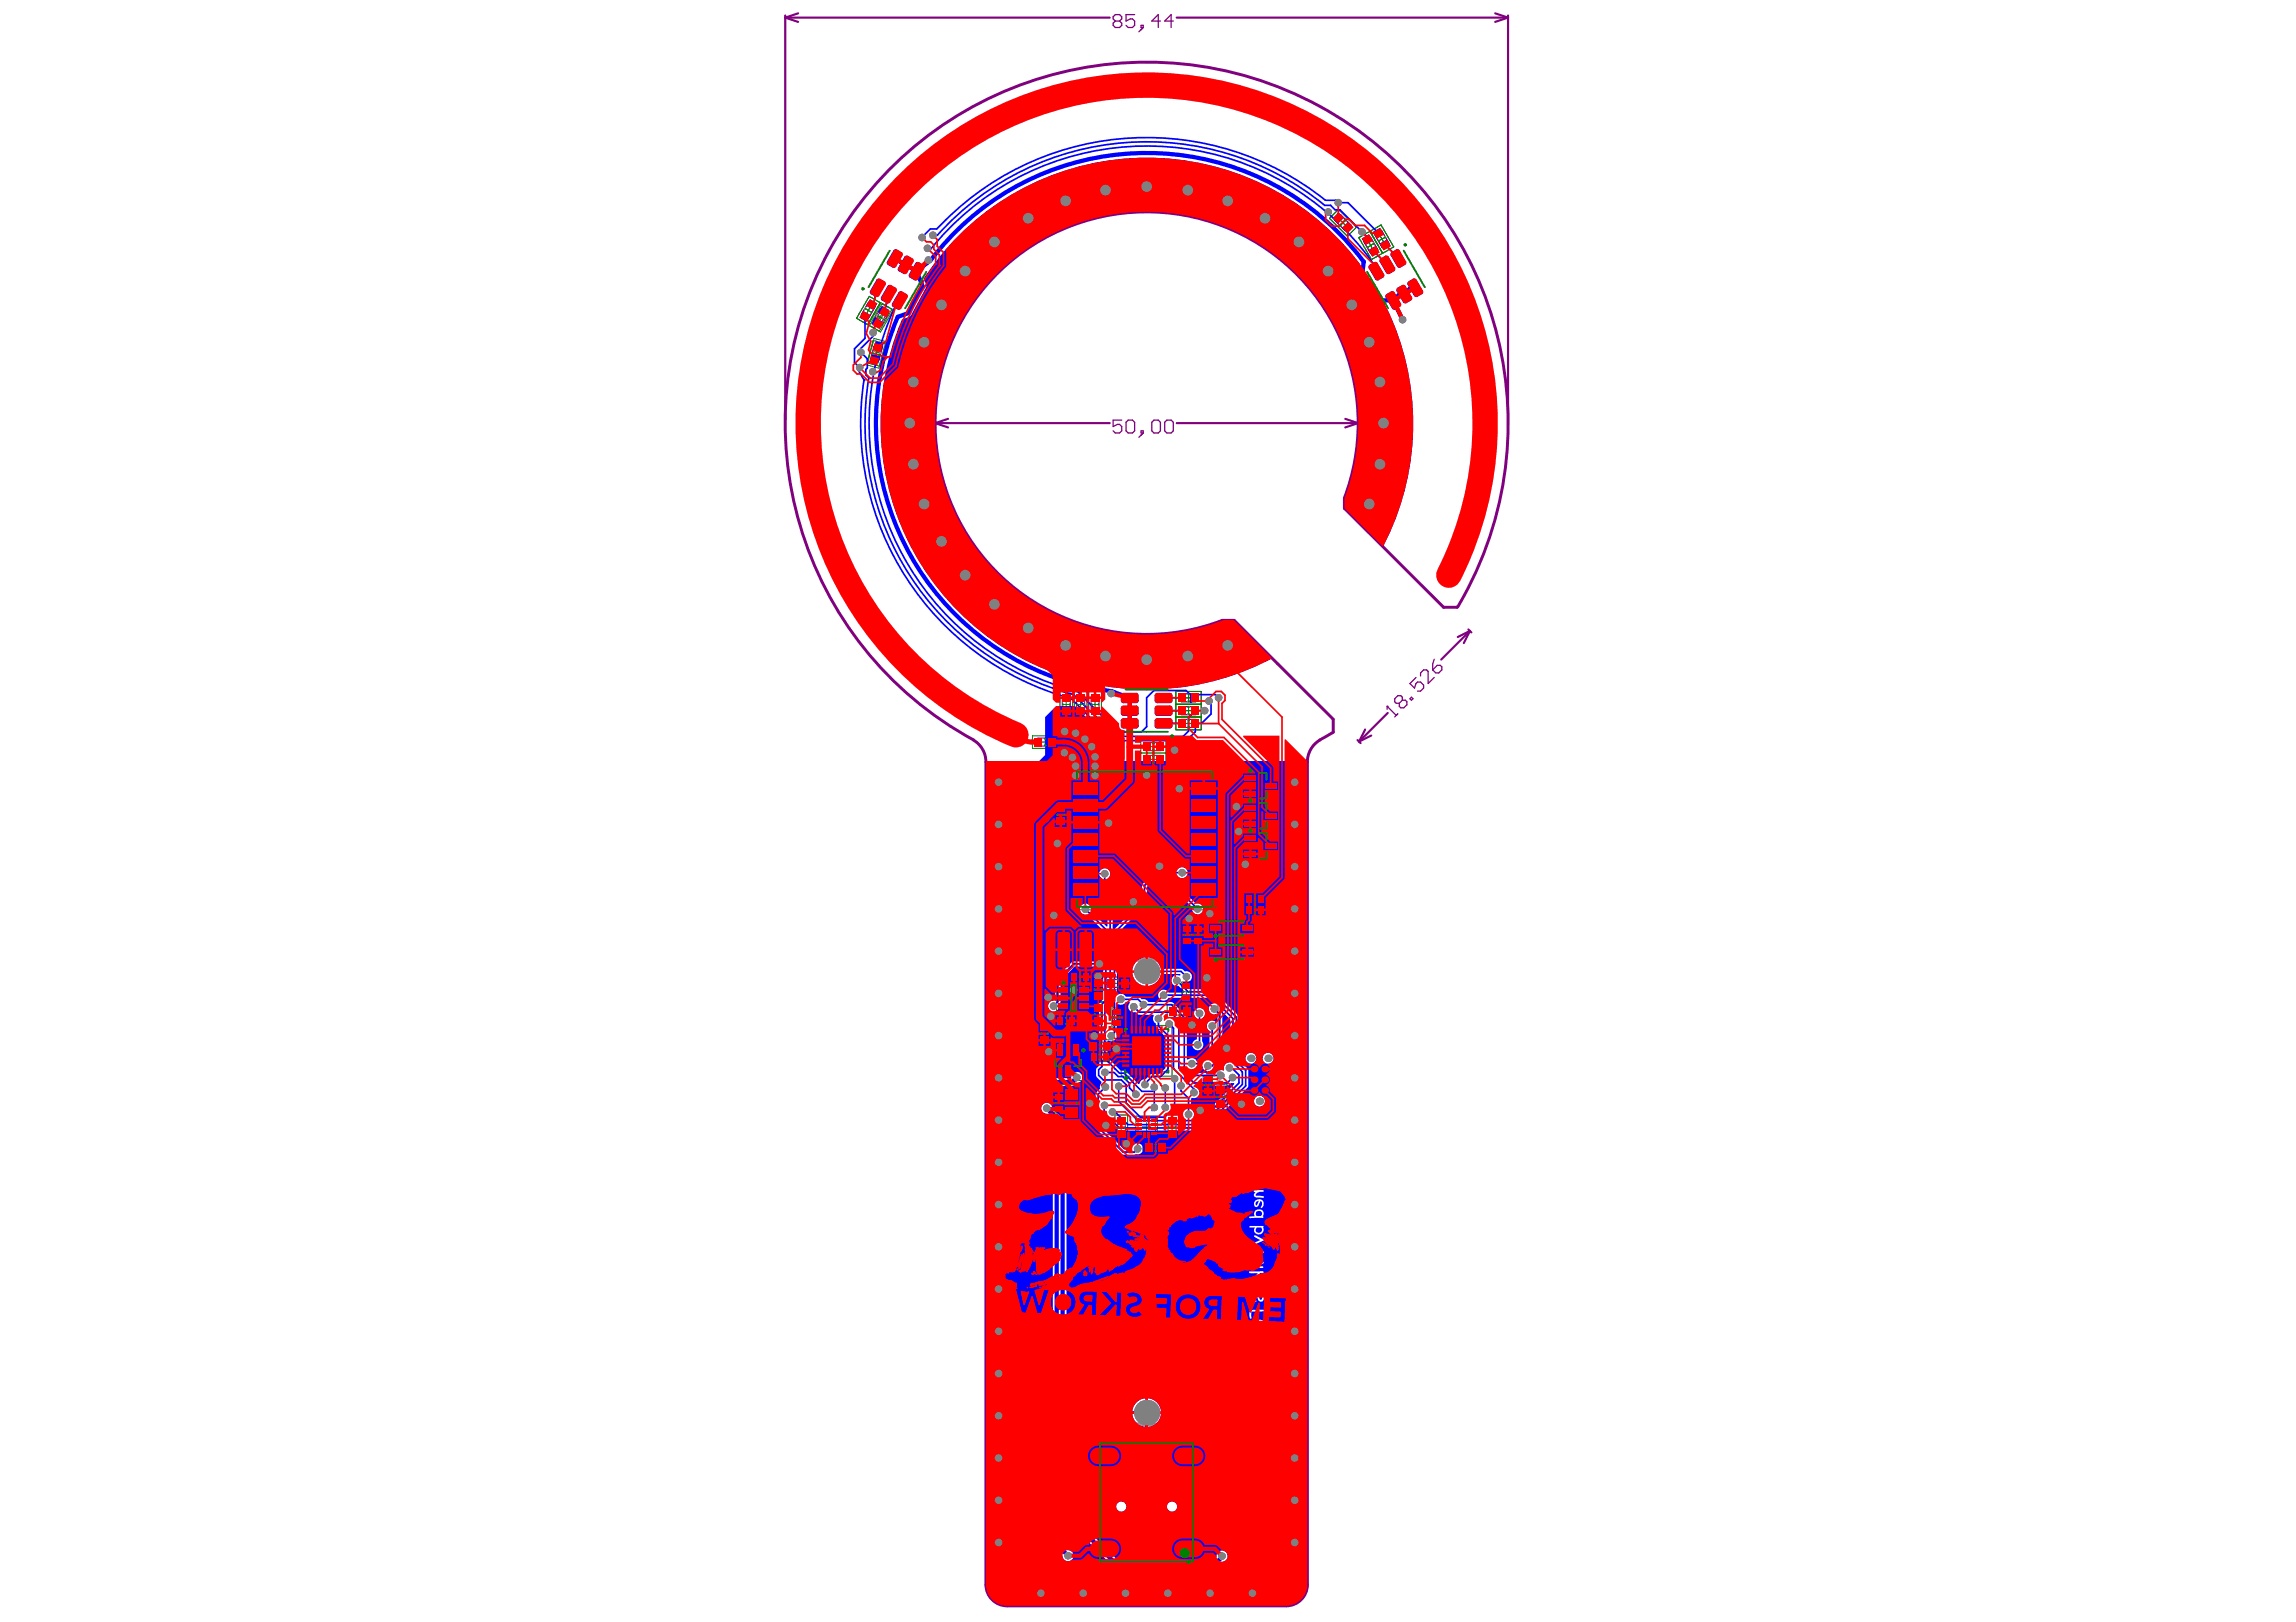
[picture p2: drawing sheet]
<svg xmlns="http://www.w3.org/2000/svg" width="297mm" height="210mm" viewBox="0 0 297 210" stroke-linecap="round" stroke-linejoin="round" font-family="sans-serif">
<g fill="none" stroke="#008000" stroke-width=".13">
<path d="M111.9 39.9l.9 .5M112.5 38.3l1.4 .9-1.7 2.8-1.4-.8zM112.6 39.7l-.5 .9M114 39.2l1.4 .8-1.6 2.8-1.5-.8zM114.1 39.3l1.4 .8-1.6 2.9-1.4-.8zM172 28.2l2.3 2.4M173.2 27.1l2.3 2.3M173.2 27.1l2.3 2.3-1.2 1.2-2.3-2.3zM173.4 28.5l.7 .7M174.1 28.5l-.7 .7M177.1 31.3l.5 .9M177.2 29.9l1.5-.8 1.6 2.9-1.4 .8z"/>
<path d="M177.8 31.5l-.9 .5M178.5 30.5l.5 .9M178.7 29.1l-2.9 1.7 1.7 2.8M179.2 30.7l-.9 .5M180.3 31.9l-2.9 1.7-1.6-2.8 1.4-.9 1.6 2.9M112.8 45.7l1 .3M112.9 44l1.6 .5-.8 3.1-1.6-.4zM113 45.5l1 .2M113.1 43.8l1.6 .4-.9 3.2-1.6-.4zM113.4 40.8l.9 .5M113.5 45.3l-.3 1M113.6 40.9l.9 .5"/>
<path d="M113.6 45.1l-.3 1M114.1 40.6l-.5 .9M114.3 40.7l-.5 .9M133.6 95.2h3.3v1.6h-3.3zM134.7 96h1M135.2 95.5v1M137.1 89.5h1.7v3.3h-1.7zM137.4 91.2h1.1M137.9 90.6v1.1M138.5 99.5h19.1v18.2h-19.1zM139 89.5h1.6v3.3h-1.6zM139.3 91.2h1"/>
<path d="M139.8 90.6v1.1M140.8 89.5h1.7v3.3h-1.7zM141.1 91.2h1.1M141.7 90.6v1.1M147.6 95.8h3.3v3.3h-3.3zM147.6 97.4h3.3M148.7 98.3h1M148.7 96.6h1M149.2 96.1v1M149.2 97.7v1.1M152.1 92.8h3.3M152.1 89.5h3.3v5h-3.3z"/>
<path d="M152.1 94.4h3.3M152.1 91.1h3.3M153.2 92h1.1M153.2 93.6h1.1M153.2 90.3h1.1M153.8 89.8v1M153.8 91.4v1.1M153.8 93.1v1.1M160.5 99.5h5.2v12.1h-5.2zM136.4 103.8h1.6v3.3h-1.6zM136.7 105.4h1M137.2 104.9v1.1"/>
<path d="M147.5 108.6h1.1M148.1 108.1v1M153 119.7h1.2v2.5h-1.2zM154.4 119.7h1.2v2.5h-1.2zM156.5 119h5.7v2.3h-5.7zM159.3 119.6v1.1M160.5 107.8h5.2M160.5 107.3h5.2M160.5 103.4h5.2M160.5 103.9h5.2M161.1 115.7h2.5v1.2h-2.5zM161.1 117.1h2.5v1.2h-2.5z"/>
<path d="M161.8 116.3h1.1M161.8 117.7h1.1M162.4 115.8v1M162.4 117.2v1M162.5 109.5h1.1M162.5 105.6h1.1M162.5 101.7h1.1M163.1 101.1v1.1M163.1 105v1.1M163.1 108.9v1.1M134.3 132.1h1.7v3.3h-1.7zM134.6 133.8h1.1"/>
<path d="M135.1 133.2v1.1M136 134.6h4.4v5.2h-4.4zM136.7 131.5h2.5v1.2h-2.5zM136.7 127.2h4.4v3.9h-4.4zM137.4 132.1h1M137.7 137.2h1M137.9 131.6v1M138.2 136.7v1.1M138.3 129.2h1.1M138.5 125.8h2.5v1.2h-2.5zM138.9 128.6v1.1M139.2 126.4h1"/>
<path d="M139.7 125.9v1M140.7 134.6h3.3v1.6h-3.3zM141 136.2v1.2h2.5v-1.2M141.3 126.4h1.6v6.5h-1.6zM141.3 129.7h1.6M141.3 129.6h1.6M141.6 131.3h1M141.6 128.1h1M141.8 136.8h1M141.8 135.4h1.1M142.1 127.5v1.1M142.1 130.7v1.1"/>
<path d="M142.3 136.3v1M142.3 134.9v1M143 126.4h3.3v1.7h-3.3zM143.9 131.7h1.1M144.1 127.3h1M144.5 131.2v1M144.6 126.7v1.1M145.1 132.7h6.5v6.6h-6.5v-8.9h-1.2v2.5h1.2M147.8 136h1.1M148.3 135.4v1.1M151 130h3.3v1.7h-3.3zM152.1 130.8h1.1"/>
<path d="M152.7 130.3v1.1M152.9 127.1h1.2v2.5h-1.2zM153 128.3h1M153.1 121h1M153.5 127.8v1.1M153.6 120.5v1M154.5 121h1M155 120.5v1M155.7 139.2h1.2v2.5h-1.2zM156.3 139.9v1M156.5 122.1h5.7v2.3h-5.7zM158.8 123.2h1.1"/>
<path d="M158.8 120.2h1.1M159.3 122.7v1.1M136.4 141.5h1.2v2.5h-1.2zM136.4 142.8h1.1M137 142.2v1.1M137.2 140.4h2.8v4.8h-2.8zM138.1 142.8h1.1M138.6 142.2v1.1M144.2 144.3h1.7v3.3h-1.7zM144.5 145.9h1.1M145.1 145.4v1.1M146.9 144.4h2.8v2.8h-2.8z"/>
<path d="M147.8 145.8h1.1M147.9 147.7h3.3v1.7h-3.3zM148.3 145.3v1.1M149 148.5h1M149.5 148v1.1M150.8 144.3h1.6v3.3h-1.6zM151.1 145.9h1M151.6 145.4v1.1M155.7 140.4h1.1M157.1 140.3h1.7v3.3h-1.7zM157.4 142h1.1M157.9 141.4v1.1"/>
<path d="M141.6 186.2h13.5v16.4h-13.5zM147.8 194.4h1.1M148.3 193.9v1.1"/>
</g>
<g fill="none" stroke="#800080" stroke-width=".13">
<path d="M112.4 39.1l.9 .5-1 1.6-.9-.5zM113.9 39.9l.9 .6-.9 1.6-.9-.5zM172.7 28.5l1.3 1.3M173.4 27.8l1.4 1.3M173.5 27.8l1.3 1.3-.8 .8-1.3-1.3zM177.3 30.7l-.9 .5M177.3 32.8l1-.5-1-1.6-.9 .5 1 1.6M178.8 29.9l-.9 .5 .9 1.6 .9-.5-.9-1.6-.9 .5 .9 1.6 .9-.5M113.1 44.8l1 .3-.5 1.8-1-.3zM113.2 44.6l1 .2-.5 1.8-1-.2zM114 40.1l.9 .5-.9 1.6-.9-.5zM134.3 95.5h1.8v1h-1.8z"/>
<path d="M137.4 90.2h1.1v1.9h-1.1zM139.3 90.2h1v1.9h-1zM140.4 99.7h15.3v17.8h-15.3zM141.1 90.2h1.1v1.9h-1.1zM148.3 96.1h1.9v1h-1.9zM148.3 97.7h1.9v1.1h-1.9zM152.8 89.8h1.9v1h-1.9zM152.8 91.4h1.9v1.1h-1.9zM152.8 93.1h1.9v1.1h-1.9zM152.8 94.1h1.9M152.8 93.1h1.9M136.7 104.5h1v1.9h-1z"/>
<path d="M157.7 119.2h3.2v1.9h-3.2zM161.4 115.8h1.9v1h-1.9zM161.4 117.2h1.9v1h-1.9zM162.3 100h1.5v3.3h-1.5zM162.3 103.9h1.5v3.3h-1.5zM162.3 107.8h1.5v3.3h-1.5zM134.6 132.8h1.1v1.9h-1.1zM136.6 136.5h3.2v1.5h-3.2zM137 131.6h1.9v1h-1.9zM137.9 127.5h2v3.4h-2zM138.8 125.9h1.9v1h-1.9zM141.4 136.3h1.8v1h-1.8z"/>
<path d="M141.4 134.9h1.9v1h-1.9zM141.6 130.3h1v1.9h-1zM141.6 127.1h1v1.9h-1zM143.7 126.7h1.9v1.1h-1.9zM143.9 130.7h1.1v1.9h-1.1zM145.6 133.2h5.5v5.5h-5.5zM151.7 130.3h1.9v1.1h-1.9zM153 127.4h1v1.9h-1zM153.1 120.1h1v1.8h-1zM154.5 120.1h1v1.8h-1zM155.7 139.5h1.1v1.9h-1.1zM157.7 122.3h3.2v1.8h-3.2z"/>
<path d="M136.4 141.8h1.1v1.9h-1.1zM137.9 141.6h1.4v2.4h-1.4zM144.5 145h1.1v1.9h-1.1zM147.2 144.7h2.3v2.2h-2.3zM148.6 148h1.8v1.1h-1.8zM151.1 145h1v1.9h-1zM157.4 141h1.1v1.9h-1.1zM142.3 186.8h12.1v15.3h-12.1z"/>
</g>
<g fill="none" stroke="#800080" stroke-width=".28">
<path d="M101.6 2v52.3M101.6 2.3l1.7 .5M101.6 2.3h42M103.3 1.7l-1.7 .6M152.2 2.3h42.9M193.4 1.7l1.7 .6M195.1 2v52.3M195.1 2.3l-1.7 .5M121 54.5v.5M121 54.8l1.7 .5M121 54.8h22.6M122.7 54.2l-1.7 .6"/>
<path d="M152.2 54.8h23.5M174 54.2l1.7 .6M175.7 54.8l-1.7 .5M175.7 54.5v.5M175.6 95.8l.4 .4M176.6 94.4l-.8 1.6M177.4 95.2l-1.6 .8M179.5 92.3l-3.7 3.7M190 81.5l.4 .3M190.2 81.7l-3.7 3.7M190.2 81.7l-.8 1.5M190.2 81.7l-1.6 .7"/>
</g>
<g fill="#800080">
<path d="M157.7 122.3h.5v1.8h-.5z" fill-rule="evenodd"/>
<path d="M157.7 119.2h.5v1.9h-.5z" fill-rule="evenodd"/>
</g>
<g fill="none" stroke="#800080" stroke-width=".17">
<path d="M144.3 2.7l-.3-.3v-.2l.3-.3h.5l.3 .3v.2l-.3 .3M144.3 2.7l-.3 .3v.3l.3 .3h.5l.3-.3v-.3l-.3-.3M144.3 2.7h.5M146.8 1.9h-1.1v.8l.5-.3h.3l.3 .3v.6l-.3 .3h-.5l-.3-.3M147.6 3.3h.3v.3h-.3zM147.9 3.6l-.6 .5M150.1 2.7h-1.1l.8-.8v1.7M151.8 2.7h-1.1l.8-.8v1.7M145.1 54.4h-1.1v.8l.6-.3h.2l.3 .3v.6l-.3 .2h-.5l-.3-.2M145.7 54.6l.3-.2h.5l.3 .2v1.2l-.3 .2h-.5l-.3-.2zM147.6 55.8h.3v.2h-.3zM147.9 56l-.6 .6"/>
<path d="M149 54.6l.3-.2h.5l.3 .2v1.2l-.3 .2h-.5l-.3-.2zM150.7 54.6l.3-.2h.5l.3 .2v1.2l-.3 .2h-.5l-.3-.2zM179.5 91.4h.1M179.5 91.4l1.1 1.2M179.5 91.4v.4M180.8 92.4l-.4 .4M181.4 90.6h.4l.2 .2v.4l-.4 .4h-.4l-.2-.2v-.4M181.4 90.6v-.4l-.2-.2h-.4l-.4 .4v.4l.2 .2h.4M181.4 90.6l-.4 .4M182.6 90.2l.2 .2-.2 .2-.2-.2zM183.2 87.7l-.8 .8 .6 .5 .2-.5 .2-.2h.4l.4 .4v.3l-.4 .4h-.4M183.8 87.5v-.4l.4-.4h.4l.2 .2v1.6l.7-.8"/>
<path d="M185.4 86.7l.5-.6h.4l.2 .2v.4l-.4 .4h-.4zM185.5 85.3l-.1 .6v.8"/>
</g>
<g fill="none" stroke="#800080" stroke-width=".13">
<circle cx="146.6" cy="137.7" r=".55"/>
<circle cx="153.4" cy="201.1" r=".55"/>
</g>
<path d="M126 95.8a3.3 3.3 0 0 1 1.6 2.8v106.5a2.73 2.73 0 0 0 2.7 2.7h36.1a2.74 2.74 0 0 0 2.7-2.7v-106.5a3.3 3.3 0 0 1 1.6-2.8M126 95.8a46.7 46.7 0 0 1-.8-81.7 46.7 46.7 0 0 1 69.9 42.3 45.3 45.3 0 0 1-6.6 22.2h-1.7l-12.9-12.8v-1.3a27.3 27.3 0 0 0-22.3-36.9 27.3 27.3 0 0 0-30.4 30.5 27.3 27.3 0 0 0 36.9 22.2h1.6l12.8 12.8v1.7l-1.8 1" fill="none" stroke="#800080" stroke-width=".38"/>
<g fill="none" stroke="#c0c073" stroke-width=".22">
<path d="M112 39.9l-.1 .1M115.1 32.4l-2.8 4.8M119.8 35.2l-2.7 4.7M173.4 29.1l.1 .1M174 28.5l.1 .1M176.8 35.2l2.8 4.7M176.9 31.9l.1 .1M177.7 31.5v.1M178.4 31.1v.1M179.1 30.7l.1 .1M181.6 32.4l2.7 4.8M112.8 40.3l-.1 .1"/>
<path d="M113 45.4v.1M113.5 40.7v.1M113.9 45.7v.1M114.3 41.2l-.1 .1M145.6 89.2h5.5M145.6 94.7h5.5M153.7 94h.1M153.7 92.4h.1M153.7 91.5h.1M153.7 93.2h.1M153.7 90.7h.1M153.7 89.9h.1"/>
<path d="M145.1 114.3v-1.2h6.5v1.2M145.1 116.1v1.2h6.5v-1.2"/>
<circle cx="176.1" cy="35" r=".11"/>
<circle cx="117.3" cy="40.7" r=".11"/>
<circle cx="151.6" cy="88.7" r=".11"/>
<circle cx="148.3" cy="115.2" r="1.09"/>
</g>
<path d="M139 124.2h18.6v60.1h-18.6z" fill="none" stroke="#c0c073" stroke-width=".55"/>
<g fill="#00f">
<path d="M157.9 130.9l.1-.1 1.2 1.1v5.5l-.2 .1a.78 .78 0 0 0-.7 1h-.5l-.5 .3h-2.8l-.4-.3 .1-.1 .3-.1 .3-.3h.5l.1-.1h.2a.74 .74 0 0 0 .5 .7 .74 .74 0 0 0 .9-.4l1-1 .1-.2v-5.7z"/>
<path d="M144.5 130l.1-.1a.71 .71 0 0 0 1-.2h.5l.1 .1a.73 .73 0 0 0-.1 .8 .73 .73 0 0 0 .8 .4l.5 .3h1.8l.1 .1a.71 .71 0 0 0 .2 1l.1 .6 1.2 1.2v4l-.8 .8h-1.1l-.7 .7h-.3l-.3 .2-.2 .4h-.1l-1.6-1.7-.7-.1-1.7-1.6v-2.2h.1a.77 .77 0 0 0 .8-.1 .77 .77 0 0 0 .3-.9z"/>
<path d="M135.2 92.8l1.4-1.4h2.5l4.7 4.7 .2 .1v1.5l1 1v.1h-10.7l-.1-.1 1-1z"/>
<path d="M154.7 140.5h4.1l.5-.4h.3l.1 .2-4.4 4.4-.9-.1 .1-.6-.4-.4v-1.5a.83 .83 0 0 0 1.1-.7l-.1-.4-.5-.4z"/>
<path d="M123.3 31.2a34.5 34.5 0 0 1 52.6 2.9l-.1 1.4 2.2 3.6 .3 .3h.9a34.4 34.4 0 0 1-.2 31.3h-.2l-4.9-4.9v-1.3a27.4 27.4 0 0 0-22.3-36.9 27.4 27.4 0 0 0-30.4 30.6 27.4 27.4 0 0 0 37.1 22h1.3l4.9 4.9v.1a33.9 33.9 0 0 1-12.4 3.8h-2.8l-.4 .2a34.4 34.4 0 0 1-32.2-47.9l.9-.3 .3-.2 1.9-3.6v-.4l-.3-.7a33 33 0 0 1 3.8-4.9z"/>
<path d="M127.6 98.5h41.5v106.6a2.72 2.72 0 0 1-2.4 2.7h-36.7a2.72 2.72 0 0 1-2.4-2.7zM145.2 114.4v.7l1.2-.1a.9 .9 0 0 0-1.2-.6zM144 114.7l-.2 .4h1.1v-.7a1.04 1.04 0 0 0-.9 .3zM145.2 115.4v.6a.89 .89 0 0 0 1.2-.6zM143.8 115.4a.9 .9 0 0 0 1.1 .6v-.6zM150.5 114.7a.77 .77 0 0 0-.1 .8 .77 .77 0 0 0 .7 .5h1.1l.4-.2 1.7 1.6a.72 .72 0 0 0 .6 .9 .72 .72 0 0 0 .7-.7 .72 .72 0 0 0-.9-.7l-1.8-1.7v-.2a.77 .77 0 0 0-.7-.6l-1.3 .1zM142.4 112.6a.71 .71 0 0 0 .2 1.1v2.3l.7 .7v3.2h-.1l-2.1-2.1a.72 .72 0 0 0-.6-.9 .72 .72 0 0 0-.8 .8 .72 .72 0 0 0 .9 .6l2.1 2.1v3.7h-.1l-.6-.1-.4 .4h-2.7l-.2 .1-2.2 2.2v2.7l-.2 .1a.72 .72 0 0 0-.7 .8 .72 .72 0 0 0 .8 .6 .72 .72 0 0 0 .6-.9l.2-.4v-2.7l1.9-1.8h2.5a.71 .71 0 0 0 1 .2l.1 .1v3.9l-.4 .5-.1 .2v7.9l-.4 .5v.9l.7 .7v.2l-.2 .3v.4l-.5 .5-.1 .2v4.3l.1 .2 3.4 3.3h1.6l.2-.1a.72 .72 0 0 0 .9-.5 .72 .72 0 0 0-.7-.8 .72 .72 0 0 0-.7 .7l-.1 .1h-1l-3-3.1v-1.5h.1l2.1 2 .2 .1h10.9l.2-.1 5.6-5.6v-2.2l-1.2-1.2v-5.7l-3.5-3.5h-2.9l-.9-.8 .2-.2a.71 .71 0 0 0 1-.5 .71 .71 0 0 0-.9-.8l-.5-.3h-2.6a1.87 1.87 0 0 0-2.9-1.2 1.87 1.87 0 0 0 0 3.1 1.87 1.87 0 0 0 2.9-1.3h2.4l.1 .2-.1 .1-.1-.1a.72 .72 0 0 0-1 .7 .72 .72 0 0 0 1 .7l.7 .7v.2l-2-.1a.72 .72 0 0 0-1.1-.2 .72 .72 0 0 0 0 1.1 .72 .72 0 0 0 1.1-.2h5.1l.7 .6-.1 .2a.71 .71 0 0 0-.5 .9 .71 .71 0 0 0 .9 .4l.2 .2v.8l-.2 .1a.72 .72 0 0 0-1.1 .1 .72 .72 0 0 0 .3 1v2.4l-1.5 1.5h-.2a.76 .76 0 0 0-1.2-.2h-.1v-5.6l-1.7-1.7-.3-.1h-2.9l-.3-.3-.6-.1-.3-.3h-1.8l-.4-.4-.6 .1-.1-.1v-7.8l3.8-3.7 .1-.3v-2.1l1.5-1.4h2.4a.72 .72 0 0 0 1.1 .2 .72 .72 0 0 0 0-1.1 .72 .72 0 0 0-1.1 .2h-2.6l-.2 .1-1.7 1.8-.1 2.2-3.6 3.6h-.1v-3.8l-.1-.2-.6-.6v-2a.72 .72 0 0 0 .2-1.1 .72 .72 0 0 0-1.1 0zM154.7 130.6a.71 .71 0 0 0 .1 1.2v2.7a.71 .71 0 0 0-.5 .9 .71 .71 0 0 0 1 .4 .71 .71 0 0 0 .2-1v-3a.72 .72 0 0 0 .3-1.1 .72 .72 0 0 0-1.1-.1zM163.3 137a.75 .75 0 0 0 1.5 0 .75 .75 0 0 0-1.5 0zM161.1 137a.72 .72 0 0 0 1.4 0 .72 .72 0 0 0-1.4 0zM133.6 141.7l-.2 .3 .1 2.8 2.7 2.8v52.3l.2 .3 1.1 1.1a.72 .72 0 0 0 .7 .7 .72 .72 0 0 0 .7-.7 .72 .72 0 0 0-.7-.7l-1-.9v-3.6h.1l7.4 7.3h11.1a1.49 1.49 0 0 0 1.2-.1l1.2-1.2a.71 .71 0 0 0 .6-.8 .71 .71 0 0 0-.8-.6 .71 .71 0 0 0-.6 .8l-1 1-11.3-.1-7.1-7.1v-49.8l-.2-.4-1.7-1.7a.72 .72 0 0 0-.7-.7 .72 .72 0 0 0-.7 .7 .72 .72 0 0 0 .7 .7l1.6 1.6v1l-.2 .1-2.4-2.4v-2.2l1.7-1.7h2.6h.2l.4-.4a.72 .72 0 0 0 .7-.7 .72 .72 0 0 0-.7-.7 .72 .72 0 0 0-.7 .7l-.1 .1-2.8 .1zM162.2 142.5a.75 .75 0 0 0 1.5 0 .75 .75 0 0 0-1.5 0zM161.4 147.8v33.9h2.9v-33.9zM148.5 181v1.6h1.7a1.83 1.83 0 0 0-1.7-1.6zM147 181.5a1.79 1.79 0 0 0-.5 1.1h1.7v-1.6a1.79 1.79 0 0 0-1.2 .5zM148.5 183v1.7a1.83 1.83 0 0 0 1.7-1.7zM146.5 183a1.83 1.83 0 0 0 1.7 1.7v-1.7zM151 195a.67 .67 0 0 0 1.3 0 .67 .67 0 0 0-1.3 0zM144.4 195a.67 .67 0 0 0 1.3 0 .67 .67 0 0 0-1.3 0z"/>
</g>
<g fill="none" stroke="#00f" stroke-width=".22">
<path d="M112.9 39.5h.1M113.5 37.3l-.6 2.3M113.5 37.2v.7M115 38.1v.6M115 38.1h.1M115 38.1l-.6 2.2M116.4 38.9v.8h-.2M120 32.1l.3 .3M120.7 30.4h.6M122.3 28.5l-1.1 1.1h-.8l-1.1 1.1M171.4 26.6h.7l.6 .6h.7l3.2 3.2M171.5 25.9h1.3l.3 .3h1.3l3.9 4"/>
<path d="M177.8 32.6l1.7 1.7M179.2 31.7l1.7 1.8M111.1 48l.7 1.2M111.8 49.2h.1M111.9 40.9v2.9l-1.3 1.3v1.8l.6 .7-.4-.1M113.1 42.4l-.2 .6v.5l-1.5 1.6v.5l.8 .8v1.2l-.2 .2v.7l.4 .4M114.4 40.3h.1M138.5 90.4h.1M138.5 90.4l5.5 5.5h9.5l1.1-1.2v-1.1h.9l1.2-1.2v-1.4l-.3-.3M138.9 89.9h.1M138.9 89.9l5.4 5.4h8.8l.7-.7v-1.8l.8-.8h1.3M139.4 89.5l5.3 5.2h3l.6-.6v-3.8l1-.9h4.2l.5 .6v.9l1-1h2.3l.4 .4"/>
<path d="M152.9 92h-2.4M152.9 90.3h-2.4M152.9 93.6h-2.4M140.4 117.7l2.7 2.6v9.2l-.6 .5 .1 8-.5 .4v.8l.6 .6h2.4l.6 .6v2.3l1.8 1.9h3.2l1.3-1.3v-3.7M142.9 113.1v2.7l.7 .7v13l-.7 .7v6.8l1.9 1.9h.6l2.3 2.3h1.4l.2-.2M151.6 115.2h.9l2.4 2.4M152.8 113.1l.1-.2h-3.2l-1.6 1.7v2.2l-3.9 3.9v12.9l-.4 .4M142.3 124.6l-.1 .1h-3.3l-2 2.1v2.8l-.6 .6M143 138.8h1.1l.6 .5h.6l.8 .9v.6l.9 .8M144.3 138.3h.1M145 129.3h2.2l.7 .7h3.6l1.7 1.7v6.4l1.1 1.1h3.6M146.7 130.3l.7 .7h4l1.1 1.1v6.1l2 1.9h4.3l.8-.8v.3l-.1-.1"/>
<path d="M148.3 125.7h4.5l.7 .7M149.9 131.8v1l1.2 1.2v4.3l-.9 1h-1.2l-1 1.1h.1M150.5 128.8h6l3 3v5.7l1.2 1.2v1.6l-5.2 5.2h-9.6l-1.6-1.6h-.4M151.3 132.5l.5 .6v5.2l2.7 2.6v.5M152.3 126.9l1.4 1.5h3l3.2 3.2v5.7l1.3 1.2v2l-5.5 5.5h-10.9l-2-2 .1-1M155.2 131.1v3.9l-.2 .2M156.8 132.8v3.2l-1.6 1.6h-1M157.1 130.6l.7 .7v5.7l-1 .9h-.5M159 138.2h.4l.9 .9v1.1l-4.9 4.8h-8.2l-2.5-2.5v-1.9M143 140.7l-.9 .9v4.3l3.2 3.2h1.5l.4-.4M149.3 140.7v2.3l-.2 .3v.4l.2-.3v-.1M150.8 140.8v2.5"/>
<path d="M152.8 140.5v.7l1 .9v2.1"/>
</g>
<path d="M115.7 33.5l2.9 1.6M118.6 35.1l.7 1.9-1.9 3.5-1.3 .5M120.2 33.8l-1.6 1.3M176.4 33.9l-.1 1.5 2.1 3.5h1.8M180.2 38.9l1.3 2.5M183.1 37.2h-.6l-.8 .9h-.6l-.9 .8M143.9 89.5l2.3 .8v3.3M139.3 139.4l-.6 .6h-2.8l-2 2v2.6l2.8 2.8v52.5l1.5 1.4M135.4 143.4l2.1 2.1v50l7.4 7.4 11.7 .1 1.5-1.5v-.1" fill="none" stroke="#00f" stroke-width=".55"/>
<g fill="#00f">
<path d="M161 147.7h.7v34.8h-.7z" fill-rule="evenodd"/>
<path d="M164.1 146.5h.8v35.7h-.8z" fill-rule="evenodd"/>
<path d="M160.7 181.5h4.6v.7h-4.6z" fill-rule="evenodd"/>
<path d="M160.8 146.8h4.8v1.2h-4.8z" fill-rule="evenodd"/>
<path d="M161.6 148h2.5v33.5h-2.5z" fill-rule="evenodd"/>
</g>
<g fill="#fff">
<path d="M162.3 151.1a.31 .31 0 0 1 .4-.1 .31 .31 0 0 1 .2 .3v.1a.19 .19 0 0 0 .3 .2 .19 .19 0 0 0 .1-.3v-.1a.17 .17 0 0 1-.2-.2 .17 .17 0 0 1 .2-.2l.2 .2v.3a.4 .4 0 0 1-.1 .4 .4 .4 0 0 1-.5 0l-.2-.5h-.2a.26 .26 0 0 0-.1 .3 .26 .26 0 0 0 .1 .2 .23 .23 0 0 1-.3 .1 .23 .23 0 0 1 0-.4z"/>
<path d="M162.2 154.1l1-.1a.17 .17 0 0 1 .2 0 .17 .17 0 0 1 0 .2h-.5l-.3 .2a.18 .18 0 0 0-.1 .2 .18 .18 0 0 0 .1 .1l.8 .1a.13 .13 0 0 1 .1 .2 .13 .13 0 0 1-.2 0h-.8a.36 .36 0 0 1-.3-.4 .36 .36 0 0 1 .3-.3l-.3-.1z"/>
<path d="M162.2 159.9h.3l.8 .4 .5-.2a.14 .14 0 0 1 .2 0 .14 .14 0 0 1 0 .2l-1.6 .7a.12 .12 0 0 1-.2-.1 .12 .12 0 0 1 .2-.1l.6-.3-.7-.4z"/>
<path d="M161.7 162h1.5a.19 .19 0 0 1 .2-.1 .19 .19 0 0 1 .1 .2l-1.4 .1 1.3 1.1a.18 .18 0 0 1 0 .2 .18 .18 0 0 1-.2 .1l-1.1-.1a.24 .24 0 0 1-.3 0 .24 .24 0 0 1-.1-.2h1.5l-.7-.6-.8-.5z"/>
<path d="M161.6 164.6l1.4-.1a.27 .27 0 0 1 .5 .2h-.1a.49 .49 0 0 0-.5 .3l.4 .3a.14 .14 0 0 1 .2 .1 .14 .14 0 0 1-.1 .2l-.7-.5-.2 .2a.18 .18 0 0 1-.2 .2 .18 .18 0 0 1-.1-.1l.5-.6h-.8a.19 .19 0 0 1-.2 0 .19 .19 0 0 1-.1-.2z"/>
<path d="M161.6 165.9l1.5-.1a.19 .19 0 0 1 .3 0 .19 .19 0 0 1 0 .2l-1.5 .1a.2 .2 0 0 1-.2 0 .2 .2 0 0 1-.1-.2z"/>
<path d="M162.3 167.7a.31 .31 0 0 1 .4-.1 .31 .31 0 0 1 .2 .3v.1a.19 .19 0 0 0 .3 .2 .19 .19 0 0 0 .1-.3l-.1-.1a.15 .15 0 0 1-.1-.2 .15 .15 0 0 1 .2-.1 .15 .15 0 0 1 .1 .1l.1 .4a.41 .41 0 0 1-.4 .5 .41 .41 0 0 1-.4-.5l-.1-.2-.2 .5a.14 .14 0 0 1 .1 0 .14 .14 0 0 1 0 .2 .14 .14 0 0 1-.2 0 .19 .19 0 0 1-.2-.2 .19 .19 0 0 1 .1-.2z"/>
<path d="M161.7 169.5h1.3a.34 .34 0 0 1 .5 .1l-.8 .1-.1 .5a.17 .17 0 0 1 0 .2 .17 .17 0 0 1-.2 .1v-.8h-.5v.8a.13 .13 0 0 1-.1 .2 .13 .13 0 0 1-.1-.2z"/>
<path d="M162.2 172.1l.4-.1 .4 .1a.45 .45 0 0 1 .5 .2 .45 .45 0 0 1-.1 .5 .15 .15 0 0 1 .1 .2 .15 .15 0 0 1-.3 0h-.9l-.1-.1 .1-.1 .9-.1a.28 .28 0 0 0 .1-.3 .28 .28 0 0 0-.3-.1h-.7z"/>
<path d="M161.9 173.6h.3l.1-.4a.24 .24 0 0 1 .2 .4h.7a.18 .18 0 0 1 .2 0 .18 .18 0 0 1 0 .2h-.9a.17 .17 0 0 1 0 .3 .17 .17 0 0 1-.3 0v-.3a.19 .19 0 0 1-.3 0 .19 .19 0 0 1 0-.2z"/>
<path d="M161.6 174.4h1.5a.18 .18 0 0 1 .3 0 .18 .18 0 0 1 0 .2l-.5 .1-.3 .1a.22 .22 0 0 0-.1 .4 .22 .22 0 0 0 .4 0h.2a.23 .23 0 0 1 .3 0 .23 .23 0 0 1 .1 .2h-1a.34 .34 0 0 1-.3-.3 .34 .34 0 0 1 .2-.3l.1-.1h-.8z"/>
<path d="M161.9 176.6a.12 .12 0 0 1 .1-.1 .12 .12 0 0 1 .1 .2l-.1 .2a.28 .28 0 0 0 0 .4 .28 .28 0 0 0 .4-.2l.4-.5 .3-.1a.27 .27 0 0 1 .4 .1 .27 .27 0 0 1-.1 .3v.4a.16 .16 0 0 1 0 .2 .16 .16 0 0 1-.2 0v-.8l-.3 .1-.5 .7a.43 .43 0 0 1-.5 0 .43 .43 0 0 1-.2-.4v-.3z"/>
<path d="M161.8 179.6a.2 .2 0 0 1 .3-.2l-.1 .3 .9-.1a.22 .22 0 0 0 .2 0 .22 .22 0 0 0 .1-.2h.2v.7h-.2v-.2h-1.2a.18 .18 0 0 1-.2 0 .18 .18 0 0 1-.1-.2z"/>
<path d="M161.7 148.1v.1l.2 .5 .3 .5a.79 .79 0 0 0 1.2-.1 .79 .79 0 0 0-.1-1.1zM161.9 148.3h1.3l.1 .3a.61 .61 0 0 1-.6 .6 .61 .61 0 0 1-.6-.6z"/>
<path d="M162.4 149.8a.44 .44 0 0 0-.2 .5 .44 .44 0 0 0 .4 .3l.2-.1 .3-.7 .2 .2-.1 .5a.15 .15 0 0 0-.1 .2 .15 .15 0 0 0 .2 .1 .15 .15 0 0 0 .1-.2l.1-.5a.62 .62 0 0 0-.5-.5 .62 .62 0 0 0-.6 .2zM162.5 149.9l.4-.1-.4 .7a.37 .37 0 0 1 0-.6z"/>
<path d="M161.7 152.3a.15 .15 0 0 0 .3 0 .15 .15 0 0 0-.3 0zM162.3 152.2a.35 .35 0 0 0 .5 .2h.4a.15 .15 0 0 0 .2 0 .15 .15 0 0 0-.1-.2z"/>
<path d="M162.4 152.9l-.1 .3v.3a.42 .42 0 0 0 .6 .2h.6a.62 .62 0 0 0 .5-1h-.1v.2a.46 .46 0 0 1-.2 .5 .46 .46 0 0 1-.5 .1 .46 .46 0 0 0 .2-.7 .46 .46 0 0 0-.7-.1zM162.6 153h.1a.4 .4 0 0 1 .5 0v.3l-.3 .2a.28 .28 0 0 1-.4-.1 .28 .28 0 0 1 .1-.4z"/>
<path d="M162.4 155.4a.4 .4 0 0 0-.2 .5 .4 .4 0 0 0 .5 .3l.4-.8 .2 .2-.1 .4a.17 .17 0 0 0-.1 .2 .17 .17 0 0 0 .1 .1l.2-.2 .1-.5a.64 .64 0 0 0-1.1-.2zM162.5 155.5l.4-.1-.4 .6a.37 .37 0 0 1 0-.5z"/>
<path d="M161.6 157.5a.32 .32 0 0 0 .5 .1h1.1a.13 .13 0 0 0 .2 0 .13 .13 0 0 0 0-.2l.1-.3-.1-.3-.2-.3h-.4a.57 .57 0 0 0-.5 .8l.1 .1zM162.5 156.8l.2-.1a.37 .37 0 0 1 .5 .2 .37 .37 0 0 1-.1 .5l-.5-.1-.1-.1z"/>
<path d="M161.6 158.7l.1 .2 .7-.1-.2 .5 .3 .3 .5 .1 .4-.2a.53 .53 0 0 0 0-.7 .18 .18 0 0 0-.1-.2 .18 .18 0 0 0-.2 0h-1.4zM162.6 158.8h.6l.1 .3a.4 .4 0 0 1-.6 .4 .4 .4 0 0 1-.1-.7z"/>
<path d="M161.7 164.1a.15 .15 0 0 0 .3 0 .15 .15 0 0 0-.3 0zM162.3 163.9v.1a.28 .28 0 0 0 .4 .1h.4a.17 .17 0 0 0 .3 0 .17 .17 0 0 0 0-.2z"/>
<path d="M162.4 166.5v.1a.45 .45 0 0 0 .1 .7h.7a.2 .2 0 0 0 .1 .1 .2 .2 0 0 0 .2-.1 .35 .35 0 0 1 0-.5v-.1a.62 .62 0 0 0-1.1-.2zM162.5 166.7l.2-.1a.36 .36 0 0 1 .4-.1 .36 .36 0 0 1 .1 .5v.1h-.5a.19 .19 0 0 1-.3-.1 .19 .19 0 0 1 .1-.3z"/>
<path d="M162.4 171l-.2 .4a.31 .31 0 0 0 .1 .3 .31 .31 0 0 0 .4 .1h.5a.15 .15 0 0 0 .3 0 .14 .14 0 0 0-.1-.2l.1-.5-.2-.3h-.5zM162.5 171.1l.3-.1a.3 .3 0 0 1 .5 .2 .3 .3 0 0 1-.4 .3h-.2a.19 .19 0 0 1-.3-.1 .19 .19 0 0 1 .1-.2z"/>
<path d="M161.8 178.1a.65 .65 0 0 0 0 .8 .65 .65 0 0 0 .7 .2h.1a.65 .65 0 0 0 .8-.3 .65 .65 0 0 0-.1-.8l-.8-.2-.4 .1zM161.9 178.3l.2-.2 .4-.1 .5 .1 .2 .2a.46 .46 0 0 1-.1 .5 .46 .46 0 0 1-.5 .1h-.1a.44 .44 0 0 1-.5-.1 .44 .44 0 0 1-.1-.5z"/>
<path d="M161.7 181a.12 .12 0 0 0 0 .2 .12 .12 0 0 0 .2-.1l.5-.4v.1v.4l.1 .2 .4 .1 .3-.1 .3-.3a.6 .6 0 0 0-.2-.6 .6 .6 0 0 0-.7-.1l-.4 .2zM162.7 180.6a.4 .4 0 0 1 .5 .1 .4 .4 0 0 1 .1 .4l-.1 .1a.37 .37 0 0 1-.6 0 .37 .37 0 0 1 .1-.6z"/>
</g>
<path d="M116.2 38.9a35.8 35.8 0 0 0-2.4 6.1M171.4 26.6a36.4 36.4 0 0 0-50.1 3.8M171.5 25.9a37 37 0 0 0-49.2 2.6M172.8 28.5a35.9 35.9 0 0 0-52.5 3.9M174.1 29.8a35.9 35.9 0 0 1 4.1 5.1M176.6 30.4l.3 .6M177.7 32.6h.1M177.8 32.6h.1M111.8 49.2a37 37 0 0 0 26.7 41.2M112.4 48.9a36.3 36.3 0 0 0 26.5 41M113.4 46.7a35.9 35.9 0 0 0 26 42.8M113.5 42l-.4 .4" fill="none" stroke="#00f" stroke-width=".22"/>
<path d="M120.4 33.8a35 35 0 0 1 56 .1M116.1 41a35 35 0 0 0 27.7 48.5" fill="none" stroke="#00f" stroke-width=".55"/>
<g fill="#808080">
<circle cx="119.3" cy="30.7" r=".49"/>
<circle cx="120.7" cy="30.4" r=".49"/>
<circle cx="120" cy="32.1" r=".49"/>
<circle cx="111.2" cy="47.6" r=".49"/>
<circle cx="112.9" cy="43" r=".49"/>
<circle cx="112.9" cy="48.1" r=".49"/>
<circle cx="171.8" cy="27.4" r=".49"/>
<circle cx="176.2" cy="30" r=".49"/>
<circle cx="173.1" cy="26.2" r=".49"/>
<circle cx="143.7" cy="89.7" r=".49"/>
<circle cx="120.1" cy="33.7" r=".49"/>
<circle cx="181.5" cy="41.4" r=".49"/>
<circle cx="179" cy="54.8" r=".69"/>
<circle cx="178.5" cy="49.4" r=".69"/>
<circle cx="177.1" cy="44.3" r=".69"/>
<circle cx="174.9" cy="39.5" r=".69"/>
<circle cx="171.8" cy="35.1" r=".69"/>
<circle cx="163.7" cy="28.2" r=".69"/>
<circle cx="158.8" cy="26" r=".69"/>
<circle cx="153.7" cy="24.6" r=".69"/>
<circle cx="148.3" cy="24.1" r=".69"/>
<circle cx="143" cy="24.6" r=".69"/>
<circle cx="137.9" cy="26" r=".69"/>
<circle cx="133" cy="28.2" r=".69"/>
<circle cx="128.6" cy="31.3" r=".69"/>
<circle cx="124.9" cy="35.1" r=".69"/>
<circle cx="121.8" cy="39.5" r=".69"/>
<circle cx="119.5" cy="44.3" r=".69"/>
<circle cx="118.2" cy="49.4" r=".69"/>
<circle cx="117.7" cy="54.8" r=".69"/>
<circle cx="118.2" cy="60.1" r=".69"/>
<circle cx="119.5" cy="65.2" r=".69"/>
<circle cx="121.8" cy="70.1" r=".69"/>
<circle cx="124.9" cy="74.4" r=".69"/>
<circle cx="128.6" cy="78.2" r=".69"/>
<circle cx="133" cy="81.3" r=".69"/>
<circle cx="137.9" cy="83.5" r=".69"/>
<circle cx="143" cy="84.9" r=".69"/>
<circle cx="148.3" cy="85.4" r=".69"/>
<circle cx="153.7" cy="84.9" r=".69"/>
<circle cx="158.8" cy="83.5" r=".69"/>
<circle cx="177.1" cy="65.2" r=".69"/>
<circle cx="178.5" cy="60.1" r=".69"/>
<circle cx="168" cy="31.3" r=".69"/>
<circle cx="111.4" cy="45.6" r=".49"/>
<circle cx="155.9" cy="92" r=".49"/>
<circle cx="156.4" cy="90.7" r=".49"/>
<circle cx="157.7" cy="90.3" r=".49"/>
<circle cx="143.8" cy="134" r=".49"/>
<circle cx="152.9" cy="112.9" r=".49"/>
<circle cx="142.9" cy="113.1" r=".49"/>
<circle cx="156.8" cy="132.8" r=".49"/>
<circle cx="140.4" cy="117.7" r=".49"/>
<circle cx="152" cy="139.6" r=".49"/>
<circle cx="154.2" cy="137.6" r=".49"/>
<circle cx="147.9" cy="130" r=".49"/>
<circle cx="146.7" cy="130.3" r=".49"/>
<circle cx="157.9" cy="139.2" r=".49"/>
<circle cx="159.5" cy="139.5" r=".49"/>
<circle cx="157.1" cy="130.6" r=".49"/>
<circle cx="156.3" cy="137.9" r=".49"/>
<circle cx="154.5" cy="141.4" r=".49"/>
<circle cx="151.3" cy="132.5" r=".49"/>
<circle cx="145" cy="129.3" r=".49"/>
<circle cx="153.5" cy="126.4" r=".49"/>
<circle cx="149.9" cy="131.8" r=".49"/>
<circle cx="159" cy="138.2" r=".49"/>
<circle cx="136.3" cy="130.2" r=".49"/>
<circle cx="142.2" cy="124.7" r=".49"/>
<circle cx="138.9" cy="128.1" r=".49"/>
<circle cx="135.9" cy="131.5" r=".49"/>
<circle cx="135.6" cy="129.1" r=".49"/>
<circle cx="142.1" cy="126.3" r=".49"/>
<circle cx="160" cy="104.4" r=".49"/>
<circle cx="160.2" cy="107.6" r=".49"/>
<circle cx="161.1" cy="111.8" r=".49"/>
<circle cx="143.4" cy="106.5" r=".49"/>
<circle cx="152.6" cy="102.1" r=".49"/>
<circle cx="150" cy="112.1" r=".49"/>
<circle cx="146.6" cy="116.7" r=".49"/>
<circle cx="136.3" cy="118.5" r=".49"/>
<circle cx="136.8" cy="109.2" r=".49"/>
<circle cx="144.4" cy="135.7" r=".49"/>
<circle cx="160.6" cy="142.9" r=".49"/>
<circle cx="154.2" cy="132.6" r=".49"/>
<circle cx="156.1" cy="126.5" r=".49"/>
<circle cx="156.5" cy="118.2" r=".49"/>
<circle cx="153.8" cy="118.9" r=".49"/>
<circle cx="135.7" cy="136.1" r=".49"/>
<circle cx="152" cy="97.1" r=".49"/>
<circle cx="148.3" cy="100.3" r=".49"/>
<circle cx="141.7" cy="100.3" r=".49"/>
<circle cx="141.7" cy="99.1" r=".49"/>
<circle cx="139.2" cy="100.3" r=".49"/>
<circle cx="139.2" cy="99.1" r=".49"/>
<circle cx="129.2" cy="101.2" r=".49"/>
<circle cx="129.2" cy="106.7" r=".49"/>
<circle cx="129.2" cy="112.2" r=".49"/>
<circle cx="129.2" cy="117.6" r=".49"/>
<circle cx="129.2" cy="123.1" r=".49"/>
<circle cx="129.2" cy="128.6" r=".49"/>
<circle cx="129.2" cy="134" r=".49"/>
<circle cx="129.2" cy="139.5" r=".49"/>
<circle cx="129.2" cy="166.8" r=".49"/>
<circle cx="129.2" cy="161.4" r=".49"/>
<circle cx="129.2" cy="155.9" r=".49"/>
<circle cx="129.2" cy="150.4" r=".49"/>
<circle cx="129.2" cy="145" r=".49"/>
<circle cx="129.2" cy="194.1" r=".49"/>
<circle cx="129.2" cy="188.7" r=".49"/>
<circle cx="129.2" cy="183.2" r=".49"/>
<circle cx="129.2" cy="177.7" r=".49"/>
<circle cx="129.2" cy="172.3" r=".49"/>
<circle cx="167.5" cy="183.2" r=".49"/>
<circle cx="167.5" cy="188.7" r=".49"/>
<circle cx="167.5" cy="194.1" r=".49"/>
<circle cx="167.5" cy="199.6" r=".49"/>
<circle cx="167.5" cy="155.9" r=".49"/>
<circle cx="167.5" cy="161.4" r=".49"/>
<circle cx="167.5" cy="166.8" r=".49"/>
<circle cx="167.5" cy="172.3" r=".49"/>
<circle cx="167.5" cy="177.7" r=".49"/>
<circle cx="167.5" cy="128.6" r=".49"/>
<circle cx="167.5" cy="134" r=".49"/>
<circle cx="167.5" cy="139.5" r=".49"/>
<circle cx="167.5" cy="145" r=".49"/>
<circle cx="167.5" cy="150.4" r=".49"/>
<circle cx="167.5" cy="101.2" r=".49"/>
<circle cx="167.5" cy="106.7" r=".49"/>
<circle cx="167.5" cy="112.2" r=".49"/>
<circle cx="167.5" cy="117.6" r=".49"/>
<circle cx="167.5" cy="123.1" r=".49"/>
<circle cx="129.2" cy="199.6" r=".49"/>
<circle cx="134.7" cy="206.2" r=".49"/>
<circle cx="140.1" cy="206.2" r=".49"/>
<circle cx="145.6" cy="206.2" r=".49"/>
<circle cx="151.1" cy="206.2" r=".49"/>
<circle cx="156.6" cy="206.2" r=".49"/>
<circle cx="162" cy="206.2" r=".49"/>
<circle cx="135.4" cy="143.4" r=".49"/>
<circle cx="158.1" cy="201.4" r=".49"/>
<circle cx="138.2" cy="201.3" r=".49"/>
<circle cx="139.3" cy="139.4" r=".49"/>
<circle cx="138.7" cy="98" r=".49"/>
<circle cx="137.7" cy="97.4" r=".49"/>
<circle cx="141.7" cy="97.9" r=".49"/>
<circle cx="137.7" cy="94.7" r=".49"/>
<circle cx="139.2" cy="94.9" r=".49"/>
<circle cx="140.4" cy="95.6" r=".49"/>
<circle cx="141.2" cy="96.6" r=".49"/>
<circle cx="149.4" cy="134.9" r=".27"/>
<circle cx="149.4" cy="136" r=".27"/>
<circle cx="149.4" cy="137.1" r=".27"/>
<circle cx="148.3" cy="134.9" r=".27"/>
<circle cx="148.3" cy="136" r=".27"/>
<circle cx="148.3" cy="137.1" r=".27"/>
<circle cx="147.3" cy="134.9" r=".27"/>
<circle cx="147.3" cy="136" r=".27"/>
<circle cx="147.3" cy="137.1" r=".27"/>
<circle cx="148.1" cy="140.4" r=".49"/>
<circle cx="150.8" cy="140.8" r=".49"/>
<circle cx="150.8" cy="143.3" r=".49"/>
<circle cx="149.3" cy="140.7" r=".49"/>
<circle cx="144.7" cy="140.6" r=".49"/>
<circle cx="149.3" cy="143.3" r=".49"/>
<circle cx="152.8" cy="140.5" r=".49"/>
<circle cx="155" cy="135.2" r=".49"/>
<circle cx="155.2" cy="131.1" r=".49"/>
<circle cx="154.9" cy="117.6" r=".49"/>
<circle cx="150.5" cy="128.8" r=".49"/>
<circle cx="152.3" cy="126.9" r=".49"/>
<circle cx="142.9" cy="143" r=".49"/>
<circle cx="143.9" cy="143.9" r=".49"/>
<circle cx="147" cy="141.6" r=".49"/>
<circle cx="143" cy="138.8" r=".49"/>
<circle cx="143" cy="140.7" r=".49"/>
<circle cx="147.2" cy="148.7" r=".49"/>
<circle cx="153.8" cy="144.2" r=".49"/>
<circle cx="145.7" cy="148" r=".49"/>
<circle cx="143.1" cy="145.6" r=".49"/>
<circle cx="141" cy="142.8" r=".49"/>
<circle cx="141.6" cy="134.1" r=".49"/>
<circle cx="155.3" cy="143.7" r=".49"/>
<circle cx="158.7" cy="135.7" r=".49"/>
<circle cx="161.8" cy="137" r=".47"/>
<circle cx="164.1" cy="137" r=".47"/>
<circle cx="148.3" cy="125.7" r="1.64"/>
<circle cx="162.9" cy="142.5" r=".47"/>
<circle cx="148.3" cy="182.8" r="1.64"/>
</g>
<g fill="#00f">
<path d="M112.6 38.7l.9 .6-.5 .8-.9-.5z" fill-rule="evenodd"/>
<path d="M152.4 91.4h1v1.1h-1z" fill-rule="evenodd"/>
<path d="M152.4 89.8h1v1h-1z" fill-rule="evenodd"/>
<path d="M154.1 91.4h1v1.1h-1z" fill-rule="evenodd"/>
<path d="M154.1 89.8h1v1h-1z" fill-rule="evenodd"/>
<path d="M172.4 28.3l.8-.8 .7 .7-.8 .8z" fill-rule="evenodd"/>
<path d="M152.4 93.1h1v1.1h-1z" fill-rule="evenodd"/>
<path d="M154.1 93.1h1v1.1h-1z" fill-rule="evenodd"/>
<path d="M178.5 31.5l.9-.5 .5 .8-.9 .6z" fill-rule="evenodd"/>
<path d="M176.2 30.9l.9-.6 .5 .9-1 .5z" fill-rule="evenodd"/>
<path d="M113.2 41.1l1 .5-.5 .9-1-.6z" fill-rule="evenodd"/>
</g>
<path d="M151.1 115.2h1.1" fill="none" stroke="#00f" stroke-width="1.1"/>
<g fill="#00f">
<path d="M149.4 90l.3-.3h1.7l.3 .3v.7l-.3 .3h-1.7l-.3-.3z" fill-rule="evenodd"/>
<path d="M177 32.4l1-.6 .5 .9-1 .5z" fill-rule="evenodd"/>
<path d="M177.6 30l1-.5 .5 .8-1 .6z" fill-rule="evenodd"/>
<path d="M111.7 40.2l.9 .6-.5 .8-.9-.5z" fill-rule="evenodd"/>
<path d="M114.1 39.6l.9 .5-.5 .9-.9-.6z" fill-rule="evenodd"/>
<path d="M113.3 44.1l1 .3-.2 1-1.1-.3z" fill-rule="evenodd"/>
<path d="M112.8 45.8l1.1 .3-.3 1-1-.3z" fill-rule="evenodd"/>
<path d="M117 33.2l.4-.1 .6 .3 .1 .5-.8 1.4-.4 .1-.6-.3-.1-.4z" fill-rule="evenodd"/>
<path d="M115.6 32.4l.4-.1 .6 .3 .1 .5-.8 1.4-.5 .1-.5-.3-.1-.5z" fill-rule="evenodd"/>
<path d="M113.4 36.2l.4-.1 .6 .3 .1 .5-.8 1.4-.4 .1-.6-.3-.1-.5z" fill-rule="evenodd"/>
<path d="M149.4 93.3l.3-.3h1.7l.3 .3v.7l-.3 .3h-1.7l-.3-.3z" fill-rule="evenodd"/>
<path d="M177.2 34.3l.6-.4 .4 .2 .8 1.4-.1 .4-.6 .4-.4-.2-.8-1.4z" fill-rule="evenodd"/>
<path d="M178.6 33.4l.6-.3 .4 .1 .9 1.5-.2 .4-.5 .3-.5-.1-.8-1.4z" fill-rule="evenodd"/>
<path d="M173.6 29.5l.8-.8 .7 .7-.8 .8z" fill-rule="evenodd"/>
<path d="M182.2 36.4l.6-.3 .4 .1 .9 1.4-.2 .5-.5 .3-.5-.1-.8-1.4z" fill-rule="evenodd"/>
<path d="M116.2 37.8l.5-.1 .5 .4 .2 .4-.9 1.4-.4 .1-.6-.3-.1-.4z" fill-rule="evenodd"/>
<path d="M114.8 37l.5-.1 .5 .3 .1 .5-.8 1.4-.4 .1-.6-.3-.1-.5z" fill-rule="evenodd"/>
<path d="M149.4 91.7l.3-.4h1.7l.3 .4v.6l-.3 .3h-1.7l-.3-.3z" fill-rule="evenodd"/>
<path d="M179.4 38.1l.6-.4 .4 .1 .8 1.5-.1 .4-.6 .3-.4-.1-.8-1.4z" fill-rule="evenodd"/>
</g>
<g fill="#00f">
<path d="M149.4 90h.3zM149.4 89.8l.3-.1v.3h-.3z"/>
<path d="M149.7 90.7v.3zM149.4 90.7h.3v.3l-.3-.2z"/>
<path d="M151.4 90.7h.3zM151.4 90.7h.3l-.1 .1-.2 .2z"/>
<path d="M151.4 89.7v.3zM151.4 89.7h.1l.2 .3h-.3z"/>
<path d="M116.5 34.8l-.2 .3zM116.2 34.7l.3 .1-.2 .3-.2-.3z"/>
<path d="M117 35.2l.3 .1zM117 35.2l.3 .1-.1 .1h-.3z"/>
<path d="M118 33.4l-.2 .3zM118 33.4l.1 .2v.3l-.3-.2z"/>
<path d="M117 33.2l.3 .2zM117 33.2l.3-.1h.1l-.1 .3z"/>
<path d="M115 34l-.1 .3zM114.8 33.8l.2 .2-.1 .3-.2-.3z"/>
<path d="M115.6 34.3l.3 .2zM115.6 34.3l.3 .2-.3 .2-.2-.1z"/>
<path d="M116.6 32.6l-.2 .3zM116.6 32.6l.2 .3-.1 .2-.3-.2z"/>
<path d="M115.6 32.4l.3 .2zM115.6 32.4l.3-.1h.1l-.1 .3z"/>
<path d="M114.4 36.4l-.2 .3zM114.4 36.4l.2 .3-.1 .2-.3-.2z"/>
<path d="M113.4 36.2l.3 .2zM113.4 36.2l.1-.1h.3l-.1 .3z"/>
<path d="M112.8 37.8l-.1 .3zM112.6 37.6l.2 .2-.1 .3-.2-.3z"/>
<path d="M113.4 38.1l.3 .2zM113.4 38.1l.3 .2-.1 .1h-.3z"/>
<path d="M149.4 93.3h.3zM149.4 93.1l.3-.1v.3h-.3z"/>
<path d="M149.7 94v.3zM149.4 94h.3v.3l-.2-.1z"/>
<path d="M151.4 94h.3zM151.4 94h.3l-.2 .2-.1 .1z"/>
<path d="M151.4 93v.3zM151.4 93h.1l.2 .3h-.3z"/>
<path d="M178.2 36l.1 .3zM177.9 36.1l.3-.1 .1 .3h-.3z"/>
<path d="M178.8 35.6l.2-.1zM178.8 35.6l.2-.1 .1 .1-.2 .3z"/>
<path d="M177.8 33.9l.1 .3zM177.8 33.9h.3l.1 .2-.3 .1z"/>
<path d="M177.1 34.7l.3-.1zM177.2 34.3l.2 .3-.3 .1-.1-.2z"/>
<path d="M179.6 35.2l.2 .2zM179.3 35.3l.3-.1 .2 .2h-.4z"/>
<path d="M180.2 34.8l.3-.1zM180.2 34.8l.3-.1v.1l-.2 .3z"/>
<path d="M179.2 33.1l.2 .3zM179.2 33.1h.2l.2 .1-.2 .2z"/>
<path d="M178.5 33.9l.3-.2zM178.6 33.4l.2 .3-.3 .2v-.2z"/>
<path d="M182.8 36.1l.2 .3zM182.8 36.1h.3l.1 .1-.2 .2z"/>
<path d="M182.1 36.9l.3-.2zM182.2 36.4l.2 .3-.3 .2v-.2z"/>
<path d="M183.2 38.1l.2 .3zM182.9 38.3l.3-.2 .2 .3h-.3z"/>
<path d="M183.8 37.8l.3-.2zM183.8 37.8l.3-.2v.2l-.2 .3z"/>
<path d="M117.2 38.1l-.1 .2zM117.2 38.1l.2 .2v.2l-.3-.2z"/>
<path d="M116.2 37.8l.3 .2zM116.2 37.8l.1-.1h.4l-.2 .3z"/>
<path d="M115.7 39.4l-.2 .3zM115.4 39.3l.3 .1-.2 .3-.1-.3z"/>
<path d="M116.3 39.8l.2 .1zM116.3 39.8l.2 .1-.1 .1h-.3z"/>
<path d="M115.8 37.2l-.1 .3zM115.8 37.2l.1 .2v.3l-.2-.2z"/>
<path d="M114.8 37l.3 .2zM114.8 37l.1-.1h.4l-.2 .3z"/>
<path d="M114.3 38.6l-.2 .3zM114 38.4l.3 .2-.2 .3-.2-.3z"/>
<path d="M114.8 38.9l.3 .2zM114.8 38.9l.3 .2-.1 .1h-.3z"/>
<path d="M149.4 91.7h.3zM149.4 91.5l.3-.2v.4h-.3z"/>
<path d="M149.7 92.3v.3zM149.4 92.3h.3v.3l-.3-.1z"/>
<path d="M151.4 92.3h.3zM151.4 92.3h.3l-.1 .2-.2 .1z"/>
<path d="M151.4 91.3v.4zM151.4 91.3l.2 .2 .1 .2h-.3z"/>
<path d="M180 37.7l.1 .3zM180 37.7h.3l.1 .1-.3 .2z"/>
<path d="M179.3 38.5l.3-.2zM179.4 38.1l.2 .2-.3 .2-.1-.2z"/>
<path d="M180.4 39.8l.1 .2zM180.1 39.9l.3-.1 .1 .2h-.3z"/>
<path d="M180.9 39.4l.3-.1zM180.9 39.4l.3-.1 .1 .1-.2 .3z"/>
</g>
<path d="M144.5 115.2h1.1" fill="none" stroke="#00f" stroke-width="1.1"/>
<g fill="#00f">
<path d="M145 90l.3-.3h1.7l.3 .3v.7l-.3 .3h-1.7l-.3-.3z" fill-rule="evenodd"/>
<path d="M118.4 34.1l.5-.2 .5 .4 .2 .4-.9 1.4-.4 .2-.6-.4-.1-.4z" fill-rule="evenodd"/>
<path d="M145 93.3l.3-.3h1.7l.3 .3v.7l-.3 .3h-1.7l-.3-.3z" fill-rule="evenodd"/>
<path d="M180 32.6l.6-.3 .5 .1 .8 1.4-.1 .5-.6 .3-.5-.1-.8-1.4z" fill-rule="evenodd"/>
<path d="M145 91.7l.3-.4h1.7l.3 .4v.6l-.3 .3h-1.7l-.3-.3z" fill-rule="evenodd"/>
<path d="M180.8 37.2l.6-.3 .4 .1 .8 1.4-.1 .5-.5 .3-.5-.1-.8-1.4z" fill-rule="evenodd"/>
</g>
<g fill="#00f">
<path d="M147 90.7h.3zM147 90.7h.3v.1l-.3 .2z"/>
<path d="M147 89.7v.3zM147 89.7h.1l.2 .3h-.3z"/>
<path d="M145 90h.3zM145.1 89.8l.2-.1v.3h-.3z"/>
<path d="M145.3 90.7v.3zM145 90.7h.3v.3l-.2-.2z"/>
<path d="M117.9 35.6l-.2 .3zM117.6 35.5l.3 .1-.2 .3-.1-.3z"/>
<path d="M118.4 36l.3 .1zM118.4 36l.3 .1-.1 .2h-.3z"/>
<path d="M119.4 34.3l-.1 .3zM119.4 34.3l.2 .2v.2l-.3-.1z"/>
<path d="M118.4 34.1l.3 .1zM118.4 34.1l.1-.2h.4l-.2 .3z"/>
<path d="M147 94h.3zM147 94h.3l-.2 .2-.1 .1z"/>
<path d="M147 93v.3zM147 93h.1l.2 .3h-.3z"/>
<path d="M145 93.3h.3zM145.1 93.1l.2-.1v.3h-.3z"/>
<path d="M145.3 94v.3zM145 94h.3v.3l-.1-.1z"/>
<path d="M181 34.3l.2 .3zM180.7 34.5l.3-.2 .2 .3-.2 .1z"/>
<path d="M181.6 34l.3-.2zM181.6 34l.3-.2v.2l-.1 .3z"/>
<path d="M180.6 32.3l.2 .3zM180.6 32.3h.2l.3 .1-.3 .2z"/>
<path d="M179.9 33.1l.3-.2zM180 32.6l.2 .3-.3 .2v-.4z"/>
<path d="M147 92.3h.3zM147 92.3h.3v.2l-.3 .1z"/>
<path d="M147 91.3v.4zM147 91.3l.3 .2v.2h-.3z"/>
<path d="M145 91.7h.3zM145.1 91.5l.2-.2v.4h-.3z"/>
<path d="M145.3 92.3v.3zM145 92.3h.3v.3l-.2-.1z"/>
<path d="M181.4 36.9l.1 .3zM181.4 36.9h.3l.1 .1-.3 .2z"/>
<path d="M180.7 37.7l.3-.2zM180.8 37.2l.2 .3-.3 .2-.1-.2z"/>
<path d="M181.8 38.9l.2 .3zM181.5 39.1l.3-.2 .2 .3h-.4z"/>
<path d="M182.4 38.6l.2-.2zM182.4 38.6l.2-.2 .1 .2-.2 .3z"/>
</g>
<g fill="#f00">
<path d="M145.8 146.5l.4-.1v.7l.6 .7v.2a.82 .82 0 0 0-.2 1.1v.2h-.6l-.9-1v-.8h.7z"/>
<path d="M141 98.5h1.3l3.1-3h.1v5.2l-2.8 2.9h-.5v-2.6h-1.2v-2.4z"/>
<path d="M136.2 96.8h.6v-.2h.8a2.3 2.3 0 0 1 2.3 2.8l-.2 .1-4.6-.5-.1-.1 1.2-1.2z"/>
<path d="M142.2 111.1h1.8l7.2 7.2v4.7h-.2l-3.9-3.9h-7l-1.6-1.5v-1.3l.1-.1h1.5v.8a.72 .72 0 0 0-.2 1.1 .72 .72 0 0 0 1.1 0 .72 .72 0 0 0-.3-1.1v-.8h1.5v-2.7h.2a.71 .71 0 0 0 1 .1 .71 .71 0 0 0 0-1.1 .71 .71 0 0 0-1 .1h-.2z"/>
<path d="M123.3 31.2a34.4 34.4 0 0 1 45-4.5 34.4 34.4 0 0 1 10.7 44h-.2l-4.9-4.9v-1.3a27.4 27.4 0 0 0-22.3-36.9 27.4 27.4 0 0 0-30.4 30.6 27.4 27.4 0 0 0 37.1 22h1.3l4.9 4.9v.1a34.4 34.4 0 0 1-36.2-2.4 34.4 34.4 0 0 1-13.9-33.4l1.7-1.7a34.6 34.6 0 0 1 6.2-13.1l.1-.2v-1.7l-.1-.4z"/>
<path d="M139 129.2l.2-.2h1v.3h-.8v1.5h1.3l.4 .5h1.8l.3 .2v1.6l-.4 .4h-.8l-.4-.2-.4 .2h-3l-.3-.3v-2.1l.4-.3h.1v-.7l.6-.8zM138.9 131.4v.5h.4v-.5zM138.1 131.4v.5h.4v-.5zM142.3 131.4v.6h.6v-.6zM141.3 131.4v.6h.6v-.6zM138.9 132.3v.5h.4v-.5zM138.1 132.3v.5h.4v-.5zM142.3 132.3v.5h.6v-.5zM141.3 132.3v.5h.6v-.5z"/>
<path d="M159.6 106.4l1.4-1.3h1.5v1h-.6v1.1h.6v.7h-1.7v.3l-1 1h-.2zM160.8 106.1v.3h.8v-.3zM160.8 106.8v.4h.8v-.4z"/>
<path d="M141.5 126.1l.3-.3h2.3l.3 .3v.4h-.5v1.5h.5v.2l.3 .3-.4 .6v.4l-.2 .2v.6h-.4v1.2h1.6v.3h-1.6v.3h-.3v-.6l-.3-.4-.2-.1v-2.8h-1.4v-.3h.4v-1.4h-.4zM142.3 126.5v.5h.6v-.5zM143 126.5v.6h.6v-.6zM142.3 127.4v.5h.6v-.5zM143 127.4v.6h.6v-.6z"/>
<path d="M140.9 133.7h.3a.6 .6 0 0 1 .7 0h1l.5-.5v-.4h.3v.2h1.6v.7l-.3 .1-.1 .4-.1 .1h-.2l-.1-.2a.71 .71 0 0 0-.9-.8 .71 .71 0 0 0-.4 1.2l-.1 .1h-.6v.6h1.4v-.5h.2a.8 .8 0 0 0 .8 .3h.7v.3h-.6v.2h.6v.4h-.6l-.1 .5-.1 .1h-.4l-.6 .5h-.1h-1.3v.5h-.3l.1-2.9h-1l-.3-.3zM142.5 135.5l-.1 1.1h1.3v-.5h.2v-.6z"/>
<path d="M140.5 140.8l.1-.1 1.7 1.8v.1a.71 .71 0 0 0 0 .8 .71 .71 0 0 0 .8 .3l.1 .1a.71 .71 0 0 0 1 .8l.1 .1v.2h.8v.2h.1v.7h.2l.1 .1-.2 .2h-1v.4h-2.2l-1.6-1.7zM144.3 145.2v.6h.6v-.6z"/>
<path d="M159.2 102.9l1.8-1.7h1.5v1h-.6v1.1h.6v.7h-1.7v.3l-1.5 1.5-.1-.1zM160.8 102.2v.4h.8v-.4zM160.8 102.9v.4h.8v-.4z"/>
<path d="M134.1 85.2l8.9 2.2v3.1l-.4 .4-.2-.1v-.3h-1.5v.4h-.2l-.1-.1v-.3h-1.6v.4h-.2l-.1-.1v-.3h-1.5v.4h-.6l-.4-.4v-3.1l-2.1-2.1zM138.1 89.6v.5h.6v-.5zM141.8 89.6v.5h.6v-.5zM140 89.6v.5h.6v-.5zM139 89.6v.5h.6v-.5zM137.2 89.6v.5h.6v-.5zM140.9 89.6v.5h.6v-.5z"/>
<path d="M135.1 128l.2-.1 .7 .8h.8v.3h1.6v-1.9h.4v-.7h.3v.7h.3v1.5l-.5 .4-.1 .2-.3 .4-.1-.1v-.2h-1.6v.2l-.2 .1a.73 .73 0 0 0-1 .7 .73 .73 0 0 0 1.2 .5h1v.1l-.1 .5h-.4v.7h-.1v.2h-.6v.4h-.2l-1.3-1.3zM136.6 131.4v.5h.4v-.5z"/>
<path d="M135.3 120.7l.5-.5h2.7l.4 .4v4.6l-.7 .6v1.8h-.5v.5h-.1v.2h-.8v.2h-.7l-.8-.8zM137.8 120.4v2.3h.9v-1.8a.47 .47 0 0 0-.5-.5zM136.7 120.5l-.1 .4v1.8h.8v-2.3h-.4zM137.8 123.1v2.3h.4a.47 .47 0 0 0 .5-.4v-1.9zM136.6 123.1v1.9a.47 .47 0 0 0 .4 .4h.4v-2.3zM136.8 127.6v.4h.6v-.4z"/>
<path d="M139.2 120.6l.4-.4h7.5l3.5 3.5v3.4l-1.5 1.5h-4l-.5-.5v-2.1l-.4-.4h-2.5l-.4 .4v2.3h-1.1v-.2h-.2v-.5h-.4v-1.9l-.4-.4zM140.6 120.4v2.3h.9v-1.8a.47 .47 0 0 0-.5-.5zM139.5 120.5l-.1 .4v1.8h.9v-2.3h-.4zM140.6 123.1v2.3h.4a.47 .47 0 0 0 .5-.4v-1.9zM139.4 123.1v1.9a.47 .47 0 0 0 .5 .4h.4v-2.3zM148.5 123.9v1.7h1.7a1.83 1.83 0 0 0-1.7-1.7zM147 124.4a1.79 1.79 0 0 0-.5 1.2h1.7v-1.7a1.79 1.79 0 0 0-1.2 .5zM140.7 125.7v.5h.4v-.5zM139.9 125.7v.5h.4v-.5zM145.7 126.5v.6h.5v-.6zM144.8 126.5v.6h.5v-.6zM140.7 126.6v.5h.4v-.5zM139.9 126.6v.5h.4v-.5zM148.5 125.9v1.7a1.83 1.83 0 0 0 1.7-1.7zM146.5 125.9a1.83 1.83 0 0 0 1.7 1.7v-1.7zM140.4 127.6v.4h.6v-.4zM145.7 127.4v.6h.5v-.6zM144.8 127.4v.6h.5v-.6z"/>
<path d="M136.2 91.8l.4-.4h.6v.5h1.5v-.5h.3v.5h1.6v-.5h.3v.5h1.5v-.4l.2-.1 2.2 2.2a.65 .65 0 0 0 .7 .9v3.8l-1.6 1.6-2.9-.3a3.6 3.6 0 0 0-4.2-4.1v-.2h-.6zM141.8 92.2v.5h.6v-.5zM140.9 92.2v.5h.6v-.5zM140 92.2v.5h.6v-.5zM139 92.2v.5h.6v-.5zM138.1 92.2v.5h.6v-.5zM137.2 92.2v.5h.6v-.5z"/>
<path d="M154.4 140.5l1-1 .2 .1v.7h1.4v-.3l1.1-.1 .4 .3v.2h-.4v.5h.6v-.3l.1-.1 1 .9 1.9 .1a.65 .65 0 0 0 .6 .3 .65 .65 0 0 0 .6-.5h.1a.62 .62 0 0 0 .8 .4l.6 .7v1.2l-.6 .7h-3.5l-1.6-1.6v-.6l-3.9 .1v-.2a.72 .72 0 0 0 .4-.8 .72 .72 0 0 0-.7-.5zM157.2 140.4v.5h.6v-.5zM156.4 140.6v.4h.6v-.4zM155.6 140.6v.4h.5v-.4zM158.1 141.2v.6h.6v-.6zM157.2 141.2v.6h.6v-.6zM156.4 141.4v.4h.6v-.4zM155.6 141.4v.4h.5v-.4zM162.2 142.5a.75 .75 0 0 0 1.5 0 .75 .75 0 0 0-1.5 0z"/>
<path d="M146.8 95.2h7.4l.5 .5 .2 .1h3.3l4.2 4.2v.1h-1.6v.3l-2.2 2.2-.1 .2v27.8l-1.5 1.5a.71 .71 0 0 0-.9 .5 .71 .71 0 0 0 .5 .9l.1 .1-.1 .1h-4.1v-.4l-.5-.6a.71 .71 0 0 0-.4-.8 .71 .71 0 0 0-.9 .2l-.2-.1v-.5l.3-.3h.3v.4h1.4v-1.5l.4-.4h1.3v.4h-.5v1.5h.5v-.7l.2-.1 .1 .1a.72 .72 0 0 0 .6 1 .72 .72 0 0 0 .8-.8 .72 .72 0 0 0-.9-.6l-.1-.2v-1.3l.1-.1 1.4 1.5a.72 .72 0 0 0 .6 .9 .72 .72 0 0 0 .8-.8 .72 .72 0 0 0-.9-.6l-1.5-1.6v-5.9h.3v-.3h1.2v.5h-.5v1.2h1.8v-1.2h-.6v-1.8h.6v-1.2h-1.8v1.2h.5v.6h-1.2v-.3h-2.7v-.3h.5v-1.2h-.5v-.5l1.1-1.1a.45 .45 0 0 1 .5 .2 .72 .72 0 0 0 1-.6 .72 .72 0 0 0-1.1-.5l-.1-.1 .8-.8h2.3v-14h-3.6v8.3h-.3l-3.2-3.2v-8.3h.4v-2.2h-1.4v2.2h.4v8.6l3.4 3.4 .2 .1h.5v1.5h-.3a.72 .72 0 0 0-1.1-.2 .72 .72 0 0 0 0 1.1 .72 .72 0 0 0 1.1-.2h.3v2.9h.1l.1 .1-2.2 2.2-.1-.1-.1-.5-7.4-7.3-.2-.1h-1.9v-3.9h-3.6v2.3l-.7 .7-.1 .3v7.8l.1 .2 1.8 1.8 .2 .1v.1h-.4l-.4 .4h-.1l-.5-.4h-2.7l-.5 .5h-.2v-13.3l1.2-1.2h.2v.2h.6v-.5h-.3l-.1-.1 .2-.2h1.1v-.4h.6v1.3h3.6v-1.3h.7l.5-.2 3.4-3.4v-4.2h.8v1.9h1.5v-3.1h-1.5v.2h-.8zM150.3 95.9v.6h.5v-.6zM149.4 95.9v.6h.5v-.6zM155.9 101v.9h1.6v-.9zM153.9 101v.9h1.7v-.9zM137.4 105.6v.5h.6v-.5zM137.4 106.5v.5h.6v-.5zM136.5 106.5v.5h.6v-.5zM155.2 119.6v.5h.5v-.5zM155.2 120.4v.4h.5v-.4zM153.8 119.6v1.2h1.1v-1.2zM152.8 130.1v.6h.6v-.6zM152.8 131v.6h.6v-.6z"/>
<path d="M127.6 98.5h12.2l.1 2.5h-1.3v2.6h-1.6l-.5 .2-2.5 2.5-.2 .5v24.9l.2 .5 .4 .4v1h1l.2 .2-.1 .1h-.2v.6h.6v-.2l.1-.1 .4 .2h1.3v.6h-.4v.9h-.1v.2h-.6v.8h.6l.1 .1-.6 .6v2.1l.9 .9v.8h-.5v1.2l2.5-.1v-1.8h-.5l-1.1-1.1 .1-.1h.5a.71 .71 0 0 0 1.1 .5l.1 .1v5l2 2h2.5v.4h.1v1.1l1.4 1.3h3.4l.5-.4 .1-.2h1.3v-.4l.5-.1 2.4-2.4 .1-.2v-1.4a.72 .72 0 0 0 .2-1.1 .72 .72 0 0 0-1.1 0 .72 .72 0 0 0 .2 1.1v1.2l-.9 .9h-.1v-.8h-1.5v.2h-.4v-2l.3-.3a.71 .71 0 0 0 .6-1v-.2h5.8v.7h1.4l1.4 1.4h3.9l.2-.1 .9-.8 .1-.2v-1.7l-.8-.8a.62 .62 0 0 0-.5-.8v-.1a.65 .65 0 0 0 .5-.7 .65 .65 0 0 0-.5-.6v-.1l.3-.2 .2-.3h-.7v-.3h.7l-.3-.4 .1-.1a.71 .71 0 0 0 .7-1 .71 .71 0 0 0-1.1-.3 .71 .71 0 0 0 0 1.1l-.1 .2a.63 .63 0 0 0-.6 .4h-.1a.7 .7 0 0 0-.7-.5v-.1a.71 .71 0 0 0 0-1.1 .71 .71 0 0 0-1.1 .3 .71 .71 0 0 0 .7 1l.1 .1-.2 .2h-2a.74 .74 0 0 0-.9-.5 .74 .74 0 0 0-.5 1 .71 .71 0 0 0-1.1 .7l-.2 .1v-.2h-.9l-.1-.2 .3-.3a.71 .71 0 0 0 .7-.8 .71 .71 0 0 0-1-.5 .71 .71 0 0 0-.3 1l-2.1 2.1-.4-.5-.1-.7-.6-.7v-.5l.1-.1 1 .1a.71 .71 0 0 0 .9 .3 .71 .71 0 0 0 .3-1v-.2l5.2-5 .1-.3v-21.9l.9-.9h1.7v-.6h.2l.5 .6v1h2v-1.1h-1.1l-1.1-1.1v-2.8h.1l.1 .1v1h2v-1.1h-1.1l-.7-.7v-2.1h1.8v-1.1h-.7v-1.7l-.1-.2-3.8-3.9 .1-.1h4.6v18.2l-2.1 2.2h-.9v2h1.2v-1.4l2.4-2.4 .1-.2v-17.9h.1l2.8 2.8v106.5a2.76 2.76 0 0 1-2.5 2.8h-36.6a2.72 2.72 0 0 1-2.4-2.7zM161.9 110v.3h.8v-.3zM160.8 110v.3h.8v-.3zM161.9 110.7v.3h.8v-.3zM160.8 110.7v.3h.8v-.3zM163.3 117.9v.5h.4v-.5zM162.5 117.9v.5h.5v-.5zM161 115.6v2.8h.3v.5a.56 .56 0 0 0-.3 .7h-.5v1.2h1.7v-1.2h-.4l-.1-.2 .2-.2v-.8h.3v-2.8zM161.5 122.6v.4h.7v-.4zM160.5 122.6v.4h.7v-.4zM161.5 123.4v.4h.7v-.4zM160.5 123.4v.4h.7v-.4zM134.4 133.9v.6h.6v-.6zM135.3 134.8v.5h.6v-.5zM134.4 134.8v.5h.6v-.5zM136.6 135v.8h.4v-.8zM136.3 141.4v.4h.5v-.4zM136.3 142.2v.4h.5v-.4zM134.9 142.9a.72 .72 0 0 0 0 1 .72 .72 0 0 0 .9 .1l1.1 .1a.68 .68 0 0 0 .7 .3v.4h2v-1.8l-3.3-.1v.1h-.3l-.2-.2-.4-.1zM151.8 144.3v.6h.6v-.6zM150.9 144.3v.6h.6v-.6zM151.8 145.2v.6h.6v-.6zM150.9 145.2v.6h.6v-.6zM129.9 153.8v17.3h36.5v-17.3zM148.5 181v1.6h1.7a1.83 1.83 0 0 0-1.7-1.6zM147 181.5a1.79 1.79 0 0 0-.5 1.1h1.7v-1.6a1.79 1.79 0 0 0-1.2 .5zM148.5 183v1.7a1.83 1.83 0 0 0 1.7-1.7zM146.5 183a1.83 1.83 0 0 0 1.7 1.7v-1.7zM152 187.5a1.32 1.32 0 0 0-.3 1.4 1.32 1.32 0 0 0 1.3 .8h1.6a1.32 1.32 0 0 0 1.3-1.3 1.32 1.32 0 0 0-1.3-1.3h-2zM141.1 187.5a1.32 1.32 0 0 0-.2 1.4 1.32 1.32 0 0 0 1.2 .8h1.6a1.32 1.32 0 0 0 1.3-1.3 1.32 1.32 0 0 0-1.3-1.3h-2zM151 195a.67 .67 0 0 0 1.3 0 .67 .67 0 0 0-1.3 0zM144.4 195a.67 .67 0 0 0 1.3 0 .67 .67 0 0 0-1.3 0zM137.7 200.8a.72 .72 0 0 0 0 1 .72 .72 0 0 0 1 0h1.2l.9-.8 .1 .1a1.29 1.29 0 0 0 1.2 .7h1.6a1.32 1.32 0 0 0 1.3-1.4 1.32 1.32 0 0 0-1.3-1.3h-1.6a1.29 1.29 0 0 0-1.2 .8l-.5 .1-.9 .8h-.8l-.5-.2zM152 199.5a1.32 1.32 0 0 0-.3 1.4 1.32 1.32 0 0 0 1.3 .9h1.6a1.29 1.29 0 0 0 1.2-.9h1.2l.4 .5a.72 .72 0 0 0 .7 .7 .72 .72 0 0 0 .7-.7 .72 .72 0 0 0-.7-.7l-.7-.7-1.6-.1a1.28 1.28 0 0 0-1.2-.8l-2 .1z"/>
</g>
<g fill="none" stroke="#f00" stroke-width=".22">
<path d="M113 39.5l-.1 .1M119.3 30.7l.6 .6M120.7 30.4l.5 .6M120.8 31.7v.6l.7 .7M121.1 34.1h.1M121.2 31.9l.9 .8M121.5 34.3h.1M122.1 34.4h.1M110.4 47.2v.7l.5 .5h.5M111.4 45.6v.7M112.1 41.1l.3 .7M112.1 43.2l.6 1"/>
<path d="M112.4 45.3l.2 .3M112.6 48.9h1.1M113.6 41.1v.8M114.9 46.2h.3M114.9 46.2h-.1M114.9 46.2l-.6 .6M115.9 47.4h.1"/>
</g>
<g fill="none" stroke="#f00" stroke-width=".13">
<path d="M132.5 155.2h.8M132.6 155.2h.5M132.7 155.2h.3M132.8 155.3h.2M133.2 157.1h.2M133.6 159.6h.1M129.9 167h1.5M129.9 167.1h1.5M129.9 167.2h1.5M129.9 167.2h1.6M129.9 167.3h1.6M129.9 167.4h1.6"/>
<path d="M129.9 167.5h1.6M129.9 167.6h1.7M129.9 167.7h1.7M129.9 167.8h1.7M129.9 164.8h.2M129.9 164.8h.1M129.9 164.9h.1M129.9 165h.1M129.9 165.1h.1M129.9 165.2h.1M129.9 165.3h.1M129.9 165.3l.1 .1"/>
<path d="M129.9 165.4h.2M129.9 165.4h.1M129.9 165.5h.1M129.9 165.5h.2M129.9 165.6h.3M129.9 165.6h.4M129.9 165.7h.5M129.9 165.7h.9M129.9 165.8h1M129.9 165.9h1.1M129.9 165.9h1.2M129.9 166h1.2"/>
<path d="M129.9 166h1.3M129.9 166h1.4M129.9 166h1.5M129.9 166.1h1.6M129.9 166.2h1.6M129.9 166.3h1.6M129.9 166.4h1.6M129.9 166.5h1.6M129.9 166.5h1.5M129.9 166.6h1.5M129.9 166.7h1.5M129.9 166.7h1.7"/>
<path d="M129.9 166.8h1.4M129.9 166.8h1.5M129.9 166.9h1.5M129.9 163.9h1.7M129.9 164h1.6M129.9 164h1.5M129.9 164.1h1.4M129.9 164.1h1.5M129.9 164.2h1.5M129.9 164.2h.6M129.9 164.3h.2M129.9 164.4h.2"/>
<path d="M129.9 164.4h.3M129.9 164.5h.3M129.9 164.6h.3M129.9 164.7h.3M130 165.1h.1M130 165.2h.1M130.2 164.3h.3M130.2 164.3h.2M130.3 164.4h.1M130.3 164.4h.2M130.3 164.7h.2M130.3 164.5h.2"/>
<path d="M130.4 164.5h.1M130.4 164.6h.1M130.6 164.2h.6M130.6 164.3h.6M130.6 164.3h.5M130.6 164.4h.5M130.6 164.4h.4M130.6 164.5h.4M130.6 164.5h.1M130.6 164.6h.1M130.8 164.5h.2M130.8 164.6h.1"/>
<path d="M130.9 164.5h-.1M130.9 164.6h.1M131.1 164.5h.1M131.1 164.3l-.5 .1M131.1 164.5h.2M131.1 164.4h.1M131.2 164.3h.1M131.2 164.4h.1M131.2 164.5h.1M131.3 164.2h.1M131.3 164.3h.1M131.4 164.1h.1"/>
<path d="M131.6 163.9l-1.7 .1M131.6 164.3h.1M131.6 164.2h.1M131.7 164.4h.1M131.8 163.5h.3M131.8 163.7h.2M131.8 162.9h.1M131.8 163.9h.2M131.8 163.9h.1M131.8 164h.2M131.8 163.3h.3M131.8 163.4h.3"/>
<path d="M131.8 163.8h.2M131.8 164h.1M131.8 164.1h.1M131.8 164.2h.1M131.8 164.5h.1M131.8 164.5h.5M131.8 163.2h.3M131.9 164.4h.1M131.9 163.1h.2M131.9 163.4h.2M131.9 164.6h.3M131.9 163h.3"/>
<path d="M132 164.5h.3M132 164.6h.1M132 163h.1M132 163h.2M132 164.4h.3M132 162.7h.2M132 162.8h.2M132 162.9h.2M132 162.9h.1M132 161.8h.1M132 161.9h.1M132 162h.1"/>
<path d="M132.1 162.7h.1M132.1 162.6h.1M132.1 161.7h.1M132.1 162.3h.1M132.1 162.4h.1M132.1 167.1h.1M132.1 167.1h.2M132.1 167.2h.3M132.1 167.2h.5M132.1 164.1h.4M132.1 162.5h.1M132.1 161.3h.1"/>
<path d="M132.1 161.4h.1M132.1 161.5h.1M132.1 161.6h.1M132.1 167.2h.6M132.1 167.2h1M132.1 167.3h.9M132.1 163.9h.3M132.1 164h.3M132.1 164.2h.3M132.1 164.2h.4M132.1 164.3h.4M132.1 164.3h.3"/>
<path d="M132.1 163.2h-.2M132.2 167.3h.8M132.2 167.4h.8M132.2 163.9h.3M132.2 161.2h.1M132.2 161.3h.1M132.2 161.8h-.1M132.2 167.5h.8M132.2 167.5h.7M132.2 167.6h.7M132.2 163.9h1.1M132.2 160.7h.9"/>
<path d="M132.2 167.7h.7M132.2 163.6h1.1M132.2 163.7h1.1M132.2 163.8h1.1M132.2 160.8h.9M132.3 167.7h.6M132.3 167.8h.6M132.3 162.8h1.2M132.3 162.9h1.2M132.3 163h1.2M132.3 163.1h1.2M132.3 163.2h1.2"/>
<path d="M132.3 163.4h1M132.3 163.5h1M132.3 163.7h1M132.3 160.8h.2M132.3 167.8h.5M132.3 167.9h.5M132.3 162.7h.1M132.3 163.3h1M132.3 168h.5M132.3 168.1h.5M132.3 162.6h.1M132.3 163.3h1.2"/>
<path d="M132.3 164.3l-.3 .1M132.3 168.2h.4M132.3 162.5h.1M132.3 162.4h.1M132.4 168.2h.3M132.4 168.3h.3M132.4 162.3h.1M132.4 168.4h.3M132.4 168.4h.2M132.4 168.5h.2M132.4 162.2h.1M132.4 164.3h.1"/>
<path d="M132.4 164.4h.1M132.4 168.6h.2M132.4 164.5h.1M132.4 168.7h.2M132.4 168.7h.1M132.5 168.7h.1M132.5 168.8h.1M132.5 162.7h1M132.5 162.5h.9M132.5 162.6h.9M132.6 163.9h.6M132.6 164h.6"/>
<path d="M132.6 164h.5M132.6 164.1h.5M132.6 162.4h.9M132.6 162.5h.8M132.6 164.2h.1M132.6 164.3h.1M132.6 164.4h.1M132.6 160.8h.5M132.6 161.2h.5M132.6 164.2h.5M132.6 164.2h.2M132.6 160.9h.5"/>
<path d="M132.6 161.1h.5M132.6 162.2h.9M132.6 161h.5M132.6 161.3h.5M132.6 161.6h.7M132.6 161.7h.7M132.6 161.8h.7M132.6 162.1h.9M132.7 161.3h.4M132.7 161.4h.3M132.7 161.5h.3M132.7 161.5h.6"/>
<path d="M132.7 161.6h.6M132.7 162h.8M132.7 162.1h.8M132.7 162.3h.8M132.7 164.3l-.1 .1M132.7 161.8h.6M132.7 161.9h.5M132.7 162h.5M132.8 164.3h.1M132.8 164.5h.1M132.8 164.6h.1M132.9 166.6h.1"/>
<path d="M132.9 164.4h.1M132.9 164.5h.1M132.9 166.7h.1M132.9 164.5h-.1M132.9 164.2h.2M132.9 167.2h.2M133 164.3h.1M133 167.2h.1M133.1 167.3h-1M133.1 161.4h.1M133.1 161.5h.1M133.1 160.9h.1"/>
<path d="M133.1 161h.1M133.1 161.3h.1M133.1 168.8h.7M133.2 168.7h.6M133.2 168.8h.6M133.2 163.9l-.6 .1M133.2 168.6h.6M133.3 166.6h.1M133.3 166.6h.3M133.3 168.5h.4M133.3 168.5h.5M133.3 168.4h.4"/>
<path d="M133.3 161.9h.3M133.3 162h.3M133.3 166.3h.2M133.3 166.3h.1M133.3 166.4h.2M133.3 168.3h.4M133.3 166.2h.5M133.3 166.2h.4M133.3 163.3h.2M133.3 161.8h.3M133.4 166.2h.4M133.4 166.6h.3"/>
<path d="M133.4 168.2h.2M133.4 163.4h.1M133.4 161.7h.1M133.4 161.8h.1M133.4 166.5h.3M133.4 168.1h.2M133.4 161.5h.1M133.4 161.6h.1M133.4 166.5h.4M133.4 168h.2M133.4 163.5h.1M133.4 164.9h.3"/>
<path d="M133.5 164.8h.1M133.5 167.9h.1M133.5 167.8h.1M133.5 166.3h.3M133.5 162.5h.1M133.5 162.6h.1M133.5 162.6h.3M133.5 162.7h.3M133.6 166.3h.1M133.6 162.8h.2M133.6 162.9h.2M133.6 162h-.9"/>
<path d="M133.6 162.5h.1M133.6 164.9h.1M133.6 166.1h.2M133.6 163h.2M133.7 162.5h.1M133.7 162.6h.1M133.7 163h.1M133.7 162h.1M133.7 162.1h.1M133.7 164.6h.1M133.7 163.1h.1M133.8 164.9h.1"/>
<path d="M133.8 166.3h.1M133.8 164.5h.1M133.8 164.7h.1M133.8 163.1h.1M133.8 163.2h.1M133.8 162.1h.1M133.8 163.3h.1M133.9 166.2h.2M133.9 166.2h.1M133.9 166.4h.2M133.9 167h1.1M133.9 167.1h1.1"/>
<path d="M133.9 166h.4M133.9 166h.3M133.9 166.1h.3M133.9 166.2h.3M134 167.1h1M134 167.2h.9M134 167.3h.9M134 166.4h.1M134 167.4h.9M134 164.9h.1M134 166h1M134 161.5h.4"/>
<path d="M134 167.5h.8M134 161.5h1.2M134 161.7h1M134 161.8h1M134.1 167.5h.7M134.1 167.6h.7M134.1 161.5h1M134.1 161.7h.9M134.1 167.7h.7M134.1 166h.9M134.1 164h1.9M134.1 164h1.8"/>
<path d="M134.1 161.5h.1M134.1 161.6h.9M134.1 167.8h.7M134.1 165.9h.1M134.1 164.1h1.8M134.1 164.1h1.7M134.1 164.2h1.7M134.1 164.2h1.6M134.1 164.3h1.6M134.1 164.3h1.5M134.1 164.4h1.4M134.1 166.9h.9"/>
<path d="M134.1 164.4h1.3M134.1 164.5h1.3M134.1 164.5h1.2M134.1 167.8h.6M134.2 164.8h.1M134.2 164.6h.4M134.2 164.7h.2M134.2 167.9h.5M134.2 168h.5M134.2 164.7h.3M134.2 168.1h.5M134.2 168.1h.4"/>
<path d="M134.2 168.2h.4M134.3 164.9h.3M134.3 164.9h.1M134.3 168.2h.3M134.3 165.9h.7M134.3 168.3h.3M134.3 164.8h.4M134.3 168.4h.3M134.3 168.5h.3M134.3 168.5h.2M134.4 165.9h.6M134.4 166.2h.9"/>
<path d="M134.4 168.6h.1M134.4 165.9h.1M134.4 166h.5M134.4 166h.4M134.4 166.1h.4M134.4 166.2h.8M134.4 168.7h.1M134.4 164.9h.2M134.4 166.3h.1M134.4 166.4h.1M134.4 168.8h.1M134.5 164.8h.2"/>
<path d="M134.5 166.6h.1M134.5 166.2h.7M134.5 166.3h.6M134.5 166.6h.2M134.6 164.8h.2M134.6 161.5h.5M134.7 164.7h.1M134.7 164.7h.3M134.7 166.3h-.2M134.8 164.7h.3M134.8 166.5h.2M134.8 166.6h.2"/>
<path d="M134.8 164.6h.3M134.8 166.5h.5M134.8 164.6h.4M134.9 164.6h.3M134.9 166.3h.2M134.9 164.7h.1M135 169.3h1M135 166.5h.2M135 161.6h-.9M135 169.2h1M135 166.9h-.7M135 169.1h.9"/>
<path d="M135 169.1h1M135.1 166.4h.1M135.1 169h.8M135.1 168.9h.8M135.1 168.8h.8M135.1 168.8l.8 .1M135.1 166.1h.1M135.1 168.7h.8M135.2 166h.1M135.2 168.7h.7M135.2 168.6h.7M135.2 168.5h.7"/>
<path d="M135.3 168.4h.6M135.3 166.1h.1M135.3 164.5h-1.1M135.3 168.3h.6M135.3 168.2h.6M135.4 166.1h-1.1M135.4 168.1h.5M135.4 168h.5M135.4 167.9h.6M135.4 168h.6M135.5 167.8h.5M135.5 167.7h.5"/>
<path d="M135.6 164.3l-1.5 .1M135.8 164.1l-1.7 .1M136 167.9h-.6"/>
</g>
<path d="M135.4 143.4l.1 .1" fill="none" stroke="#f00" stroke-width=".55"/>
<circle cx="135.2" cy="106" r=".44" fill="#f00"/>
<g fill="none" stroke="#f00" stroke-width=".13">
<path d="M129.9 154.5h6.4M129.9 154.5h6.2M129.9 157.5h6.2M129.9 159.4h3.9M129.9 159.4h3.8M129.9 159.5h3.7M129.9 159.6h3.7M129.9 159.6h3.6M129.9 159.7h3.5M129.9 159.8h3.5M129.9 159.8h3.4M129.9 159.9h3.4"/>
<path d="M129.9 160h3.4M129.9 159.2h4.2M129.9 159.2h4.1M129.9 159.3h3.9M129.9 159.5h3.8M129.9 157.8h5.9M129.9 157.9h5.9M129.9 158h5.8M129.9 157.2h6.3M129.9 157.3h6.3M129.9 157.4h6.3M129.9 157.4h6.2"/>
<path d="M129.9 157.6h6.2M129.9 157.1h3.7M129.9 154.9h4.4M129.9 156.8h2.3M129.9 156.8h2.4M129.9 156.9h2.5M129.9 156.9h2.7M129.9 157h2.8M129.9 157h2.9M129.9 157h3M129.9 157.1h3.6M129.9 157.6h6.1"/>
<path d="M129.9 157.7h6M129.9 158.4h5.6M129.9 158.9h4.9M129.9 158.9h4.8M129.9 159.1h4.6M129.9 159.1h4.5M129.9 159.3h4M129.9 155.9h1.9M129.9 156h1.9M129.9 156.1h1.8M129.9 156.2h1.8M129.9 156.3h1.8"/>
<path d="M129.9 156.3h1.9M129.9 156.4h1.9M129.9 156.5h1.9M129.9 156.5h2M129.9 156.6h2M129.9 156.6h2.1M129.9 156.7h2.1M129.9 156.7h2.2M129.9 154.6h5.6M129.9 154.6h5.4M129.9 154.6h5.2M129.9 154.7h5.1"/>
<path d="M129.9 154.7h5M129.9 154.8h4.7M129.9 154.8h4.6M129.9 154.8h4.5M129.9 154.9h4.3M129.9 155h4M129.9 155h3.9M129.9 155h3.8M129.9 155h3.7M129.9 155.1h3.7M129.9 155.4h2.3M129.9 155.4h2.2"/>
<path d="M129.9 155.5h2.2M129.9 155.5h2.1M129.9 155.6h2.1M129.9 155.6h2M129.9 155.7h2M129.9 155.8h1.9M129.9 158.1h5.7M129.9 158.2h5.7M129.9 158.2h5.6M129.9 158.3h5.6M129.9 158.5h5.4M129.9 158.6h5.4"/>
<path d="M129.9 158.6h5.3M129.9 158.7h5.2M129.9 158.7h5.1M129.9 158.8h5.1M129.9 158.8h5M129.9 159h4.8M129.9 159h4.7M129.9 155.2h3.4M129.9 155.2h2.6M129.9 155.2h2.5M129.9 155.3h2.5M131.8 156.1h-1.9"/>
<path d="M131.9 155.7h-2M132.1 155.5h-2.2M132.3 155.3h-2.4M133.5 159.6l-3.6 .1M133.5 155.1h-3.6M133.7 159.4l-3.8 .1M133.9 159.2l-4 .1M134.1 154.9h-4.2M134.3 157.1h1.9M134.6 159h-4.7M134.6 157.1h1.6M134.8 154.7h-4.9"/>
<path d="M134.9 158.8l-5 .1M135 157h1.3M135.1 157h1.2M135.1 158.6l-5.2 .1M135.2 157h1.1M135.3 157h1M135.4 156.9h.9M135.4 158.4l-5.5 .1M135.5 158.2l-5.6 .1M135.6 156.9h.7M135.7 156.8h.6M135.8 156.8h.5"/>
<path d="M136 154.5h-6.1M136 156.8h.3M136 157.7h-6.1M136.5 154.5h.8M136.7 154.5h.5M136.8 154.5h.4M142.7 158.6l-.1 .1M142.9 157.5h.6M143.2 157.5h.3M145.8 159.4h.1M145.8 159.4h.2M145.9 159.4h.1"/>
<path d="M146.1 159.7h.8M146.1 159.7h.2M146.1 159.6h.7M146.1 159.6h.1M146.1 159.8h.2M146.2 159.8h.1M146.2 159.9h.2M146.3 159.6h.5M146.3 159.5h.4M146.4 159.8h.5M146.4 159.4h.1M146.5 159.4h.1"/>
<path d="M146.5 159.7h.4M146.5 159.8h.4M146.6 159.7h.3M146.6 159.9h.1M146.6 160h.1M146.6 159.9h.2M146.6 160h.2M146.9 160h.2M146.9 159.9h.1M147 159.9h.1M147.5 159.9h.4M147.5 159.9h.5"/>
<path d="M147.5 159.9h.1M147.6 159.7h.1M147.6 159.8h.1M147.7 159.8h.1M147.7 159.9h.2M147.8 159.9h.1M150.5 159.9h.2M150.5 160h.5M150.8 159.9h.2M150.8 159.9h.1M150.9 159.9h.1M150.9 159.8h.3"/>
<path d="M150.9 159.7h.3M150.9 159.6h.3M151 159.6h.2M151 159.9h.1M151 159.5h.2M151 159.2h.1M151 159.3h.1M152.7 157.8h.8M152.7 157.8h.7M152.8 157.9h.6M153.1 157.9h.4M153.1 157.9h.3"/>
<path d="M153.1 158h.1M153.3 158h.1M153.9 157.6h.4M154 157.4h.6M154 157.5h.6M154 157.6h.2M154.7 157.3h.3M154.9 157.4h.1M155.1 157.2h.1M155.2 157.2h.2M155.3 157.2h.1M155.3 157.3h.1"/>
<path d="M155.6 157.3h.5M155.7 157.3h.2M155.7 157.4h.2M155.8 157.4h.1M156 157.3h.1M156.1 157.1h.1M156.2 157.2h.1M156.4 159h.1M159.6 154.9h.1M160.7 154.4h.4M160.7 157.7h.2M160.7 154.4h.3"/>
<path d="M160.7 157.6h.2M160.8 157.6h.1M160.8 157.5h.2M160.8 154.4h.1M160.8 157.4h.2M160.9 157.4h.5M160.9 157.4h.4M160.9 157.3h.5M160.9 157.2h.6M161 157.2h.6M161 157.5h-.2M161 157.1h.6"/>
<path d="M161.1 157h.6M161.1 157.4h.2M161.1 157.5h.1M161.1 157.4h.1M161.1 157h.7M161.2 157h.7M161.2 156.9h.7M161.2 154.3h.2M161.2 157.5h-.1M161.4 157.3h-.5M161.6 156.9h.5M161.6 156.8h.5"/>
<path d="M161.7 157.1h-.7M161.7 156.8h.3M161.8 156.8h.1M162 156.9h-.8M163.6 159.7h.2M163.6 159.7h.3M163.6 159.7h.5M163.6 159.8h.5M163.6 159.8h.6M163.6 159.7h.1M163.6 159.8l.7 .1M163.7 159.9h.8"/>
<path d="M163.8 158.4h.1M164.1 159.3h.6M164.1 159.3h.4M164.1 159.4h.4M164.2 159.4h.6M164.2 159.4h.7M164.3 159.5h.5M164.3 159.6h.5M164.3 158.9h.1M164.4 159.6h.3M164.4 159.1h.1M164.4 158.9h.1"/>
<path d="M164.4 159.2h.2M164.4 159.8h.1M164.4 159.7h.3M164.5 159.7h.3M164.5 159.8l.1 .1M164.5 159.2h.1M164.6 159.4h.2M164.6 159.3h.1M164.6 159.1h.1M165 159.4h1.4M165 157.3h1.4M165 159.5h.1"/>
<path d="M165.1 159.4h1.3M165.1 157.3h1.3M165.1 159.6h.1M165.2 159.6h.1M165.2 154h1.2M165.2 157.2h1.2M165.3 159.5h1.1M165.3 157.2h1.1M165.3 159.5h.1M165.4 159.8l.1 .1M165.4 157.1h1M165.4 154h1"/>
<path d="M165.4 159.6h.1M165.4 159.8h.1M165.4 159.9h.2M165.5 159.5h.9M165.5 159.6h.9M165.5 160h.1M165.5 157h.9M165.5 154.1h.9M165.5 156.9h.9M165.6 159.7h.8M165.6 156.9h.8M165.6 159.8h.8"/>
<path d="M165.6 156.8h.8M165.6 154.1h.8M165.6 156.7h.8M165.7 159.9h.7M165.7 156.7h.7M165.7 154.1h.7M165.7 156.6h.7M165.7 160h.7M165.7 156.5h.7M165.8 160h.6M165.8 156.5h.6M165.8 154.2h.6"/>
<path d="M165.8 156.4h.6M165.8 154.3h.6M165.9 154.3h.5M165.9 156.4h.5M165.9 154.4h.5M165.9 156.3h.5M165.9 156.2h.5M166 154.5h.4M166 156.1h.4M166 156.2h.4M166 156h.4M166.1 155.9h.3"/>
<path d="M166.1 156h.3M166.1 154.6h.3M166.1 155.8h.3M166.1 154.7h.3M166.1 155.7h.3M166.2 154.7h.2M166.2 155.7h.2M166.2 155.6h.2M166.2 154.8h.2M166.2 155.5h.2M166.3 154.9h.1M166.3 154.8h.1"/>
<path d="M166.3 155.5h.1M166.3 155.4h.1M166.3 155h.1M166.3 155.1h.1M166.3 155.3h.1M129.9 169.2h2.1M129.9 169.3h2.1M129.9 169.4h2.1M129.9 169.5h2.1M129.9 169.5h2.2M129.9 167.8h1.7M129.9 162.7h1.9"/>
<path d="M129.9 162.8h1.9M129.9 161.6h2.1M129.9 161.7h2.1M129.9 161.8h2.1M129.9 161.8h2M129.9 161.9h2M129.9 162h2M129.9 162.1h2M129.9 162.2h2M129.9 162.3h2M129.9 162.4h2M129.9 169.6h2.2"/>
<path d="M129.9 169.7h2.2M129.9 169.8h2.2M129.9 169.9h2.2M129.9 169.9h2.5M129.9 169.9h4.2M129.9 170h4.2M129.9 170h6.8M129.9 170h7M129.9 167.9h1.7M129.9 168h1.7M129.9 168h1.8M129.9 168.1h1.8"/>
<path d="M129.9 168.2h1.8M129.9 168.3h1.8M129.9 168.3h1.9M129.9 168.4h1.9M129.9 168.5h1.9M129.9 168.6h1.9M129.9 168.7h1.9M129.9 168.8h2M129.9 168.8l2 .1M129.9 168.9h2M129.9 169h2M129.9 169.1h2"/>
<path d="M129.9 169.2h2M129.9 164.7h.3M129.9 170.1h7.1M129.9 170.1h7.2M129.9 163.8h1.7M129.9 163.9h1.7M129.9 160.4h3.3M129.9 162.6h1.9M129.9 163.6h2.2M129.9 160.3h3.3M129.9 160.5h3.1M129.9 160.6h3.1"/>
<path d="M129.9 160.6h3.2M129.9 160.7h3.2M129.9 160.7h2.3M129.9 160.8h2.2M129.9 161.2h2M129.9 161.3h2M129.9 161.4h2M129.9 161.5h2M129.9 160.9h2.2M129.9 161h2.2M129.9 161.5h2.1M129.9 160.1h3.3"/>
<path d="M129.9 160.1h3.4M129.9 160.2h3.4M129.9 160.5h3.2M129.9 163.3h1.8M129.9 163.4h1.8M129.9 163h1.9M129.9 163h1.8M129.9 163.1h1.8M129.9 163.2h1.8M129.9 163.5h1.8M129.9 161h2M129.9 161.1h2"/>
<path d="M129.9 162.5h1.9M129.9 162.9h1.9M129.9 162.9h1.8M129.9 162.5h2M129.9 167h1.5M129.9 163.5h2.2M129.9 163.6h2.1M129.9 163.7h1.8M130.4 164.7h.1M131.6 164.3h.1M131.7 163.7l-1.8 .1M132.1 161h-2.2"/>
<path d="M132.1 160.8h-2.2M132.1 162.5h.1M132.3 162.5h.1M132.5 162.5h.9M132.8 169.9h1.3M132.8 169.8h1.3M132.8 169.7h1.3M132.9 169.6h1.1M132.9 169.5h1.1M132.9 169.4h1.1M132.9 169.3h1.1M133 169.3h1"/>
<path d="M133 169.2h.9M133 169.1h.9M133.1 169h.8M133.1 169.1h.8M133.1 168.9h.7M133.4 166.1h.4M133.6 162.5h.1M133.6 166.5h.3M133.7 166.5h.4M133.7 164.5h.1M133.7 164.6h.2M133.7 164.8h.2"/>
<path d="M133.7 164.8h.3M133.8 162.3h2.7M133.8 162.4h3.5M133.8 164.7h.2M133.8 162.3h2.8M133.8 166.4h.3M133.8 162.2h3.2M133.8 162.2h2.8M133.8 162.6h3.3M133.8 162.7h3.2M133.9 162.7h3.1M133.9 162.1h2.7"/>
<path d="M133.9 162.2h2.7M133.9 162.8h3.1M133.9 162.1h2.8M133.9 162h2.8M134 161.9h2.8M134 162h2.8M134 162.9h3.1M134 161.8h2.8M134 163h3.1M134 162.9h3M134 167h1M134 163.1h3.1"/>
<path d="M134.1 163.3h2.8M134.1 163.3h2.7M134.1 163.1h3M134.1 163.1h2.9M134.1 163.2h2.9M134.1 163.2h2.8M134.1 163.9h2M134.1 163.8h2.1M134.1 163.9h2.1M134.1 163.6h2.4M134.1 163.4h2.6M134.1 163.5h2.5"/>
<path d="M134.1 163.6h2.3M134.1 163.7h2.3M134.1 163.7h2.2M134.2 164.7h.1M134.6 164.7h.2M134.7 170h2M134.8 169.9h1.7M134.8 169.9h1.8M134.8 169.8h1.6M134.8 169.8h1.7M134.8 169.7h1.5M134.8 169.7h1.6"/>
<path d="M134.8 169.6h1.5M134.9 169.5h1.3M134.9 169.6h1.3M134.9 169.5h1.2M134.9 169.4h1.2M135 169.3h1.1M135 169.2h1M135.2 161.8h1.6M135.3 161.7h1.5M135.4 161.7h1.4M135.5 167.7h.6M135.5 161.7h1.3"/>
<path d="M135.5 167.6h.6M135.6 167.5h.5M135.6 167.5h.6M135.6 167.4h.7M135.6 167.4h.6M135.6 167.3h.7M135.6 161.7h1.2M135.6 167.2h.8M135.7 167.2h.8M135.7 167.1h.9M135.7 161.6h1.1M135.7 167h1.2"/>
<path d="M135.7 167h1.1M135.7 167h1M135.8 166.9h1.3M135.8 165.4h1.1M135.9 161.6h.8M135.9 165.4h1M136 165.3h.9M136.1 165.3h.8M136.1 165.2h.7M136.1 165.2h.6M136.2 167.5h-.6M136.3 163.7l-2.2 .1"/>
<path d="M136.4 165.1h.1M136.4 165.2h.1M136.4 167.3h-.8M136.4 165h.4M136.5 165h.1M136.5 163.5l-2.4 .1M136.6 162.3h.7M136.6 165.1h.1M136.6 162.3h.6M136.6 162.2h.6M136.7 167.1h-1M136.7 164.9h.3"/>
<path d="M136.7 165h.1M136.7 162.1h.3M136.7 162.2h.3M136.7 162.1h.1M136.8 164.9h.1M136.8 162.1h.1M136.8 162h.1M136.8 163.4h-2.7M136.8 169.2h1.5M136.8 167.8h1.5M136.8 164.8h.1M136.8 167.8h1.4"/>
<path d="M136.9 167.8h1.3M136.9 169.3h1.3M136.9 167.7h1.3M136.9 162.1h.1M136.9 169.3h1.2M136.9 167.7h1.2M136.9 164.9l-.2 .1M136.9 165h.2M136.9 165.1h.2M136.9 162h.1M137 169.3h1.1M137 165h.1"/>
<path d="M137 161.9h.1M137 162h.1M137 165h.2M137 165.2h.1M137 161.8h.1M137 169.4h1.1M137 167.7h1.1M137 161.7h.1M137 163.2h-2.9M137 169.4h1M137.1 167.6h.9M137.1 162.8h.1"/>
<path d="M137.1 161.8h-.1M137.1 162.2h.1M137.1 169.4h.9M137.1 162.1h.2M137.1 162.7h.2M137.1 162.6h-3.3M137.2 165.2h.1M137.2 162.7h.1M137.2 162.1h.1M137.2 167.6h.7M137.2 162.2h-.2M137.3 169.5h.5"/>
<path d="M137.3 167.5h.5M137.3 162.3h.1M137.4 164.9h.1M137.4 169.5h.3M138.1 164.4h.1M138.3 170h1.2M138.3 164.2h1.7M138.3 164.3h1.7M138.3 164.3h1.6M138.3 164.2h1.8M138.4 170h1.1M138.4 164.2h1.7"/>
<path d="M138.4 167.1h1.9M138.5 169.9h1M138.5 167.1h1.7M138.5 164.1h.1M138.5 165.6h.2M138.5 167.2h1.6M138.6 169.9h.9M138.6 167.2h1.4M138.6 165.7h.1M138.6 167.2h1.3M138.7 169.8h.9M138.7 167.3h1.2"/>
<path d="M138.7 169.7h.9M138.7 167.3h1.1M138.7 164.1h1.6M138.8 169.7h.8M138.8 167.3h1M138.8 164h1.5M138.8 167.4h1M138.8 164h1.6M138.8 167.4h.9M138.9 169.6h.8M138.9 167.5h.8M138.9 163.9h1.6"/>
<path d="M138.9 169.5h.9M138.9 167.5h.7M139 169.5h.8M139 167.6h.6M139 169.4h.9M139 169.4h.8M139 167.7h.6M139 169.3h.9M139.1 169.3h.8M139.1 167.7h.5M139.1 167.8h.5M139.1 169.2h.9"/>
<path d="M139.1 167.9h.5M139.1 169.1h.9M139.1 168h.5M139.1 168h.4M139.1 169h1M139.2 168h.3M139.2 168.1h.4M139.2 168.9h1M139.2 168.9h.9M139.2 169h.9M139.2 168.2h.4M139.2 168.3h.4"/>
<path d="M139.2 168.7h.6M139.2 168.7h.7M139.2 168.8h.8M139.2 168.8h.9M139.2 168.8h1M139.2 168.4h.4M139.2 168.5h.5M139.2 168.6h.5M139.2 168.6h.6M139.6 169.8h-1M139.7 169.6l-.9 .1M140 169.2l-.9 .1"/>
<path d="M140.2 164.9h.2M140.2 164.9h.1M140.2 164.7l.3 .1M140.2 164.7h.3M140.2 165h.1M140.2 164.1l-1.8 .1M140.2 164.6h.3M140.3 164.8h.1M140.3 164.9h.1M140.3 164.6h.2M140.3 164.8h.2M140.3 164.5h.2"/>
<path d="M140.3 164.5h.1M140.3 165h.1M140.3 165.1h.1M140.4 164.9v.1M140.4 163.9l-1.6 .1M140.5 164.8h.1M140.5 164.9h.1M140.5 165h.1M140.5 165.1h.1M140.5 169.5h.7M140.5 169.6h.7M140.6 169.5h.6"/>
<path d="M140.6 164.7h.1M140.6 164.8h.1M140.6 169.4h.6M140.6 168.3h.6M140.6 169.3h.6M140.6 166.1h.2M140.7 169.3h.5M140.7 169.2h.5M140.8 169.2h.4M140.8 169.1h.4M140.8 169h.4M140.8 164h.6"/>
<path d="M140.9 169h.2M140.9 164h.5M140.9 164.1h.5M140.9 166h.1M140.9 166.1h.1M140.9 164.2h.5M140.9 164.4h.1M141 164.2h.4M141 164.2h.3M141 164.3h.3M141 164.5h.1M141 164.6h.1"/>
<path d="M141 163.9h.5M141 163.9h.7M141.1 163.8h.4M141.1 163.9h.7M141.1 168.4h.1M141.1 164.5h.1M141.1 166h.9M141.1 164.4h.3M141.2 164.4h.2M141.2 164.8h.1M141.2 164.9h.1M141.2 164.6h.1"/>
<path d="M141.2 164.7h.1M141.2 164.5h.2M141.3 164.7l-.1 .1M141.3 164.3l-.4 .1M141.4 164.5h-.2M141.5 163.9l-.5 .1M141.5 165.9h.5M141.5 165.9h.7M141.6 163.9h.1M141.6 163.8h.2M141.7 165.8h.5M141.7 164.7h.8"/>
<path d="M141.7 165.8h.4M141.7 164.7h.7M141.8 165.8h.3M141.8 164.7h.5M141.8 164.8h.5M141.8 164.9h.4M141.9 169.7h.8M141.9 169.7h.7M141.9 169.8h.7M141.9 169.8h.6M141.9 169.9h.6M141.9 169.9h.5"/>
<path d="M141.9 170h.5M141.9 170h.4M141.9 170.1h.4M141.9 170.1h.3M141.9 170.2h.3M141.9 170.2h.2M141.9 164.9h.2M142 167.5h.7M142 167.2h.3M142 167.2h.4M142 167.3h.5M142 167.4h.5"/>
<path d="M142 167.4h.6M142 165.9h-.5M142 165.7h.3M142.1 165.9h.1M142.1 165.7h.2M142.2 165.6h.2M142.2 165.7h-.3M142.2 165.8h.2M142.3 165.6h.2M142.3 165.8h.1M142.3 170h-.4M142.3 165.7h.1"/>
<path d="M142.3 165.6h.3M142.5 169.8h-.6M142.7 169.6l-.8 .1M142.8 165.6h.2M142.8 165.4h.4M142.9 165.6h.1M143 164.5h.1M143.1 170.3h1.2M143.1 170.2h1.2M143.1 165.3h.2M143.2 170.2h1.1M143.2 165.3h.1"/>
<path d="M143.2 160.4h.1M143.2 170.1h1.1M143.2 165.2h.1M143.3 170h1M143.3 167.2h1.1M143.3 170.1h1M143.3 165.3l-.3 .1M143.3 167.3h1.1M143.3 164.2h.7M143.3 164.2h.1M143.4 169.9h.9M143.4 167.3h1"/>
<path d="M143.4 165.4h.3M143.4 167.4h1M143.5 169.8h.8M143.5 167.4h.9M143.5 164.2h.4M143.5 165.3h.1M143.5 167.5h.9M143.5 164.3h.4M143.5 164.5h.1M143.5 164.4h.2M143.5 164.4h.1M143.6 167.5h.8"/>
<path d="M143.6 169.7h.7M143.6 167.6h.8M143.6 165.3h.1M143.7 167.7h.7M143.7 169.6h.6M143.7 169.5h.6M143.8 169.5h.6M143.8 167.8h.6M143.8 164.3l-.3 .1M143.8 167.9h.6M143.9 169.4h.5M143.9 169.3h.5"/>
<path d="M143.9 167.9h.5M143.9 168h.5M144 169.3h.4M144 168h.4M144 168.1h.4M144 169.2h.4M144.1 164.9h.4M144.1 168.1h.3M144.1 169.2h.3M144.1 168.2h.3M144.1 169.1h.3M144.2 168.2h.2"/>
<path d="M144.2 169.1h.2M144.2 164.9h.3M144.2 168.3h.2M144.2 169h.2M144.3 168.3h.1M144.3 169h.1M144.3 168.4h.1M144.3 168.9h.1M144.4 164.8h.1M144.4 168.5h.1M144.7 163.8h.1M144.7 163.9h.1"/>
<path d="M145 170.2h.9M145 170.2h1M145 170.3h1M145 170.3h1.1M145 169.3h.6M145 169.4h.6M145 169.5h.6M145 169.6h.6M145 169.7h.6M145 169.8h.6M145 169.8h.7M145 169.9h.7"/>
<path d="M145 170h.7M145 170h.8M145 170.1h.8M145.1 169.2h.5M145.1 169.3h.5M145.1 168.6h1.3M145.1 168.6h1.2M145.1 168.6h1.1M145.1 168.7h.9M145.1 168.8h.8M145.1 168.9h.7M145.1 169h.6"/>
<path d="M145.1 169.1h.6M145.1 167.8h.8M145.1 167.8h.9M145.1 167.9h.9M145.1 168h1M145.1 168h1.9M145.1 168.1h2M145.1 168.2h2M145.1 168.3h1.9M145.1 168.4h1.9M145.1 168.4h1.8M145.1 168.5h1.5"/>
<path d="M145.1 168.5h1.4M145.1 167.5h.6M145.1 167.6h.6M145.1 167.6h.7M145.1 167.7h.7M145.1 167.7h.8M145.1 167.2h1.1M145.1 167.3h.8M145.1 167.4h.7M145.1 167.4h.6M145.1 164.8h.2M145.2 163.6h.1"/>
<path d="M145.6 169.2l-.5 .1M145.7 162h.3M145.7 169l-.6 .1M145.7 160.7h.3M145.7 167.5h-.6M145.7 160.7h.2M145.7 161.9h.3M145.7 160.8h.1M145.8 161.9h.1M145.8 160.7h.2M145.8 168.8l-.7 .1M145.8 160.6h.2"/>
<path d="M145.8 160.6h.1M146 160.8h1M146 160.8h1.1M146 160.7h1M146.1 167.3h-1M146.2 168h.8M146.2 168.7h-1.1M146.2 164.4h.1M146.2 167.9h.8M146.2 162.6h.2M146.2 160.5h.2M146.2 162.7h.1"/>
<path d="M146.2 160.5h.1M146.2 160.6h.1M146.3 167.9h.6M146.3 162.7h.1M146.3 160.6h.4M146.3 160.7h.6M146.3 164.3h.1M146.4 162.4h.1M146.4 169.7h.8M146.4 161.2h.2M146.4 161.3h.2M146.4 161.3h.3"/>
<path d="M146.4 169.8h.7M146.4 161.3h.4M146.5 167.8h.2M146.5 160.5h.1M146.5 160.6h.1M146.5 161.4h.3M146.5 169.8h.5M146.6 169.8h.4M146.7 161.5h.1M146.8 161.7h.1M146.8 168.5h-1.7M146.8 160.4h.2"/>
<path d="M146.8 160.4h.3M146.8 160.5h.1M146.8 160h.2M146.8 161.8h.3M146.8 160.3h.2M146.8 160.6h.2M146.9 161.9h.2M146.9 161.6h.3M146.9 161.7h.3M147 161.9h.1M147 161.7h.1M147 160.6h.2"/>
<path d="M147.2 160.5h1.1M147.2 160.4h.3M147.2 160.1h.1M147.3 160h.6M147.3 161.5h.1M147.3 160.4h.2M147.3 160.5h1.1M147.3 160.4h.9M147.3 160.6h1.1M147.3 160.6h1.2M147.3 161.5h.2M147.4 161.6h.1"/>
<path d="M147.4 161.6h.2M147.4 160.7h1.2M147.4 161.7h.1M147.4 161.5h.1M147.4 160.1h.5M147.4 160.2h.6M147.4 160.3h.6M147.5 161.3h.6M147.5 160.1h.5M147.5 161.3h.7M147.5 160.2h.5M147.5 160.4h.1"/>
<path d="M147.5 160.7h1.1M147.5 161.4h.2M147.5 160.3h.5M147.5 161.4h.3M147.6 160.8h1M147.6 161.6h.1M147.6 160.9h1.1M147.6 161.4h.1M147.6 161.7h.1M147.6 161.5h.1M147.7 160.4h.4M147.7 161.5h.1"/>
<path d="M147.7 161.6h.1M147.8 161.4h.4M147.9 161.4h.3M147.9 161.5h.3M148 161.6h.2M148 161.5h.2M148.1 161.7h.1M148.1 161.8h.1M148.7 161h.1M149.7 168.7h1.2M150.5 160.1h.5M150.6 160.2h.4"/>
<path d="M150.7 160.1h.3M150.7 160.2h.3M150.9 160.8h.1M150.9 160.4h.1M150.9 160.7h.1M150.9 160.6h.1M150.9 160.5h.1M151 160.8h-.2M151 160.9h.1M153 163.3h.4M153.5 161.3h.2M153.6 161.4h.1"/>
<path d="M153.7 163.4h.1M153.7 163.3h.1M153.9 161.4h.6M153.9 163.3h1.7M154 170.7h1.6M154 161.4h.3M154 163.2h1.7M154.1 161.5h.1M154.1 163.2h1.8M154.1 163.2h1.9M154.2 170.7h1.4M154.2 163.1h1.8"/>
<path d="M154.3 163.1h1.7M154.3 163h1.7M154.4 163h1.7M154.4 170.6h1.2M154.5 170.6h1.1M154.5 170.5h1.1M154.6 170.5h1.1M154.7 170.5h1M154.8 170.4h.9M154.9 170.3h.9M154.9 167.8h1.2M154.9 167.9h1.1"/>
<path d="M155 167.9h.9M155 168h.9M155 170.2h.9M155.1 168h.8M155.1 170.1h.8M155.1 170.2h.8M155.1 168.1h.8M155.1 170h.9M155.1 168.1h.7M155.1 168.2h.7M155.2 170h.8M155.2 168.2h.6"/>
<path d="M155.2 169.9h.9M155.2 169.9h.8M155.2 168.3h.5M155.2 168.4h.5M155.3 168.4h.4M155.3 168.5h.4M155.3 168.6h.4M155.4 168.6h.3M155.4 168.7h.3M155.4 169.2h.6M155.4 169.2l.6 .1M155.4 169.3h.7"/>
<path d="M155.4 168.8h.3M155.4 168.8l.4 .1M155.4 168.9h.4M155.4 169h.4M155.4 169l.5 .1M155.4 169.1h.5M155.4 169.2h.5M155.6 170.6l-1.4 .1M155.7 163.4h.1M155.7 163.3h.1M155.7 170.4l-1 .1M155.7 163.3h.2"/>
<path d="M155.7 163.2h.2M155.8 168.3h-.6M155.9 170.2h-.9M156.4 170.7h1M156.4 170.6h1M156.4 168.5h1M156.4 168.6h1M156.4 168.7h1M156.5 168.4h.9M156.5 168.7h.9M156.5 170.5h.9M156.5 168.8h.9"/>
<path d="M156.5 168.3h.9M156.5 170.4h.9M156.6 168.3h.8M156.6 168.8h.8M156.6 170.4h.8M156.6 170.3h.8M156.6 170.2h.8M156.7 170.2h.7M156.7 170.1h.7M156.7 168.2h.7M156.7 168.9h.7M156.7 170h.7"/>
<path d="M156.8 170h.6M156.8 169.9h.6M156.9 169.8h.5M156.9 169.7h.5M157 169.7h.4M157 169.6h.4M157 169.5h.4M157 168.9h.4M157.4 163.4h.3M157.4 163.5h.2M157.6 165.2h.1M157.7 165.2h.1"/>
<path d="M157.7 165.3h.1M157.8 165.3l.1 .1M158.2 164.4h.1M158.4 164.4h.2M158.5 164.5h.1M158.5 165.6h.1M158.6 165.7h.2M158.8 164.5h1.7M158.8 164.6h1.5M158.8 165.6h1.4M159.1 164.6h.7M159.1 165.5h.8"/>
<path d="M159.4 165.5h.3M160.4 164.5h-1.6M160.7 170.4h.6M160.7 170.4l.7 .1M160.7 170.5h.7M160.7 170.6h.7M160.7 170.6l.7 .1M160.7 170.7h.7M160.7 170.8h.7M160.7 170.8h.8M160.7 170.9h.8M160.7 169.6h.4"/>
<path d="M160.7 169.7h.4M160.7 169.8h.4M160.7 169.8h.5M160.7 169.9h.5M160.7 170h.5M160.7 170.1h.5M160.7 170.2h.5M160.7 170.2h.6M160.7 170.3h.6M160.7 169.2h.3M160.7 169.2l.3 .1M160.7 169.3h.3"/>
<path d="M160.7 169.4h.3M160.7 169.4l.4 .1M160.7 169.5h.4M160.7 168.8h.1M160.7 168.8h.2M160.7 168.9h.2M160.7 169h.2M160.7 169.1h.2M160.7 169.2h.2M160.7 168.5h.1M160.7 168.6h.1M160.7 168.7h.1"/>
<path d="M161.1 167.8h1.5M161.1 167.9h1.5M161.2 164.3h1.1M161.2 167.9h1.3M161.2 168h1.3M161.2 168.1h1.3M161.2 168.1h1.2M161.2 168.2h1.2M161.3 168.3h1.1M161.3 168.4h1.1M161.3 168.4h1M161.4 168.5h.9"/>
<path d="M161.4 168.6h.9M161.4 168.7h.9M161.4 168.7h.8M161.4 168.8h.8M161.5 168.9h.6M161.5 169h.6M161.5 169.1h.6M161.6 169.1h.5M161.6 169.2h.5M161.6 169.2h.4M161.6 169.3h.4M161.6 169.4h.4"/>
<path d="M161.6 169.4h.3M161.7 169.5h.2M161.7 169.6h.2M161.7 165.4h.2M161.7 169.7h.1M161.7 169.8h.1M161.9 164.4h.3M161.9 164.4h.2M162 164.4h.1M162 169.2l-.4 .1M162.2 160.7h.1M162.3 168.5h-1"/>
<path d="M162.8 168.8h.1M162.8 168.9h.1M162.8 168.7h.1M162.9 168.6h.1M162.9 168.7h.1M162.9 164.9h.1M163.1 162.5h.2M163.2 162.5h.1M163.4 160.8h.1M163.4 160.2h.2M163.4 160.3h.3M163.4 160.7h.1"/>
<path d="M163.4 160.3h.4M163.5 160.4h.4M163.5 170.7h.6M163.5 170.8h.6M163.5 170.9h.6M163.5 171h.6M163.5 160.9h.1M163.5 170.4h.6M163.5 170.5h.6M163.5 170.6h.6M163.6 169.2h.7M163.6 169.3h.7"/>
<path d="M163.6 169.4h.7M163.6 169.5h.7M163.6 169.6h.7M163.6 169.7h.7M163.6 169.8h1.3M163.6 169.1h.7M163.6 161h.1M163.6 160.9h.1M163.6 168.3h.6M163.6 168.4h.6M163.6 168.5h.6M163.6 168.5h1.1"/>
<path d="M163.6 167.9h.7M163.6 168h.7M163.6 168h.6M163.6 168.1h.6M163.6 168.2h.6M163.6 164.8h.2M163.6 160.7h.2M163.7 160.7h.1M163.7 161h.1M163.7 160.2h.1M163.7 161.1h.1M163.8 160.2h.3"/>
<path d="M163.8 161.1h.1M163.8 161.2h.1M163.8 160.8h.1M163.8 160.1h.3M164 161h.3M164 161.2h.1M164.1 161.2h.1M164.1 161h.2M164.1 161.1h.1M164.2 161.4h.1M164.3 161.2h.1M164.4 161.1h.1"/>
<path d="M164.5 161.2h.4M164.5 161.3h.4M164.6 161.3h.3M164.6 161.4h.3M164.6 161.5h.3M164.7 161.5h.2M164.7 161.6h.1M164.7 161.7h.1M164.8 161.6h.1M165 161.3h.3M165 163.4h1.4M165 163.3h1.4"/>
<path d="M165.1 161.3h.2M165.1 161.4h.2M165.1 163.3h1.3M165.1 163.2h1.3M165.1 160.2h1.3M165.1 161.5h.2M165.1 163.1h1.3M165.2 161.6h.1M165.2 161.5h.1M165.2 160.2h1.2M165.2 163h1.2M165.2 163.1h1.2"/>
<path d="M165.2 160.3h1.2M165.2 160.4h1.2M165.2 160.4h.4M165.2 161.6h.2M165.2 162.9h1.2M165.2 161.7h.2M165.3 161.7h.1M165.3 162.9h1.1M165.3 161.8h.1M165.3 161.2h.1M165.3 162.8h1.1M165.3 162.7h1.1"/>
<path d="M165.3 162.2h.1M165.3 162.3h.1M165.3 162.4h.1M165.3 162.6h.1M165.3 162.6h1.1M165.3 162.5h.1M165.3 161.3h.1M165.4 161.4h.1M165.4 161.5h.1M165.4 167.9h1M165.4 162.4h.1M165.4 162.6h1"/>
<path d="M165.4 162.5h1M165.5 160.7h.9M165.5 160.8h.9M165.5 160.9h.9M165.5 161h.9M165.6 169.2h.1M165.6 161h.8M165.6 162.3h.8M165.6 162.4h.8M165.6 161.1h.8M165.6 162.1h.1M165.6 162.2h.8"/>
<path d="M165.6 161.5h.8M165.6 161.2h.8M165.6 162.1h.8M165.6 161.3h.8M165.6 161.4h.8M165.7 161.6h.7M165.7 161.9h.7M165.7 162h.7M165.7 161.4h.7M165.7 162.1h.7M165.7 160.4h.7M165.7 161.7h.7"/>
<path d="M165.7 161.8h.7M165.7 160.5h.7M165.8 160.5h.6M165.8 160.1h.6M166.2 168h.2M166.3 170.8h.1M166.3 170.9h.1M166.3 171h.1M166.3 171.1h.1M166.3 170h.1M166.3 170.1h.1M166.3 170.2h.1"/>
<path d="M166.3 170.3h.1M166.3 170.4h.1M166.3 170.5h.1M166.3 170.6h.1M166.3 170.7h.1M166.3 169.2h.1M166.3 169.3h.1M166.3 169.4h.1M166.3 169.5h.1M166.3 169.6h.1M166.3 169.7h.1M166.3 169.8h.1"/>
<path d="M166.3 169.9h.1M166.3 168.4h.1M166.3 168.5h.1M166.3 168.6h.1M166.3 168.7h.1M166.3 168.8h.1M166.3 168.9h.1M166.3 169h.1M166.3 169.1h.1"/>
</g>
<path d="M120.1 33.7l-1.5 1.4-1.4-.8M146.2 90.3v3.3M137.2 137.8v1.7M137 143.5l.3 .4M138.6 140.9v.7" fill="none" stroke="#f00" stroke-width=".55"/>
<g fill="none" stroke="#f00" stroke-width=".22">
<path d="M113.6 37.2l-.6 2.3M115 38.1l-.6 2.3M119.9 31.3h.5M120 32.1l1.1 1.1v.9M121.2 31v.9M121.5 33v1.3M122.1 32.7v1.7M171.5 27.4v1.1M172.3 29.3h.9M173.1 26.2v2h-.3M174.1 28.4h.5l.8 .8M174.4 29.4v1.5"/>
<path d="M176.2 30l.7 .7v.3M176.5 29.2l1.1 1M178.1 34.6v.5M179.5 34.2v.1M180.9 33.4h.1M111.2 47.6l1.4 1.3M111.4 46.3l-1 .9M112.4 41.8l-.3 1.4M112.5 49.5h1.3M112.6 45.6l2.2 .6M112.7 44.2l-.3 1.1M113.2 42.1l-.3 .9"/>
<path d="M113.5 44.9h.1M113.7 44.7l-.3 .2M114.3 46.8l-.3 1.1-.9 .5M115.5 47.1l-1.8 1.8M148.3 96.6v1.7M150.1 98.3v9.2M150.5 92h.1M150.5 93.6h.1M150.5 90.3h.1M154.6 92h1.3M154.6 90.3l.5 .4M157.7 90.3v3.3"/>
<path d="M158 89.5h-.7l-.9 .9v.3M158.1 91v2.1M158.5 90v.6M163.3 99.2v5.3l1.1 1.1M164.4 99.4v2.3M165.9 92.8v20.8M151.5 118.2v9.6l-1 1M152 118.8v8.1M152.6 118.9v5.2M155.7 112.9v.1M158.9 102.8v27.9M159.3 106.3v25.2"/>
<path d="M159.7 109.7v22.1M161 100.6h.8M161.1 108.4h.7M161.1 104.5h.7M161.6 117.7h.1M161.6 116.3v2.8l-.3 .2v.9M136.3 130.2h1.3M138.5 137.5h.3l1.3 1.3v6.2M139.2 135.9l.4 .4v1.3M141.5 135.4v2l.4 .4M142.1 128.9v1.5l-.2-.2M143 138.8v1.2"/>
<path d="M143.1 132.4h1.4M143.4 135.4l-.1 .1M143.8 134h.1l.6 .6M144.5 129.9v1M144.5 136.8l-1 1M144.8 137.3l-.9 .9v2.8l.5 .5M145.6 136.3v.5M146.5 129l-.9 .9v4.2M146.7 130.3l-.3 .2v2.8M147 131.2v2.1M147 138.7v.7l-1.2 1.2M147.5 131.8v1.5"/>
<path d="M147.5 138.7v.9M147.5 135.2l.8 .8M147.9 130v.3M148.1 132.1v1.2M148.1 138.7v1.7M148.6 138.7v.6M149.2 138.7v.6M149.7 138.7v.5l.4 .4M150.7 130.8l-.8 .9v.1M151 123.5v3.7M151.1 137.9h.3M151.1 134.6h.1"/>
<path d="M151.3 132.5l-.8 .8h-.2M152 139.6h.1M152 134.6l.6 .6M152.3 126.9v.5l-.3 .3v1M152.5 137.3l.3 .3M152.8 139.3v1.2M153.5 127.6h.1M153.5 129.1h-.5l-1.2 1.2v.5M153.5 126.4v1.2M154.5 126v4.5l.7 .6M155 121.8v6.7M156.3 137.9v.3"/>
<path d="M156.7 132.6l.1 .2-.1 .1zM157.2 121.8h.1M157.3 120.2v3M157.9 139.2l-.4 .5h-1.2M159 138.2l.2 .1M162 139.5l.2 .2M143.8 142.2l.3 .4M144 141.8l.2 .3M144.8 147.1v1.3M145.5 142.6l.8 .7M145.6 143.9l.6 .7v.4l.6 .6M145.6 142.1l.8 .8"/>
<path d="M145.7 141.5l.9 .9M145.7 148h.2M145.8 146.1l-.7 .7M146.7 140.5v.9l.3 .2M147.3 146.6h.1M147.3 145h.1M148.1 146.8v.3M148.1 141.6l-.8 .8M148.3 142.1l-.8 .8M148.5 142.5l-.8 .8M148.6 146.8v1.7l-.1 .1M148.6 144.8v1.3"/>
<path d="M148.6 145.5v.1M148.7 143.3l-.6 .6v.9M150.2 140.2v.2l.3 .4h.3M150.4 148.5h1M150.7 145.1l-.5 .5M150.8 143.3v.3M151 147.4h-1l-.5 .5v1.4M163.6 141.1l1.1 1.1v1.6l-.8 .8"/>
</g>
<path d="M146.2 93.6v7.4M135.2 106l-.8 .8v24.9" fill="none" stroke="#f00" stroke-width=".88"/>
<path d="M131.4 95.1l.2 .1" fill="none" stroke="#f00" stroke-width=".66"/>
<circle cx="131.4" cy="95.1" r=".33" fill="#f00"/>
<g fill="none" stroke="#f00" stroke-width=".55">
<path d="M115.8 33.5l1.4 .8M183.1 37.2l-2.8 1.7 1.2 2.5M143.7 89.7l2.5 .6M146.2 96.6h2.1M137.2 139.5l1.4 1.4M138.2 138.5h.2l.9 .9M138.2 136.8l-1 1M138.7 132.1l-.5 .5v4.6M135.5 143.5h1.5M137.3 143.9h1.3M142.8 188.4h.1M142.9 200.4h-2.3l-.9 .9h-1.5"/>
<path d="M153.8 200.4h3.4l.9 1"/>
</g>
<g fill="none" stroke="#f00" stroke-width=".13">
<path d="M129.9 158.1h5.7M129.9 153.8h33.5M129.9 153.8h33.4M129.9 153.9h33.2M129.9 153.9h33M129.9 153.9h32.8M129.9 155.9h1.9M129.9 154.4h7.6M129.9 154.4h7.5M129.9 154.4h7.4M129.9 154h32.4M129.9 154h32.2"/>
<path d="M129.9 154.1h32.1M129.9 154.1h32M129.9 154.2h31.8M129.9 154.2h31.7M129.9 154.3h31.7M129.9 154.3h31.6M137.8 159.5h4.6M137.8 159.4h4.6M137.9 159.4h4.5M137.9 159.5h4.5M137.9 159.3h4.5M137.9 159.6h4.5"/>
<path d="M138 159.3h4.4M138 159.6h4.4M138 159.2h4.4M138 159.6l4.5 .1M138.1 159.2h4.3M138.1 154.4h22.4M138.1 159.1h4.3M138.2 159.1h4.2M138.2 159h4.2M138.2 159.7h4.3M138.2 154.4h22.2M138.3 159h4.1"/>
<path d="M138.3 159.7h4.2M138.3 158.9h4.1M138.3 158.9h4.2M138.3 159.8h4.2M138.4 158.9h4.1M138.4 159.8h4.1M138.5 158.8h4M138.5 158.7h4M138.5 159.8h4M138.5 154.5h7M138.6 158.6h3.9M138.6 158.6h4"/>
<path d="M138.6 159.9h4M138.6 154.5h6.7M138.6 158.5h4.1M138.6 158.5h4M138.7 158.5h4M138.7 154.5h6.3M138.7 159.9h3.9M138.7 158.4h4.2M138.8 158.4h4.1M138.8 159.9h3.8M138.8 154.6h5.7M138.8 158.3h4.1"/>
<path d="M138.8 154.6h5.5M138.8 154.6h5.2M138.8 154.7h4.8M138.8 154.7h4.1M138.8 154.8h3.7M138.8 158.3h4.2M138.8 154.8h3.5M138.8 160h3.8M138.8 154.9h3.5M138.9 158.2h4.1M138.9 154.9h3.3M138.9 158.1h4.1"/>
<path d="M138.9 160h3.7M138.9 154.9h3.2M139 158h4.1M139 155h3M139 155h2.9M139 157.9h4.2M139 157.9h4.1M139 155h2.8M139.1 157.8h4.1M139.1 155h2.7M139.1 157.7h4.2M139.1 157.8h4.2"/>
<path d="M139.1 155.1h2.6M139.1 157.6h4.3M139.2 157.6h4.3M139.2 157.6h4.2M139.2 155.2h2.4M139.2 157.5h2.9M139.2 157.5h4.3M139.2 157.5h2.8M139.3 157.4h2.3M139.3 157.4h2.4M139.3 155.2h2.2M139.3 157.3h2.2"/>
<path d="M139.3 157.4h2.2M139.3 157.3h2.1M139.3 157.2h1.9M139.3 157.2h2M139.4 157.1h1.8M139.4 157.2h1.8M139.4 155.3h2M139.4 157h1.6M139.4 157h1.7M139.4 155.4h1.9M139.4 156.9h1.6M139.4 155.4h1.8"/>
<path d="M139.5 156.8h1.5M139.5 156.9h1.5M139.5 155.5h1.7M139.5 156.7h1.5M139.5 155.6h1.6M139.5 156.5h1.4M139.5 156.6h1.4M139.5 156.6h1.5M139.5 155.7h1.6M139.5 155.7h1.5M139.5 155.8h1.5M139.5 155.9h1.5"/>
<path d="M139.5 156h1.5M139.5 156.1h1.4M139.5 156.2h1.4M139.5 156.3h1.4M139.5 156.4h1.4M139.6 156h1.4M139.6 156.1h1.3M141.1 155.7h-1.6M141.2 155.5h-1.7M142.5 158.6l-3.9 .1M142.6 158.6h.1M142.6 158.5h.1"/>
<path d="M142.7 154.7h-3.9M142.9 158.4l-4.2 .1M143.1 158l-4.2 .1M143.2 157.9h-4.2M143.4 157.7h-4.3M145.6 158.8h5.7M145.6 158.8h5.6M145.6 158.7h5.8M145.6 158.9h5.6M145.7 158.7h5.7M145.7 158.9h5.5M145.8 158.6h5.6"/>
<path d="M145.8 158.6h5.7M145.9 158.5h5.6M145.9 158.9h5.3M145.9 159h5.3M146 159h5.2M146 158.5h5.5M146.1 159.1h5.1M146.1 154.5h14.3M146.2 159.1h4.9M146.2 158.4h5.4M146.3 158.4h5.4M146.3 159.2h4.6"/>
<path d="M146.3 158.3h5.4M146.3 154.5h14.1M146.4 158.3h5.3M146.4 159.2h4.5M146.5 158.2h5.4M146.5 154.5h13.8M146.6 158.2h5.3M146.6 159.2h4.3M146.6 158.1h5.3M146.7 158.1h5.3M146.8 159.3h4.1M146.8 158h5.3"/>
<path d="M146.8 154.6h13.4M146.8 158h5.4M146.8 157.9h5.5M146.9 157.9h5.5M146.9 159.4h4.1M146.9 154.6h13.2M146.9 160h1.1M146.9 157.8h5.6M147 159.9h.2M147 157.8h5.5M147 159.4h4M147 157.8h5.6"/>
<path d="M147 154.7h13.1M147 157.7h6.5M147.1 159.4h3.9M147.1 157.6h6.7M147.1 157.6h6.6M147.1 154.7h13M147.1 157.5h7.3M147.1 157.4h6.8M147.1 157.5h7.4M147.2 157.4h6.3M147.2 157.4h7.4M147.2 159.4h3.8"/>
<path d="M147.2 160h.8M147.2 157.3h7.8M147.2 157.4h7.8M147.2 154.8h12.8M147.2 154.8h12.7M147.2 157.2h7.8M147.2 154.8h12.5M147.3 157.2h7.7M147.3 154.9h12.1M147.3 159.5h3.6M147.3 157.1h7.7M147.3 154.9h12"/>
<path d="M147.4 157h13.2M147.4 159.5h3.5M147.4 157h13M147.4 155h11.9M147.4 156.9h12.5M147.4 157h12.5M147.5 156.9h12.3M147.5 155h11.7M147.5 156.8h12.1M147.5 156.8h12.2M147.5 156.9h12.2M147.5 155.1h11.7"/>
<path d="M147.5 156.7h11.8M147.5 156.7h11.9M147.5 156.7h12M147.5 156.5h11.6M147.5 156.6h11.7M147.5 155.2h11.5M147.6 159.6h3.3M147.6 156.4h11.3M147.6 156.5h11.4M147.6 156.5h11.5M147.6 155.2h11.5M147.6 156.3h11.3"/>
<path d="M147.6 155.3h11.6M147.6 156.1h11.5M147.6 156.2h11.5M147.6 155.4h11.6M147.7 159.6h3.1M147.7 156h11.4M147.7 155.4h11.6M147.7 155.9h11.3M147.7 155.9h11.4M147.7 155.5h11.6M147.7 155.6h11.6M147.7 155.6h11.5"/>
<path d="M147.7 155.6h11.3M147.7 155.7h11.2M147.7 155.8h11.2M147.7 155.9h11.2M147.8 159.7h3M148 159.7h2.7M148.1 159.8h2.6M148.2 159.8h2.5M148.2 159.9h2.5M148.3 159.9h2.4M148.3 159.9h2.1M148.3 160h2.1"/>
<path d="M148.3 160h2.2M151.6 158.4l-5.5 .1M151.8 158.2l-5.4 .1M152 158l-5.3 .1M152.5 157.9h-5.6M153.5 160h7.7M153.5 157.4h1.2M153.6 159.9h7.5M153.7 159.9h7.4M153.7 157.7h-6.7M153.8 159.8h7.2M153.8 159.7h7.2"/>
<path d="M153.9 159.7h7M154 159.6h6.9M154.1 159.6h6.7M154.1 159.5h6.7M154.2 159.5h6.6M154.3 159.5h6.5M154.5 159.4h6.2M154.7 159.4h6M155 157.3h-7.8M155.1 157.1h1M155.1 157.2h1M155.4 157.2h.7"/>
<path d="M155.5 157.2h.6M155.5 157.3h.6M155.9 159.3h4.8M156 159.3h4.7M156.1 159.3h4.6M156.2 159.2h4.4M156.2 159.1h4.4M156.3 159.1h4.3M156.3 157.1h-9M156.3 159h4.3M156.5 157.1h4.3M156.6 157.1h4.3"/>
<path d="M156.6 157.2h4.3M156.7 157.2h4.2M156.7 157.3h4.1M156.8 159h3.8M156.8 157.4h4M156.8 157.4h3.9M156.8 157.5h3.9M156.8 159h3.7M156.8 157.6h3.9M156.9 157.6h3.8M156.9 157.7h3.8M156.9 158.9h3.6"/>
<path d="M156.9 157.7h4M156.9 157.8h4M157 158.9h3.5M157 157.8h3.9M157 158.8h3.5M157 157.9h3.8M157.1 158.7h3.4M157.1 158.8h3.4M157.1 158.5h3.3M157.1 158.6h3.3M157.1 158.6h3.4M157.1 158.4h3.3"/>
<path d="M157.1 157.9h3.6M157.2 158.3h3.2M157.2 158.4h3.2M157.2 157.9h3.5M157.2 158.2h3.3M157.2 158h3.4M157.2 158.1h3.4M157.2 158.1h3.3M158.9 155.7h-11.2M159.1 156.3h-11.5M159.1 156.1h-11.4M159.2 155.1h-11.7"/>
<path d="M160.6 158l-3.4 .1M161.1 154.3l-31.2 .1M161.9 154.1l-32 .1M162.5 153.9l-32.6 .1M163.7 158.1h2.7M163.7 158.2h2.7M163.7 158.3h2.7M163.7 159.9h1.6M163.7 158.4h2.7M163.7 159.9h1.7M163.7 158h2.7M163.8 160h1.6"/>
<path d="M163.8 158h2.6M163.8 157.9h2.6M163.8 158.4h2.6M163.9 158.4h2.5M163.9 158.5h2.5M163.9 157.8h2.5M164 158.5h2.4M164 157.8h2.4M164 158.6h2.4M164 153.8h2.4M164.1 158.6h2.3M164.1 157.7h2.3"/>
<path d="M164.1 158.7h2.3M164.2 158.7h2.2M164.2 157.7h2.2M164.2 158.8h2.2M164.2 159.4l.8 .1M164.3 159.5h.8M164.3 157.6h2.1M164.3 153.8h2.1M164.4 157.6h2M164.4 159h2M164.4 158.9h2M164.5 159h1.9"/>
<path d="M164.5 157.5h1.9M164.5 153.9h1.9M164.5 158.9h1.9M164.5 159.9h.8M164.6 159.8h.6M164.6 157.5h1.8M164.6 159.8l.7 .1M164.6 153.9h1.8M164.7 157.4h1.7M164.8 159.2h1.6M164.8 153.9h1.6M164.8 159.1h1.6"/>
<path d="M164.8 157.4h1.6M164.9 159.2h1.5M164.9 157.4h1.5M164.9 153.9h1.5M164.9 159.3h1.5M164.9 159.5h.2M164.9 159.7h.1M164.9 159.7h.2M129.9 170.1h7.3M129.9 170.2h7.5M129.9 170.2h11.3M129.9 170.2h12.2"/>
<path d="M129.9 170.3h12.9M129.9 170.3h14.4M129.9 170.3h16.3M129.9 170.4h16.3M129.9 170.4h16.4M129.9 170.4l16.6 .1M129.9 170.5h20.9M129.9 170.6h23M129.9 170.6h23.1M129.9 170.6l23.3 .1M129.9 170.7h23.4M129.9 170.7h23.6"/>
<path d="M129.9 170.7h26.4M129.9 170.8h27.5M129.9 170.8h28M129.9 170.8h30.1M129.9 170.9h30.4M129.9 170.9h31.6M129.9 170.9h32M129.9 169.2h2M129.9 160.3h3.3M129.9 162.5h1.9M129.9 171h32.9M129.9 171h33.6"/>
<path d="M129.9 171h35.2M129.9 171.1h36M133 169.2h.9M133.7 164.7h.3M133.8 162.4h3.5M133.8 162.5h3.5M133.8 162.5h3.4M133.9 162.8h3.3M134 162.8h3.2M134 162.9h3.2M134.4 166.8h32M134.5 166.8h31.9"/>
<path d="M134.6 166.8h31.8M134.6 165.9h3.9M134.7 166.8h31.7M134.8 165.8h3.7M134.8 166.7h31.6M134.9 166.7h31.5M135 165.8h3.5M135 166.7h3.5M135.1 165.8h3.4M135.1 165.7h3.4M135.1 166.6h3.4M135.1 166.5h3.2"/>
<path d="M135.2 166.6h3.2M135.2 166.9h31.2M135.2 165.9h3.3M135.2 165.9h3.2M135.3 166h3M135.3 165.7h3.1M135.3 166.4h2.9M135.3 166.5h3M135.4 165.7h3M135.4 166.4h2.8M135.4 166.3h2.8M135.4 165.6h3"/>
<path d="M135.5 165.6h3.2M135.5 166.3h2.7M135.5 166.2h2.7M135.6 166.2h2.6M135.6 166.1h2.7M135.7 165.5h3.1M135.8 165.4h3M135.8 167h1.2M136.6 168.4h1.9M136.6 168.5h1.9M136.6 168.6h1.9M136.6 168.7h1.9"/>
<path d="M136.6 168.2h1.9M136.6 168.3h1.9M136.6 168.8h1.9M136.6 168.9h1.9M136.6 168.1h1.8M136.6 168.1h1.9M136.6 168.9h1.8M136.6 169h1.8M136.7 168h1.7M136.7 169h1.7M136.7 167.9h1.6M136.7 169.1h1.6"/>
<path d="M136.8 167.9h1.5M136.8 169.2h1.5M136.8 167.8h1.5M137 165.4h1.8M137 165.3h1.8M137.1 165.2h1.8M137.2 165.3h1.6M137.2 165.1h1.8M137.3 165.2h1.5M137.4 165h1.7M137.6 164.9h1.6M137.7 164.8h1.6"/>
<path d="M137.7 164.8h1.5M137.7 170.2h1.9M137.8 164.7h1.5M137.9 164.6h1.6M137.9 164.7h1.5M137.9 164.6h1.7M137.9 170.1h1.5M137.9 164.5h1.9M138 164.4h1.8M138 164.5h1.8M138 166.9h28.4M138.1 170.1h1.3"/>
<path d="M138.1 164.4h1.7M138.1 167h28.3M138.2 167h28.2M138.2 170h1.2M138.3 166.1h-2.7M138.3 167h28.1M138.4 167.1h2.2M138.4 169l-1.7 .1M138.7 165.5h-3.1M138.9 163.9h1.8M138.9 163.9h1.6M138.9 163.8h2"/>
<path d="M138.9 163.8h1.9M138.9 160h3.8M139 165.1l-1.9 .1M139 163.7h2.5M139 166.7h27.4M139 160.1h3.7M139 163.7h6M139 163.7h5.9M139 163.6h6.1M139 163.6h6M139 160.2h3.8M139.1 160.3h3.8"/>
<path d="M139.1 160.4h3.9M139.1 160.4h4M139.1 160.5h4.2M139.1 160.5h4.3M139.1 160.6h4.3M139.1 160.2h3.7M139.1 166.6h27.3M139.1 163.5h6.3M139.1 160.6h4.4M139.1 163.4h6.4M139.1 163.5h6.4M139.1 160.7h4.4"/>
<path d="M139.1 160.7h4.5M139.2 163.3h6.4M139.2 160.8h4.5M139.2 166.6h27.2M139.2 163.2h6.5M139.3 163.2h6.4M139.3 160.9h4.5M139.3 166.5h27.1M139.3 163.1h6.5M139.3 160.9h4.6M139.3 164.7l-1.6 .1M139.3 163h6.6"/>
<path d="M139.3 163.1h6.6M139.3 161h4.6M139.3 161h4.7M139.3 162.9h6.7M139.3 161.1h4.8M139.3 161.1h4.9M139.4 162.9h6.6M139.4 161.1h4.8M139.4 161.2h4.9M139.4 161.2h5M139.4 162.8h6.7M139.4 162.9h6.7"/>
<path d="M139.4 166.5h27M139.4 161.2h5.1M139.4 161.3h5.1M139.4 162.7h6.7M139.4 166.4h27M139.4 161.3h5.2M139.4 161.5h5.9M139.4 161.6h6M139.4 161.6h6.1M139.4 161.7h6.2M139.4 162.5h7M139.4 162.6h6.7"/>
<path d="M139.4 162.5h7.1M139.5 161.4h5.2M139.5 161.4h5.4M139.5 161.4h5.5M139.5 161.5h5.5M139.5 161.5h5.6M139.5 161.5h5.7M139.5 161.7h6.2M139.5 162.4h7M139.5 162.5h7M139.5 166.4h26.9M139.5 161.8h6.2"/>
<path d="M139.5 161.9h6.2M139.5 161.9h6.1M139.5 162h6.1M139.5 162h6.5M139.5 162h6.7M139.5 162.1h6.8M139.5 162.2h6.8M139.5 162.3h6.8M139.5 162.4h6.8M139.6 166.4h26.8M139.6 166.3h26.8M139.7 164.5h-1.8"/>
<path d="M139.8 166.3h26.6M139.8 166.2h26.6M139.9 166.2h26.5M139.9 164.3l-1.6 .1M140 166.2h.8M140.1 166.2h.7M140.2 170.1h1M140.2 170.2h1M140.3 170h.9M140.3 167.9h1M140.3 168h1M140.3 168.1h1"/>
<path d="M140.3 167.8h1M140.3 168.1h.9M140.3 168.2h.9M140.3 169.9h.9M140.4 169.8h.8M140.4 167.8h.9M140.4 168.3h.8M140.4 166.1h.4M140.4 167.7h.9M140.4 169.7h.8M140.5 169.7h.7M140.5 167.7h.8"/>
<path d="M140.5 169.6h.7M140.5 168.3h.7M140.5 164.9h.1M140.5 165h.1M140.7 167.1h25.7M140.9 166.2h25.5M141 166.2h25.4M141 166.1h25.4M141 166h25.4M141.1 166h25.3M141.6 163.7h3.3M141.6 163.8h2.9"/>
<path d="M141.7 164.6h1.2M141.7 164.6h1.1M141.7 164.6h1M141.7 164.5h1.4M141.7 164.1h2.4M141.7 164.4h1.4M141.8 164h2.3M141.8 164.1h2.3M141.8 164.2h1.5M141.8 164.2h1.4M141.8 164.3h1.3M141.8 164.4h1.2"/>
<path d="M141.8 164h2.4M141.8 163.8h2.7M141.8 163.9h2.6M141.8 163.9h2.5M141.9 169.5h.9M141.9 169.6h.9M141.9 169.6h.8M141.9 169.2h1.2M141.9 169.3h1.1M141.9 169.4h1M141.9 168.7h1.7M141.9 168.8h1.6"/>
<path d="M141.9 168.9h1.5M141.9 169h1.4M141.9 169.1h1.3M141.9 169.2h1.3M141.9 168h1.2M141.9 168h1.3M141.9 168.1h1.3M141.9 168.2h1.3M141.9 168.2h1.4M141.9 168.3h1.5M141.9 168.4h1.6M141.9 168.5h1.6"/>
<path d="M141.9 168.5h1.7M141.9 168.6h1.7M141.9 168.6h1.8M142 167.6h.7M142 167.6h.8M142 167.7h.8M142 167.7h.9M142 167.8h.9M142 167.8h1M142 167.9h1M142 167.1h24.4M142.1 166h24.3"/>
<path d="M142.2 165.9h24.2M142.5 165.8h23.9M142.5 165.5h.6M142.6 165.5h.6M142.7 165.4h.5M142.8 165.7h15.5M142.8 165.7h15.6M142.9 169.4l-1 .1M142.9 165.7h15.7M142.9 164.5h-1.2M143 165.5h-.6M143 164.3l-1.2 .1"/>
<path d="M143.1 169.2l-1.2 .1M143.1 167.2h23.3M143.2 165.6h15M143.2 165.6h14.9M143.3 169l-1.4 .1M143.3 165.6h14.8M143.3 167.2h23.1M143.4 165.5h14.6M143.4 165.5h14.5M143.4 165.2h14.1M143.4 165.3h14.1M143.5 168.8l-1.6 .1"/>
<path d="M143.5 165.2h14M143.5 165.3h14.1M143.6 165.2h13.8M143.7 168.7h-1.8M143.7 165.1h13.7M143.8 165.4h13.9M143.8 165.4h14M143.8 165.3l13.8 .1M143.8 165.1h13.6M143.8 165h13.5M143.9 165h13.4M143.9 165h13.3"/>
<path d="M144 165h13.2M144.3 163.9l-2.5 .1M144.6 164.9h12.5M144.7 164.9h12.4M144.7 167.2h1.6M144.8 164.9h12.2M144.8 164.8h12.2M144.8 163.7l-3.2 .1M145 164.8h.3M145.3 163.5l-6.2 .1M145.5 164.8h11.5M145.6 164.7h11.3"/>
<path d="M145.6 164.7h11.4M145.6 164.6h11.2M145.6 164.6h11.3M145.7 164.6h11.1M145.7 164.5h11.1M145.7 161.8h-6.2M145.8 163.2h-6.5M145.8 164.5h10.9M145.9 164.5h10.8M146 163h-6.7M146 164.4h10.6M146.1 164.4h10.4"/>
<path d="M146.1 160.8h1.3M146.1 160.9h2.6M146.2 161h2.5M146.2 160.9h1.3M146.2 161h4.8M146.2 160.9h2.5M146.3 169.5h4.5M146.3 169.4h4.5M146.3 169.6h4.5M146.3 169.6h1M146.3 164.4h10.2M146.3 160.9h1.2"/>
<path d="M146.3 169.3h4.5M146.3 161h4.7M146.3 169.3h4.3M146.3 169.7h.9M146.4 169.3h3.4M146.4 161.1h4.6M146.4 162.6h-7M146.4 169.3h3.1M146.5 164.3h9.9M146.5 161.1h4.5M146.5 169.2h3M146.5 161.2h4.5"/>
<path d="M146.6 164.2h9.7M146.6 169.2h2.9M146.6 161.2h4.4M146.7 164.2h9.5M146.7 169.2h2.8M146.8 169.1h2.7M146.8 161.2h4.2M146.8 161.5h.5M146.8 161.5h.4M146.8 164.1h9.5M146.8 161.6h.4M146.8 167.2h19.6"/>
<path d="M146.8 161.3h1.3M146.8 164.1h9.4M146.9 169.1h2.6M146.9 161.5h.6M146.9 164h9.3M146.9 161.3h.5M146.9 161.4h.6M146.9 167.2h19.5M147 169.1h2.5M147 161.3h.4M147 161.4h.4M147 164h9.2"/>
<path d="M147 160.4h1.2M147 164h9.1M147 167.3h19.4M147.1 160.7h.2M147.1 160.2h.1M147.1 160.3h.1M147.1 163.9h9M147.1 170.5h3.7M147.1 160.3h.2M147.2 169h2.3M147.2 160.5h1.1M147.2 160.7h.1"/>
<path d="M147.2 163.9h8.9M147.2 160.3h.1M147.2 160.8h.1M147.2 167.3h19.2M147.2 163.9h8.8M147.3 169h2.2M147.3 163.8h8.7M147.3 167.4h19.1M147.3 168.9h2.2M147.3 163.8h8.6M147.3 170.4h3.5M147.3 167.4h2.2"/>
<path d="M147.4 169.6h3.4M147.4 163.8h8.4M147.4 167.4h2.1M147.4 168.9h2.1M147.4 169.7h3.4M147.4 170.4h3.4M147.4 167.5h2.1M147.5 169.7h3.3M147.5 163.7h8.3M147.5 163.7h8.2M147.5 170.3h3.3M147.5 167.5h2"/>
<path d="M147.5 169.8h3.3M147.5 168.8h2M147.5 167.6h2M147.5 163.6h8.2M147.6 169.8h3.2M147.6 167.6h1.9M147.6 168.8h1.9M147.6 163.6h8.1M147.6 169.9h3.2M147.6 167.7h1.9M147.6 168.7h1.9M147.6 163.6h8"/>
<path d="M147.6 170.3h3.2M147.7 169.9h3.1M147.7 167.7h1.8M147.7 168.7h1.8M147.7 163.5h8M147.7 170h3.1M147.7 167.8h1.8M147.7 168.6h3.2M147.7 170.2h3.1M147.7 167.9h1.8M147.7 168.5h3.2M147.7 163.4h5.2"/>
<path d="M147.8 170.1h3M147.8 168h1.7M147.8 168h1.8M147.8 168h2.6M147.8 168.1h3.1M147.8 168.3h3.1M147.8 168.4h3.1M147.8 168.5h3.1M147.8 163.4h5M147.8 170.2h3M147.8 168.2h3.1M147.8 163.3h5.1"/>
<path d="M147.8 163.3h5.2M147.9 163.2h5.2M147.9 163.3h5M147.9 163.2h4.8M147.9 163.2h5M147.9 163.1h4.6M147.9 163.1h4.5M148 163h4.3M148 163h4.4M148 162.9h4.2M148 162.9h4.1M148.1 162.8h3.9"/>
<path d="M148.2 162.7h3.8M148.2 162.7h3.7M148.2 161.3h2.8M148.2 162.6h3.7M148.2 161.4h2.8M148.2 162.5h3.6M148.2 162.6h3.6M148.3 161.4h2.7M148.3 160.1h2.2M148.3 160.1h2.3M148.3 162.4h3.4M148.3 162.5h3.4"/>
<path d="M148.3 162.5h3.5M148.3 161.5h2.7M148.3 161.5h2.8M148.3 162.3h3.4M148.3 161.6h2.8M148.3 160.2h2.3M148.4 161.6h2.7M148.4 161.7h2.7M148.4 162.1h3M148.4 162.2h3M148.4 162.2h3.1M148.4 162.2h3.2"/>
<path d="M148.4 161.8h2.9M148.4 161.9h3M148.4 161.9h2.9M148.4 162h2.9M148.4 160.2h2.2M148.4 162h3M148.4 160.2h2.6M148.5 160.3h2.5M148.5 160.4h2.3M148.6 160.4h2.2M148.6 160.5h2.3M148.7 160.5h2.2"/>
<path d="M148.7 160.6h2.2M148.7 160.7h2.2M148.7 160.7h2M148.8 160.7h1.9M148.8 160.8h1.9M148.8 160.8h2M148.8 160.9h2.2M148.8 161h2.2M150.3 167.4h16.1M151.1 167.4h15.3M151.5 170.5h1.3M151.5 170.5h1.4"/>
<path d="M151.5 169.7h.6M151.5 169.8h.7M151.5 169.9h.7M151.5 170h.7M151.5 170h.8M151.5 170.1h.8M151.5 170.1h.9M151.5 170.2h.9M151.5 170.2h1M151.5 170.3h1M151.5 170.3h1.1M151.5 170.4h1.1"/>
<path d="M151.5 170.4h1.2M151.5 170.4l1.2 .1M151.5 169.2h.5M151.5 169.3h.5M151.5 169.4h.5M151.5 169.5h.6M151.5 169.6h.6M151.5 168.9h.5M151.5 169h.5M151.5 169.1h.5M151.5 168.1h.8M151.5 168.2h.8"/>
<path d="M151.5 168.2h.7M151.5 168.3h.7M151.5 168.4h.7M151.5 168.4h.6M151.5 168.5h.6M151.5 168.6h.6M151.5 168.7h.6M151.5 168.7h.5M151.5 168.8h.5M151.6 167.6h1.4M151.6 167.6h1.3M151.6 167.7h1.2"/>
<path d="M151.6 167.7h1.1M151.6 167.8h1M151.6 167.8h.9M151.6 167.9h.9M151.6 168h.8M151.6 168.1h.7M151.6 167.5h1.6M151.6 167.5h1.5M152.5 167.9h-.9M152.7 169.2h2M152.7 169.3h2M152.7 168.9h2"/>
<path d="M152.7 169h2M152.7 169.1h2M152.8 169.3h1.9M152.8 169.4h1.8M152.8 167.7h-1.2M152.8 168.8h1.8M152.8 168.8h1.9M152.8 169.5h1.8M152.8 168.7h1.8M152.8 168.6h1.8M152.9 169.6h1.7M152.9 169.6h1.6"/>
<path d="M152.9 168.6h1.7M152.9 168.5h1.6M152.9 169.7h1.6M152.9 168.4h1.6M153 169.8h1.4M153 168.4h1.5M153 168.4h1.4M153 163.4h-5.2M153 168.3h1.4M153.1 169.9h1.2M153.1 168.3h1.2M153.2 169.9h1.1"/>
<path d="M153.2 168.2h1.1M153.2 170h1M153.2 168.2h1M153.3 160.6h8.7M153.3 160.7h8.8M153.3 160.7h8.9M153.3 160.8h8.9M153.3 160.5h8.6M153.3 160.6h8.6M153.3 160.8h9M153.3 160.9h9M153.3 170h.8"/>
<path d="M153.3 168.2h.8M153.3 163.4h2.4M153.3 160.5h8.5M153.3 160.9h9.1M153.4 160.4h8.2M153.4 160.4h8.3M153.4 161h9M153.4 161h9.1M153.4 168.1h.6M153.4 160.3h8.2M153.4 161h2.2M153.4 161.1h2.1"/>
<path d="M153.4 161.1h2M153.4 161.1h1.8M153.4 161.2h1.7M153.4 161.2h1.6M153.4 160.1h7.9M153.4 160.2h8M153.4 160.2h8.1M153.4 160.3h8.1M153.4 167.5h-1.8M153.5 161.2h1.3M153.5 160.1h7.8M153.5 170.1h.4"/>
<path d="M153.5 168.1h.4M153.6 163.4h2.1M153.6 163.4h2M153.8 161.3h.9M153.8 161.3h.7M153.9 163.3h1.7M153.9 161.4h.6M153.9 167.5h12.5M154.2 167.5h12.2M154.3 167.5h12.1M154.4 167.6h12M154.4 162.9h1.7"/>
<path d="M154.5 167.6h11.9M154.5 162.9h1.6M154.5 162.9h1.7M154.5 162.9h8.9M154.5 169.6l-1.6 .1M154.5 162.8h8.9M154.6 167.7h2M154.6 162.8h8.7M154.6 167.7h1.8M154.6 162.7h8.7M154.7 162.7h8.6M154.7 167.7h1.5"/>
<path d="M154.7 162.6h8.6M154.8 167.8h1.4M154.8 162.6h8.5M154.8 167.8h1.3M154.8 162.5h8.5M154.9 162.5h8.2M154.9 162.4h8.2M155 162.4h8.3M155 162.3h8.3M155.1 162.3h8.2M155.1 162.2h8.2M155.2 162.2h8.2"/>
<path d="M155.2 162.1h8.2M155.2 169.9h.9M155.2 169.8h.9M155.3 169.7h.9M155.3 169.8h.8M155.3 162h8.1M155.3 169.5h1M155.3 169.6h1M155.3 169.6h.9M155.4 169.4h.9M155.4 169.5h.9M155.4 162h8"/>
<path d="M155.4 169.3h.7M155.4 169.3h.8M155.4 169.4h.8M155.4 161.9h8M155.4 161.9h7.9M155.5 161.9h7.8M155.5 161.8h7.8M155.6 161.7h7.7M155.7 161.7h7.6M155.7 161.7h7.5M155.7 161.6h7.5M155.8 161.6h7.4"/>
<path d="M155.8 161.5h7.3M155.9 161.4h7.2M156 161.4h7M156.1 161.3h6.9M156.1 169.8h-.9M156.2 169.6l-.9 .1M156.2 161.1h6.5M156.2 161.2h6.6M156.2 161.3h6.7M156.3 164.1l-9.6 .1M156.3 161.1h6.4M156.3 161.2h6.6"/>
<path d="M156.3 161.1h6.3M156.3 161h6.3M156.4 169.4l-1 .1M156.4 162.9h7M156.5 162.9h6.9M156.6 163h6.8M156.7 163h6.7M156.8 163h6.6M156.9 163.1h6.5M157 164.7l-11.5 .1M157 163.1h6.3M157.1 163.2h6.2"/>
<path d="M157.2 163.2h6.1M157.4 163.3h6M157.4 163.3h5.9M157.4 163.4h5.9M157.4 163.2h5.9M157.5 167.7h8.9M157.6 163.6h5.6M157.6 163.7h5.5M157.7 163.6h5.5M157.7 163.8h5.3M157.7 163.5h5.5M157.7 163.4h5.6"/>
<path d="M157.7 163.5h5.6M157.7 163.9h5.3M157.8 163.4h5.5M157.8 163.9h5.2M157.8 163.9h5.1M158 164h4.9M158 164h4.8M158 170.6h2M158 170.7h2M158 170.8h2M158.1 169.8h1.9M158.1 169.9h1.9"/>
<path d="M158.1 170h1.9M158.1 170.1h1.9M158.1 170.2h1.9M158.1 170.3h1.9M158.1 170.4h1.9M158.1 170.5h1.9M158.1 170.6h1.9M158.1 169.2h1.9M158.1 169.3h1.9M158.1 169.4h1.9M158.1 169.5h1.9M158.1 169.6h1.9"/>
<path d="M158.1 169.7h1.9M158.1 169h1.9M158.1 169.1h1.9M158.1 168.2h2M158.1 168.3h2M158.1 168.4h2M158.1 168.5h2M158.1 168.6h2M158.1 168.7h2M158.1 168.8h2M158.1 168.9h2M158.1 164.1h4.7"/>
<path d="M158.1 167.7h8.3M158.1 167.8h2M158.1 167.9h2M158.1 168h2M158.1 168.1h2M158.2 164.1h4.5M158.3 164.1h4.4M158.3 164.4h.3M158.3 164.4h2.5M158.4 164.2h4.2M158.4 164.2h4.1M158.4 164.2h4"/>
<path d="M158.4 164.3h4M158.4 164.3h3.9M158.6 165.7h7.8M158.6 164.4h2.1M158.7 164.4h1.9M158.7 165.7h7.7M158.7 164.5h1.9M158.8 165.6h7.6M158.9 165.6h7.5M158.9 165.7h7.5M160.7 167.8h5.7M160.7 165.6h5.7"/>
<path d="M160.9 165.5h5.5M161.1 164.3l-2.7 .1M161.1 167.8h5.3M161.1 165.5h5.3M161.2 165.5h5.2M161.4 165.4h5M161.5 165.4h4.9M161.6 165.4h4.8M162 165.3h4.4M162 170.9h.8M162.1 165.2h4.3M162.1 170.8h.7"/>
<path d="M162.1 170.7h.7M162.1 170.6h.7M162.2 170.5h.6M162.2 170.4h.6M162.2 170.3h.6M162.2 165.2h4.2M162.3 170.3h.5M162.3 165.2h4.1M162.3 170.2h.5M162.3 170.1h.5M162.3 170h.5M162.4 170h.5"/>
<path d="M162.4 169.9h.5M162.4 169.8h.5M162.4 169.7h.5M162.4 165.1h4M162.5 169.7h.4M162.5 169.6h.4M162.5 169.5h.4M162.5 165.1h3.9M162.6 169.5h.3M162.6 169.4h.3M162.6 169.3h.3M162.6 165h3.8"/>
<path d="M162.6 169.2h.3M162.7 169.2h.2M162.7 165h3.7M162.7 169.1h.2M162.7 169h.2M162.8 168.9h.1M162.8 169h.1M162.8 165h3.6M163 167.8h3.4M163.1 164.9h3.3M163.2 164.9h3.2M163.2 162.4h-8.2"/>
<path d="M163.3 164.8h3.1M163.4 162.2h-8.3M163.5 169.8h2.1M163.5 169.9h2.1M163.5 170h2.1M163.5 170.1h2.1M163.5 170.2h2.1M163.5 170.3h2.1M163.6 169.8h2M163.6 169h2M163.6 169.1h2M163.6 168.6h1.9"/>
<path d="M163.6 168.6h2M163.6 168.7h2M163.6 168.8h2M163.6 168.9h2M163.6 164.8h2.8M163.6 160.5h2.1M163.6 167.9h2.8M163.6 160.5h2.8M163.6 160.6h2.8M163.7 160.6h2.7M163.8 164.8h2.6M163.8 160.7h2.6"/>
<path d="M163.8 160h1.8M163.8 160.1h1.9M163.8 160.1h2.6M163.8 160.2h1.3M163.9 160.7h2.5M163.9 160.9h1.4M163.9 164.7h2.5M163.9 160.7h1.5M163.9 160.3h1.2M163.9 160.8h1.5M164 164.7h2.4M164 161h1.3"/>
<path d="M164 160.3h1.1M164.1 164.6h2.3M164.1 161h1.2M164.1 160.3h1M164.1 160.4h1M164.1 160.4h1.5M164.2 160.1h2.2M164.2 170.4h1.4M164.2 164.6h2.2M164.2 160.2h.8M164.2 164.5h2.2M164.3 164.5h2.1"/>
<path d="M164.4 164.4h2M164.4 161h.9M164.4 161.1h.9M164.5 164.4h1.9M164.5 161.1h.8M164.5 161.2h.8M164.5 164.3h1.9M164.6 164.3h1.8M164.6 164.2h1.8M164.6 161.4h.4M164.7 164.1h1.7M164.7 164h1.7"/>
<path d="M164.8 169.1h.8M164.8 164h1.6M164.8 163.9h1.6M164.9 163.8h1.5M164.9 163.9h1.5M164.9 163.7h1.5M164.9 161.4h.1M164.9 163.6h1.5M164.9 170.4h.7M165 163.4h1.4M165 163.5h1.4M165 161.2h.3"/>
</g>
<g fill="none" stroke="#f00" stroke-width=".22">
<path d="M116 39.1l-1.4 5.1-.9 .5M120.4 31.3l.4 .4M121.1 34.1a34.2 34.2 0 0 0-5.9 12.1M121.5 34.3a33.7 33.7 0 0 0-6 12.8M122.1 34.4a33.2 33.2 0 0 0-6.2 13l-2.1 2.1M171.5 27.4h.3M171.5 28.5l.8 .8M174.1 28.4l-.9 .9M174.4 30.9l3.7 3.7M175.4 29.2h1.1M177.6 30.2h.7M177.8 32.5l1.7 1.7"/>
<path d="M179.2 31.7l1.7 1.7M111.4 48.4l1.1 1.1M112.9 46.6l-1.7 1M150.5 92h2.4M150.5 90.3h2.4M150.6 93.6h2.3M154.6 92l-.8 .8v1.5l1.1 1.1h3.5l4.4 4.5v8l1.6 1.6M154.6 93.6h3.1l5.6 5.6M155.1 90.7h1.3M158 89.5l.5 .5M158.1 93.1l6.3 6.3M158.5 90.6l-.4 .4"/>
<path d="M158.7 85.7l7.2 7.1M140.4 115.2v2.5M140.4 113l.1 .1h2.4M140.4 110.8h3.7l7.4 7.4M140.4 108.6h-1l-1.2 1.3v7.8l1.7 1.8h7.1l4 4M150.1 107.5l3.3 3.3h2.3M152.9 112.9h2.8M154.9 117.6h-1l-1.3 1.3M155.7 115.2l-3.7 3.6M161 100.6l-2.1 2.2M161.1 104.5l-1.8 1.8M161.1 108.4l-1.4 1.3"/>
<path d="M165.9 113.6l-2.8 2.7M137.6 130.2h.1M138.2 137.2l.3 .3M139.6 137.6l1 1v1l2.1 2.2h1.3M140.1 139.8l2.5 2.4h1.2M140.2 130.2h1.7M140.8 132.6l-.2 .3v1.6l.9 .9M141.9 137.8h1.6M143 140l-.5 .4 .3 .3h.2M144.5 134.6h1.1M144.5 136.8h1.1M144.8 137.3h.8"/>
<path d="M145 129.3l-.5 .6M145.6 135.2h1.9M145.6 135.7h2.5M147.5 139.6l-.8 .9M147.9 130.3l-.9 .9M148.6 139.3l.7 .7v.7M149.2 139.3l1 .9M150.1 139.6h1.9M150.5 128.8l-3 3M150.7 130.8h1.1M151 127.2l-1.9 1.8h-2.6M151.1 137.3h1.4"/>
<path d="M151.1 134.6h.9M151.4 137.9l1.4 1.4M152 128.7l-2 2h-.6l-1.3 1.4M152.6 135.2h2.4M152.6 124.1l1.9 1.9M152.8 137.6h1.4M153.6 121.8h3.6M155 128.5l2.1 2.1M156.3 138.2l-3.5 3.4h-4.7M157.9 139.2l2 1.9h2.3l1.4-1.4M158.9 130.7l-2.1 2.1M159.2 138.3h3"/>
<path d="M159.3 131.5l-2.6 2.6h-5.6M159.5 139.5h2.5M159.7 131.8l-4.9 5h-3.7M140.1 145l1.9 1.8h3.1l-.3 .3M142.9 143h2.5l1.9 2M143.9 143.9h1.7M144.1 142.6h1.4M144.2 142.1h1.4M144.4 141.5h1.3M144.7 140.6h1.1M144.8 148.4l1.1 1.2h3.3l.3-.3M145.8 146.1h1.5"/>
<path d="M146.3 143.3h1.4M146.4 142.9h1.1M146.6 142.4h.7M146.8 145.6h.5M147.3 146.6l-1.4 1.4M148.1 147.1l-.9 .9v.7M148.5 142.5h9.6l2.1 2.1h3.7M148.6 146.1h.8M148.6 145.6h1.6M148.7 143.3h.6M149.4 146.6h2.1l.1 .2-.6 .6M150.7 145.1h.9"/>
<path d="M150.8 143.6l-1.4 1.4M153.8 144.2v2l-2.4 2.3M154.5 141.4l-.7 .7h-5.5"/>
</g>
<path d="M146.2 101l-3.3 3.2h-5.9l-1.8 1.8M134.4 131.7l2 2h1.3l.5-.6" fill="none" stroke="#f00" stroke-width=".88"/>
<path d="M131.6 95.2a3.2 3.2 0 0 0 2.7 .8M136.1 96h1.5a2.78 2.78 0 0 1 2.8 2.8v3.2" fill="none" stroke="#f00" stroke-width=".66"/>
<path d="M187.4 74.4a43.7 43.7 0 0 0-18.5-58.3 43.7 43.7 0 0 0-58.7 17.3 43.7 43.7 0 0 0 15.9 59l2.6 1.4 2.7 1.3" fill="none" stroke="#f00" stroke-width="3.3"/>
<g fill="#808080">
<circle cx="119.3" cy="30.7" r=".49"/>
<circle cx="120.7" cy="30.4" r=".49"/>
<circle cx="120" cy="32.1" r=".49"/>
<circle cx="111.2" cy="47.6" r=".49"/>
<circle cx="112.9" cy="43" r=".49"/>
<circle cx="112.9" cy="48.1" r=".49"/>
<circle cx="171.8" cy="27.4" r=".49"/>
<circle cx="176.2" cy="30" r=".49"/>
<circle cx="173.1" cy="26.2" r=".49"/>
<circle cx="143.7" cy="89.7" r=".49"/>
<circle cx="120.1" cy="33.7" r=".49"/>
<circle cx="181.5" cy="41.4" r=".49"/>
<circle cx="179" cy="54.8" r=".69"/>
<circle cx="178.5" cy="49.4" r=".69"/>
<circle cx="177.1" cy="44.3" r=".69"/>
<circle cx="174.9" cy="39.5" r=".69"/>
<circle cx="171.8" cy="35.1" r=".69"/>
<circle cx="163.7" cy="28.2" r=".69"/>
<circle cx="158.8" cy="26" r=".69"/>
<circle cx="153.7" cy="24.6" r=".69"/>
<circle cx="148.3" cy="24.1" r=".69"/>
<circle cx="143" cy="24.6" r=".69"/>
<circle cx="137.9" cy="26" r=".69"/>
<circle cx="133" cy="28.2" r=".69"/>
<circle cx="128.6" cy="31.3" r=".69"/>
<circle cx="124.9" cy="35.1" r=".69"/>
<circle cx="121.8" cy="39.5" r=".69"/>
<circle cx="119.5" cy="44.3" r=".69"/>
<circle cx="118.2" cy="49.4" r=".69"/>
<circle cx="117.7" cy="54.8" r=".69"/>
<circle cx="118.2" cy="60.1" r=".69"/>
<circle cx="119.5" cy="65.2" r=".69"/>
<circle cx="121.8" cy="70.1" r=".69"/>
<circle cx="124.9" cy="74.4" r=".69"/>
<circle cx="128.6" cy="78.2" r=".69"/>
<circle cx="133" cy="81.3" r=".69"/>
<circle cx="137.9" cy="83.5" r=".69"/>
<circle cx="143" cy="84.9" r=".69"/>
<circle cx="148.3" cy="85.4" r=".69"/>
<circle cx="153.7" cy="84.9" r=".69"/>
<circle cx="158.8" cy="83.5" r=".69"/>
<circle cx="177.1" cy="65.2" r=".69"/>
<circle cx="178.5" cy="60.1" r=".69"/>
<circle cx="168" cy="31.3" r=".69"/>
<circle cx="111.4" cy="45.6" r=".49"/>
<circle cx="155.9" cy="92" r=".49"/>
<circle cx="156.4" cy="90.7" r=".49"/>
<circle cx="157.7" cy="90.3" r=".49"/>
<circle cx="143.8" cy="134" r=".49"/>
<circle cx="152.9" cy="112.9" r=".49"/>
<circle cx="142.9" cy="113.1" r=".49"/>
<circle cx="156.8" cy="132.8" r=".49"/>
<circle cx="140.4" cy="117.7" r=".49"/>
<circle cx="152" cy="139.6" r=".49"/>
<circle cx="154.2" cy="137.6" r=".49"/>
<circle cx="147.9" cy="130" r=".49"/>
<circle cx="146.7" cy="130.3" r=".49"/>
<circle cx="157.9" cy="139.2" r=".49"/>
<circle cx="159.5" cy="139.5" r=".49"/>
<circle cx="157.1" cy="130.6" r=".49"/>
<circle cx="156.3" cy="137.9" r=".49"/>
<circle cx="154.5" cy="141.4" r=".49"/>
<circle cx="151.3" cy="132.5" r=".49"/>
<circle cx="145" cy="129.3" r=".49"/>
<circle cx="153.5" cy="126.4" r=".49"/>
<circle cx="149.9" cy="131.8" r=".49"/>
<circle cx="159" cy="138.2" r=".49"/>
<circle cx="136.3" cy="130.2" r=".49"/>
<circle cx="142.2" cy="124.7" r=".49"/>
<circle cx="138.9" cy="128.1" r=".49"/>
<circle cx="135.9" cy="131.5" r=".49"/>
<circle cx="135.6" cy="129.1" r=".49"/>
<circle cx="142.1" cy="126.3" r=".49"/>
<circle cx="160" cy="104.4" r=".49"/>
<circle cx="160.2" cy="107.6" r=".49"/>
<circle cx="161.1" cy="111.8" r=".49"/>
<circle cx="143.4" cy="106.5" r=".49"/>
<circle cx="152.6" cy="102.1" r=".49"/>
<circle cx="150" cy="112.1" r=".49"/>
<circle cx="146.6" cy="116.7" r=".49"/>
<circle cx="136.3" cy="118.5" r=".49"/>
<circle cx="136.8" cy="109.2" r=".49"/>
<circle cx="144.4" cy="135.7" r=".49"/>
<circle cx="160.6" cy="142.9" r=".49"/>
<circle cx="154.2" cy="132.6" r=".49"/>
<circle cx="156.1" cy="126.5" r=".49"/>
<circle cx="156.5" cy="118.2" r=".49"/>
<circle cx="153.8" cy="118.9" r=".49"/>
<circle cx="135.7" cy="136.1" r=".49"/>
<circle cx="152" cy="97.1" r=".49"/>
<circle cx="148.3" cy="100.3" r=".49"/>
<circle cx="141.7" cy="100.3" r=".49"/>
<circle cx="141.7" cy="99.1" r=".49"/>
<circle cx="139.2" cy="100.3" r=".49"/>
<circle cx="139.2" cy="99.1" r=".49"/>
<circle cx="129.2" cy="101.2" r=".49"/>
<circle cx="129.2" cy="106.7" r=".49"/>
<circle cx="129.2" cy="112.2" r=".49"/>
<circle cx="129.2" cy="117.6" r=".49"/>
<circle cx="129.2" cy="123.1" r=".49"/>
<circle cx="129.2" cy="128.6" r=".49"/>
<circle cx="129.2" cy="134" r=".49"/>
<circle cx="129.2" cy="139.5" r=".49"/>
<circle cx="129.2" cy="166.8" r=".49"/>
<circle cx="129.2" cy="161.4" r=".49"/>
<circle cx="129.2" cy="155.9" r=".49"/>
<circle cx="129.2" cy="150.4" r=".49"/>
<circle cx="129.2" cy="145" r=".49"/>
<circle cx="129.2" cy="194.1" r=".49"/>
<circle cx="129.2" cy="188.7" r=".49"/>
<circle cx="129.2" cy="183.2" r=".49"/>
<circle cx="129.2" cy="177.7" r=".49"/>
<circle cx="129.2" cy="172.3" r=".49"/>
<circle cx="167.5" cy="183.2" r=".49"/>
<circle cx="167.5" cy="188.7" r=".49"/>
<circle cx="167.5" cy="194.1" r=".49"/>
<circle cx="167.5" cy="199.6" r=".49"/>
<circle cx="167.5" cy="155.9" r=".49"/>
<circle cx="167.5" cy="161.4" r=".49"/>
<circle cx="167.5" cy="166.8" r=".49"/>
<circle cx="167.5" cy="172.3" r=".49"/>
<circle cx="167.5" cy="177.7" r=".49"/>
<circle cx="167.5" cy="128.6" r=".49"/>
<circle cx="167.5" cy="134" r=".49"/>
<circle cx="167.5" cy="139.5" r=".49"/>
<circle cx="167.5" cy="145" r=".49"/>
<circle cx="167.5" cy="150.4" r=".49"/>
<circle cx="167.5" cy="101.2" r=".49"/>
<circle cx="167.5" cy="106.7" r=".49"/>
<circle cx="167.5" cy="112.2" r=".49"/>
<circle cx="167.5" cy="117.6" r=".49"/>
<circle cx="167.5" cy="123.1" r=".49"/>
<circle cx="129.2" cy="199.6" r=".49"/>
<circle cx="134.7" cy="206.2" r=".49"/>
<circle cx="140.1" cy="206.2" r=".49"/>
<circle cx="145.6" cy="206.2" r=".49"/>
<circle cx="151.1" cy="206.2" r=".49"/>
<circle cx="156.6" cy="206.2" r=".49"/>
<circle cx="162" cy="206.2" r=".49"/>
<circle cx="135.4" cy="143.4" r=".49"/>
<circle cx="158.1" cy="201.4" r=".49"/>
<circle cx="138.2" cy="201.3" r=".49"/>
<circle cx="139.3" cy="139.4" r=".49"/>
<circle cx="138.7" cy="98" r=".49"/>
<circle cx="137.7" cy="97.4" r=".49"/>
<circle cx="141.7" cy="97.9" r=".49"/>
<circle cx="137.7" cy="94.7" r=".49"/>
<circle cx="139.2" cy="94.9" r=".49"/>
<circle cx="140.4" cy="95.6" r=".49"/>
<circle cx="141.2" cy="96.6" r=".49"/>
<circle cx="149.4" cy="134.9" r=".27"/>
<circle cx="149.4" cy="136" r=".27"/>
<circle cx="149.4" cy="137.1" r=".27"/>
<circle cx="148.3" cy="134.9" r=".27"/>
<circle cx="148.3" cy="136" r=".27"/>
<circle cx="148.3" cy="137.1" r=".27"/>
<circle cx="147.3" cy="134.9" r=".27"/>
<circle cx="147.3" cy="136" r=".27"/>
<circle cx="147.3" cy="137.1" r=".27"/>
<circle cx="148.1" cy="140.4" r=".49"/>
<circle cx="150.8" cy="140.8" r=".49"/>
<circle cx="150.8" cy="143.3" r=".49"/>
<circle cx="149.3" cy="140.7" r=".49"/>
<circle cx="144.7" cy="140.6" r=".49"/>
<circle cx="149.3" cy="143.3" r=".49"/>
<circle cx="152.8" cy="140.5" r=".49"/>
<circle cx="155" cy="135.2" r=".49"/>
<circle cx="155.2" cy="131.1" r=".49"/>
<circle cx="154.9" cy="117.6" r=".49"/>
<circle cx="150.5" cy="128.8" r=".49"/>
<circle cx="152.3" cy="126.9" r=".49"/>
<circle cx="142.9" cy="143" r=".49"/>
<circle cx="143.9" cy="143.9" r=".49"/>
<circle cx="147" cy="141.6" r=".49"/>
<circle cx="143" cy="138.8" r=".49"/>
<circle cx="143" cy="140.7" r=".49"/>
<circle cx="147.2" cy="148.7" r=".49"/>
<circle cx="153.8" cy="144.2" r=".49"/>
<circle cx="145.7" cy="148" r=".49"/>
<circle cx="143.1" cy="145.6" r=".49"/>
<circle cx="141" cy="142.8" r=".49"/>
<circle cx="141.6" cy="134.1" r=".49"/>
<circle cx="155.3" cy="143.7" r=".49"/>
<circle cx="158.7" cy="135.7" r=".49"/>
<circle cx="161.8" cy="137" r=".47"/>
<circle cx="164.1" cy="137" r=".47"/>
<circle cx="148.3" cy="125.7" r="1.64"/>
<circle cx="162.9" cy="142.5" r=".47"/>
<circle cx="148.3" cy="182.8" r="1.64"/>
</g>
<g fill="#f00">
<path d="M112.6 38.7l.9 .6-.5 .8-.9-.5z" fill-rule="evenodd"/>
<path d="M134.6 134.1h1.1v1h-1.1z" fill-rule="evenodd"/>
<path d="M134.6 132.4h1.1v1h-1.1z" fill-rule="evenodd"/>
<path d="M136.5 143.1h1v.8h-1z" fill-rule="evenodd"/>
<path d="M136.5 141.6h1v.8h-1z" fill-rule="evenodd"/>
<path d="M136.8 131.6h.7v1h-.7z" fill-rule="evenodd"/>
<path d="M137 129.9h1.2v.7h-1.2z" fill-rule="evenodd"/>
<path d="M137 127.8h1.2v.7h-1.2z" fill-rule="evenodd"/>
<path d="M136.7 105.8h1.1v1h-1.1z" fill-rule="evenodd"/>
<path d="M138.3 131.6h.8v1h-.8z" fill-rule="evenodd"/>
<path d="M138.6 125.9h.7v1h-.7z" fill-rule="evenodd"/>
<path d="M139.3 91.5h1.1v1h-1.1z" fill-rule="evenodd"/>
<path d="M139.3 89.8h1.1v1h-1.1z" fill-rule="evenodd"/>
<path d="M141.1 136.3h.8v1h-.8z" fill-rule="evenodd"/>
<path d="M141.5 131.6h1.1v1h-1.1z" fill-rule="evenodd"/>
<path d="M141.5 129.9h1.1v1h-1.1z" fill-rule="evenodd"/>
<path d="M141.1 91.5h1.1v1h-1.1z" fill-rule="evenodd"/>
<path d="M141.1 89.8h1.1v1h-1.1z" fill-rule="evenodd"/>
<path d="M144 132.1h.9v.7h-.9z" fill-rule="evenodd"/>
<path d="M144 130.5h.9v.8h-.9z" fill-rule="evenodd"/>
<path d="M146.3 138.2l.3 .1-.1 .9-.2-.1z" fill-rule="evenodd"/>
<path d="M146.8 138.3h.3v.9l-.3-.1z" fill-rule="evenodd"/>
<path d="M145.2 136.2l.8-.1 .1 .3h-.9z" fill-rule="evenodd"/>
<path d="M145.2 136.7l.8-.1 .1 .3-.9 .1z" fill-rule="evenodd"/>
<path d="M145.2 137.2h.8l.1 .2-.9 .1z" fill-rule="evenodd"/>
<path d="M145.2 137.8l.8-.1 .1 .3h-.9z" fill-rule="evenodd"/>
<path d="M145.2 134l.8-.1 .1 .3h-.9z" fill-rule="evenodd"/>
<path d="M145.2 134.5h.8l.1 .2-.9 .1z" fill-rule="evenodd"/>
<path d="M145.2 135.1l.8-.1 .1 .3h-.9z" fill-rule="evenodd"/>
<path d="M148.1 148h1v1.1h-1z" fill-rule="evenodd"/>
<path d="M147.4 138.3h.3l-.1 .9-.2-.1z" fill-rule="evenodd"/>
<path d="M147.9 138.3h.3v.9l-.3-.1z" fill-rule="evenodd"/>
<path d="M148.5 138.3h.3l-.1 .9-.2-.1z" fill-rule="evenodd"/>
<path d="M149.1 138.2l.2 .1v.9l-.3-.1z" fill-rule="evenodd"/>
<path d="M147.9 96.1h.9v1.1h-.9z" fill-rule="evenodd"/>
<path d="M149.9 148h1v1.1h-1z" fill-rule="evenodd"/>
<path d="M149.6 138.3h.3l-.1 .9-.2-.1z" fill-rule="evenodd"/>
<path d="M150.2 138.2l.2 .1v.9l-.3-.1z" fill-rule="evenodd"/>
<path d="M150.6 137.8l.9-.1v.3h-.9z" fill-rule="evenodd"/>
<path d="M150.6 137.2h.9v.2l-.9 .1z" fill-rule="evenodd"/>
<path d="M150.6 136.7l.9-.1v.3l-.9 .1z" fill-rule="evenodd"/>
<path d="M150.6 136.2l.9-.1v.3h-.9z" fill-rule="evenodd"/>
<path d="M150.6 135.1l.9-.1v.3h-.9z" fill-rule="evenodd"/>
<path d="M150.6 134.5h.9v.2l-.9 .1z" fill-rule="evenodd"/>
<path d="M150.6 134l.9-.1v.3h-.9z" fill-rule="evenodd"/>
<path d="M149.6 96.1h1v1.1h-1z" fill-rule="evenodd"/>
<path d="M152.4 91.4h1v1.1h-1z" fill-rule="evenodd"/>
<path d="M152.4 89.8h1v1h-1z" fill-rule="evenodd"/>
<path d="M154.5 121.4h1v.7h-1z" fill-rule="evenodd"/>
<path d="M154.1 91.4h1v1.1h-1z" fill-rule="evenodd"/>
<path d="M154.1 89.8h1v1h-1z" fill-rule="evenodd"/>
<path d="M156.6 122.8h1.3v.8h-1.3z" fill-rule="evenodd"/>
<path d="M160.7 122.8h1.3v.8h-1.3z" fill-rule="evenodd"/>
<path d="M161 110.2h1.5v.6h-1.5z" fill-rule="evenodd"/>
<path d="M161 108.1h1.5v.7h-1.5z" fill-rule="evenodd"/>
<path d="M161 106.3h1.5v.6h-1.5z" fill-rule="evenodd"/>
<path d="M161 100.3h1.5v.7h-1.5z" fill-rule="evenodd"/>
<path d="M112.7 46.1l1 .3-.2 .9-1.1-.3z" fill-rule="evenodd"/>
<path d="M133.8 95.5h1v1.1h-1z" fill-rule="evenodd"/>
<path d="M137 128.8h1.2v.7h-1.2z" fill-rule="evenodd"/>
<path d="M136.8 135.2h.7v1.5h-.7z" fill-rule="evenodd"/>
<path d="M136.7 104.1h1.1v1h-1.1z" fill-rule="evenodd"/>
<path d="M138.9 135.2h.7v1.5h-.7z" fill-rule="evenodd"/>
<path d="M141.5 128.4h1.1v1h-1.1z" fill-rule="evenodd"/>
<path d="M141 134.8h1v1.1h-1z" fill-rule="evenodd"/>
<path d="M141.5 126.7h1.1v1h-1.1z" fill-rule="evenodd"/>
<path d="M143.3 126.7h.9v1.1h-.9z" fill-rule="evenodd"/>
<path d="M146.8 132.9h.3v.8h-.3z" fill-rule="evenodd"/>
<path d="M146.3 132.8l.3 .1-.1 .8h-.2z" fill-rule="evenodd"/>
<path d="M145.2 135.6h.8l.1 .2-.9 .1z" fill-rule="evenodd"/>
<path d="M145 126.7h1v1.1h-1z" fill-rule="evenodd"/>
<path d="M147.9 146.5h.3v.7h-.3z" fill-rule="evenodd"/>
<path d="M148.5 146.5h.3v.7h-.3z" fill-rule="evenodd"/>
<path d="M147.9 144.5h.3v.6h-.3z" fill-rule="evenodd"/>
<path d="M148.5 144.5h.3v.6h-.3z" fill-rule="evenodd"/>
<path d="M149.1 132.8l.2 .1v.8h-.3z" fill-rule="evenodd"/>
<path d="M148.5 132.9h.3l-.1 .8h-.2z" fill-rule="evenodd"/>
<path d="M147.9 132.9h.3v.8h-.3z" fill-rule="evenodd"/>
<path d="M147.4 132.9h.3l-.1 .8h-.2z" fill-rule="evenodd"/>
<path d="M147.9 97.7h.9v1.1h-.9z" fill-rule="evenodd"/>
<path d="M150.6 135.6h.9v.2l-.9 .1z" fill-rule="evenodd"/>
<path d="M150.2 132.8l.2 .1v.8h-.3z" fill-rule="evenodd"/>
<path d="M149.6 132.9h.3l-.1 .8h-.2z" fill-rule="evenodd"/>
<path d="M149.6 97.7h1v1.1h-1z" fill-rule="evenodd"/>
<path d="M152.4 93.1h1v1.1h-1z" fill-rule="evenodd"/>
<path d="M154.5 119.8h1v.8h-1z" fill-rule="evenodd"/>
<path d="M154.1 93.1h1v1.1h-1z" fill-rule="evenodd"/>
<path d="M156.6 119.8h1.3v.7h-1.3z" fill-rule="evenodd"/>
<path d="M160.7 119.8h1.3v.7h-1.3z" fill-rule="evenodd"/>
<path d="M161.2 115.8h.8v1h-.8z" fill-rule="evenodd"/>
<path d="M161.2 117.2h.8v1h-.8z" fill-rule="evenodd"/>
<path d="M161 104.2h1.5v.7h-1.5z" fill-rule="evenodd"/>
<path d="M161 102.4h1.5v.7h-1.5z" fill-rule="evenodd"/>
<path d="M178.5 31.6l1-.6 .4 .9-.9 .5z" fill-rule="evenodd"/>
<path d="M176.2 30.9l.9-.6 .5 .9-.9 .5z" fill-rule="evenodd"/>
<path d="M137.8 143.2h1.6v1.4h-1.6z" fill-rule="evenodd"/>
<path d="M137.8 140.9h1.6v1.4h-1.6z" fill-rule="evenodd"/>
<path d="M142.7 136.3h.7v1h-.7z" fill-rule="evenodd"/>
<path d="M139.6 129.9h1.2v.7h-1.2z" fill-rule="evenodd"/>
<path d="M139.6 127.8h1.2v.7h-1.2z" fill-rule="evenodd"/>
<path d="M140.1 125.9h.8v1h-.8z" fill-rule="evenodd"/>
<path d="M137.4 91.5h1.1v1h-1.1z" fill-rule="evenodd"/>
<path d="M137.4 89.8h1.1v1h-1.1z" fill-rule="evenodd"/>
<path d="M147 144.8h.7v.4h-.7z" fill-rule="evenodd"/>
<path d="M149 144.8h.7v.4h-.7z" fill-rule="evenodd"/>
<path d="M147 145.4h.7v.3h-.7z" fill-rule="evenodd"/>
<path d="M149 145.4h.7v.3h-.7z" fill-rule="evenodd"/>
<path d="M147 145.9h.7v.4h-.7z" fill-rule="evenodd"/>
<path d="M149 145.9h.7v.4h-.7z" fill-rule="evenodd"/>
<path d="M147 146.5h.7v.3h-.7z" fill-rule="evenodd"/>
<path d="M149 146.5h.7v.3h-.7z" fill-rule="evenodd"/>
<path d="M151.3 130.3h1v1.1h-1z" fill-rule="evenodd"/>
<path d="M153 130.3h1v1.1h-1z" fill-rule="evenodd"/>
<path d="M153 127.2h1v.8h-1z" fill-rule="evenodd"/>
<path d="M153.1 121.4h1v.7h-1z" fill-rule="evenodd"/>
<path d="M149.4 90l.3-.3h1.7l.3 .3v.6l-.3 .4h-1.7l-.3-.4z" fill-rule="evenodd"/>
<path d="M155.8 140.8h1v.8h-1z" fill-rule="evenodd"/>
<path d="M157.4 140.6h1.1v1h-1.1z" fill-rule="evenodd"/>
<path d="M155.8 139.3h1v.7h-1z" fill-rule="evenodd"/>
<path d="M177.1 32.4l.9-.6 .5 .9-.9 .5z" fill-rule="evenodd"/>
<path d="M177.6 30l1-.5 .5 .9-1 .5z" fill-rule="evenodd"/>
<path d="M111.7 40.2l.9 .6-.5 .8-.9-.5z" fill-rule="evenodd"/>
<path d="M113.3 41.2l1 .6-.5 .8-.9-.5z" fill-rule="evenodd"/>
<path d="M114.2 39.7l1 .5-.5 .9-1-.6z" fill-rule="evenodd"/>
<path d="M113.1 44.4l1.1 .3-.3 .9-1-.3z" fill-rule="evenodd"/>
<path d="M117.1 33.2l.4-.1 .6 .3 .1 .5-.8 1.4-.5 .1-.5-.3-.2-.4z" fill-rule="evenodd"/>
<path d="M115.6 32.4l.5-.1 .6 .3 .1 .5-.9 1.4-.4 .1-.6-.3-.1-.5z" fill-rule="evenodd"/>
<path d="M113.4 36.2l.5-.1 .6 .3 .1 .5-.8 1.4-.5 .1-.6-.3-.1-.5z" fill-rule="evenodd"/>
<path d="M135.6 95.5h1v1.1h-1z" fill-rule="evenodd"/>
</g>
<g fill="#f00">
<path d="M146.3 139.1v.1z"/>
<path d="M146.5 138.2l.1 .1z"/>
<path d="M146.8 139.1l.1 .1z"/>
<path d="M147.1 138.2v.1z"/>
<path d="M146 136.1l.1 .1z"/>
<path d="M145.2 136.9v.1z"/>
<path d="M146 136.6l.1 .1z"/>
<path d="M145.2 137.4v.1z"/>
<path d="M146 137.2h.1z"/>
<path d="M146 137.7l.1 .1z"/>
<path d="M146 133.9l.1 .1z"/>
<path d="M145.2 134.7v.1z"/>
<path d="M146 134.5h.1z"/>
<path d="M146 135l.1 .1z"/>
<path d="M147.4 139.1v.1z"/>
<path d="M147.6 138.2l.1 .1z"/>
<path d="M147.9 139.1l.1 .1z"/>
<path d="M148.2 138.2v.1z"/>
<path d="M148.5 139.1v.1z"/>
<path d="M148.7 138.2l.1 .1z"/>
<path d="M149 139.1l.1 .1z"/>
<path d="M149.3 138.2v.1z"/>
<path d="M149.6 139.1v.1z"/>
<path d="M149.8 138.2l.1 .1z"/>
<path d="M150.1 139.1l.1 .1z"/>
<path d="M150.4 138.2v.1z"/>
<path d="M151.5 137.7v.1z"/>
<path d="M150.6 137.4v.1z"/>
<path d="M150.6 136.9v.1z"/>
<path d="M151.5 136.6v.1z"/>
<path d="M151.5 136.1v.1z"/>
<path d="M151.5 135v.1z"/>
<path d="M150.6 134.7v.1z"/>
<path d="M151.5 133.9v.1z"/>
<path d="M146.8 133.7h.1z"/>
<path d="M147.1 132.8v.1z"/>
<path d="M146.5 132.8l.1 .1z"/>
<path d="M145.2 135.8v.1z"/>
<path d="M146 135.6h.1z"/>
<path d="M149 133.7h.1z"/>
<path d="M149.3 132.8v.1z"/>
<path d="M148.7 132.8l.1 .1z"/>
<path d="M147.9 133.7h.1z"/>
<path d="M148.2 132.8v.1z"/>
<path d="M147.6 132.8l.1 .1z"/>
<path d="M150.6 135.8v.1z"/>
<path d="M150.1 133.7h.1z"/>
<path d="M150.4 132.8v.1z"/>
<path d="M149.8 132.8l.1 .1z"/>
<path d="M151.4 90.6h.3zM151.4 90.6h.3l-.2 .3-.1 .1z"/>
<path d="M151.4 89.7v.3zM151.4 89.7h.1l.2 .3h-.3z"/>
<path d="M149.4 90h.3zM149.4 89.8l.3-.1v.3h-.3z"/>
<path d="M149.7 90.6v.4zM149.4 90.6h.3v.4l-.2-.1z"/>
<path d="M118.1 33.4l-.2 .3zM118.1 33.4l.1 .3v.2l-.3-.2z"/>
<path d="M117.1 33.2l.2 .2zM117.1 33.2l.2-.1h.2l-.2 .3z"/>
<path d="M116.5 34.8l-.1 .3zM116.2 34.7l.3 .1-.1 .3-.2-.3z"/>
<path d="M117.1 35.2l.3 .1zM117.1 35.2l.3 .1-.2 .1h-.3z"/>
<path d="M116.7 32.6l-.2 .3zM116.7 32.6l.1 .3v.2l-.3-.2z"/>
<path d="M115.6 32.4l.3 .2zM115.6 32.4l.3-.1h.2l-.2 .3z"/>
<path d="M115.1 34l-.2 .3zM114.8 33.8l.3 .2-.2 .3-.1-.3z"/>
<path d="M115.7 34.3l.2 .2zM115.7 34.3l.2 .2-.2 .2-.2-.1z"/>
<path d="M112.9 37.8l-.2 .3zM112.6 37.6l.3 .2-.2 .3-.1-.3z"/>
<path d="M113.5 38.1l.3 .2zM113.5 38.1l.3 .2-.2 .1h-.3z"/>
<path d="M114.5 36.4l-.2 .3zM114.5 36.4l.1 .3v.2l-.3-.2z"/>
<path d="M113.4 36.2l.3 .2zM113.4 36.2l.2-.1h.3l-.2 .3z"/>
<circle cx="162.2" cy="141.1" r=".43"/>
<circle cx="162.2" cy="139.7" r=".43"/>
<circle cx="163.6" cy="141.1" r=".43"/>
<circle cx="163.6" cy="139.7" r=".43"/>
<circle cx="162.2" cy="138.3" r=".43"/>
<circle cx="163.6" cy="138.3" r=".43"/>
</g>
<path d="M142.1 188.4h1.6M142.1 200.4h1.6" fill="none" stroke="#f00" stroke-width="2.2"/>
<g fill="#f00">
<path d="M144.5 146.3h1.1v1h-1.1z" fill-rule="evenodd"/>
<path d="M144.5 144.6h1.1v1h-1.1z" fill-rule="evenodd"/>
<path d="M137.9 137.8h.6v1.5h-.6z" fill-rule="evenodd"/>
<path d="M139.6 128.8h1.2v.7h-1.2z" fill-rule="evenodd"/>
<path d="M142.7 134.8h1v1.1h-1z" fill-rule="evenodd"/>
<path d="M139.6 120.9l.3-.3h1.1l.3 .3v4.1l-.3 .2h-1.1l-.3-.2z" fill-rule="evenodd"/>
<path d="M138.8 114.3h3.2v1.7h-3.2z" fill-rule="evenodd"/>
<path d="M138.8 112.2h3.2v1.6h-3.2z" fill-rule="evenodd"/>
<path d="M138.8 107.8h3.2v1.6h-3.2z" fill-rule="evenodd"/>
<path d="M138.8 105.6h3.2v1.6h-3.2z" fill-rule="evenodd"/>
<path d="M138.8 103.4h3.2v1.6h-3.2z" fill-rule="evenodd"/>
<path d="M151.1 146.3h1.1v1h-1.1z" fill-rule="evenodd"/>
<path d="M151.1 144.6h1.1v1h-1.1z" fill-rule="evenodd"/>
<path d="M153 128.7h1v.8h-1z" fill-rule="evenodd"/>
<path d="M153.1 119.8h1v.8h-1z" fill-rule="evenodd"/>
<path d="M149.4 93.3l.3-.4h1.7l.3 .4v.6l-.3 .4h-1.7l-.3-.4z" fill-rule="evenodd"/>
<path d="M157.4 142.3h1.1v1h-1.1z" fill-rule="evenodd"/>
<path d="M162.7 115.8h.8v1h-.8z" fill-rule="evenodd"/>
<path d="M162.7 117.2h.8v1h-.8z" fill-rule="evenodd"/>
<path d="M177.2 34.3l.6-.4 .4 .1 .9 1.5-.2 .4-.5 .3-.5-.1-.8-1.4z" fill-rule="evenodd"/>
<path d="M178.6 33.4l.6-.3 .5 .1 .8 1.4-.1 .5-.6 .3-.5-.1-.8-1.4z" fill-rule="evenodd"/>
<path d="M173.6 29.5l.8-.8 .7 .7-.8 .8z" fill-rule="evenodd"/>
<path d="M182.3 36.4l.5-.3 .5 .1 .8 1.4-.1 .5-.6 .3-.4-.1-.9-1.5z" fill-rule="evenodd"/>
<path d="M116.3 37.8l.4-.1 .6 .4 .1 .4-.8 1.4-.4 .1-.6-.3-.1-.4z" fill-rule="evenodd"/>
<path d="M114.9 37l.4-.1 .6 .3 .1 .5-.8 1.4-.5 .1-.5-.3-.2-.5z" fill-rule="evenodd"/>
<path d="M138.8 110h3.2v1.6h-3.2z" fill-rule="evenodd"/>
<path d="M138.8 101.2h3.2v1.7h-3.2z" fill-rule="evenodd"/>
<path d="M146.5 134.2l3.7-.1v3.7l-3.7 .1z" fill-rule="evenodd"/>
<path d="M149.4 91.6l.3-.3h1.7l.3 .3v.7l-.3 .3h-1.7l-.3-.3z" fill-rule="evenodd"/>
<path d="M179.4 38l.6-.3 .4 .1 .8 1.5-.1 .4-.5 .3-.5-.1-.8-1.4z" fill-rule="evenodd"/>
<path d="M145 90l.3-.3h1.7l.3 .3v.6l-.3 .4h-1.7l-.3-.4z" fill-rule="evenodd"/>
<path d="M163.7 105.2h1.4v.7h-1.4z" fill-rule="evenodd"/>
<path d="M163.7 101.4h1.4v.6h-1.4z" fill-rule="evenodd"/>
<path d="M172.4 28.2l.8-.7 .7 .7-.8 .7z" fill-rule="evenodd"/>
<path d="M118.5 34.1l.4-.2 .6 .4 .1 .4-.8 1.4-.5 .2-.5-.4-.1-.4z" fill-rule="evenodd"/>
</g>
<g fill="#f00">
<path d="M146.5 137.8v.1z"/>
<path d="M150.2 134.1v.1z"/>
<path d="M141 125h.3zM141 125h.3l-.1 .1-.2 .1z"/>
<path d="M141 120.6v.3zM141 120.6l.2 .1 .1 .2h-.3z"/>
<path d="M139.6 120.9h.3zM139.7 120.7l.2-.1v.3h-.3z"/>
<path d="M139.9 125v.2zM139.6 125h.3v.2l-.2-.1z"/>
<path d="M151.4 93.9h.3zM151.4 93.9h.3l-.1 .2-.2 .2z"/>
<path d="M151.4 92.9v.4zM151.4 92.9l.1 .1 .2 .3h-.3z"/>
<path d="M149.4 93.3h.3zM149.4 93.1l.3-.2v.4h-.3z"/>
<path d="M149.7 93.9v.4zM149.4 93.9h.3v.4l-.3-.2z"/>
<path d="M177.8 33.9l.2 .3zM177.8 33.9h.3l.1 .1-.2 .2z"/>
<path d="M177.1 34.7l.3-.2zM177.2 34.3l.2 .2-.3 .2v-.3z"/>
<path d="M178.2 36l.2 .2zM177.9 36.1l.3-.1 .2 .2-.2 .1z"/>
<path d="M178.8 35.6l.3-.1zM178.8 35.6l.3-.1v.1l-.2 .3z"/>
<path d="M179.2 33.1l.2 .3zM179.2 33.1h.3l.2 .1-.3 .2z"/>
<path d="M178.5 33.9l.3-.2zM178.6 33.4l.2 .3-.3 .2v-.2z"/>
<path d="M179.6 35.1l.2 .3zM179.3 35.3l.3-.2 .2 .3h-.3z"/>
<path d="M180.2 34.8l.3-.2zM180.2 34.8l.3-.2v.2l-.1 .3z"/>
<path d="M183.2 38.1l.2 .3zM183 38.3l.2-.2 .2 .3h-.3z"/>
<path d="M183.8 37.8l.3-.2zM183.8 37.8l.3-.2v.2l-.1 .3z"/>
<path d="M182.8 36.1l.2 .3zM182.8 36.1h.3l.2 .1-.3 .2z"/>
<path d="M182.1 36.8l.3-.1zM182.3 36.4l.1 .3-.3 .1v-.1z"/>
<path d="M115.8 39.4l-.2 .3zM115.5 39.3l.3 .1-.2 .3-.2-.3z"/>
<path d="M116.3 39.8l.3 .1zM116.3 39.8l.3 .1-.1 .1h-.3z"/>
<path d="M117.3 38.1l-.2 .2zM117.3 38.1l.1 .1v.3l-.3-.2z"/>
<path d="M116.3 37.8l.3 .2zM116.3 37.8l.1-.1h.3l-.1 .3z"/>
<path d="M114.3 38.6l-.1 .3zM114 38.4l.3 .2-.1 .3-.2-.3z"/>
<path d="M114.9 38.9l.3 .2zM114.9 38.9l.3 .2-.1 .1h-.4z"/>
<path d="M115.9 37.2l-.2 .3zM115.9 37.2l.1 .3v.2l-.3-.2z"/>
<path d="M114.9 37l.2 .2zM114.9 37l.1-.1h.3l-.2 .3z"/>
<path d="M151.4 92.3h.3zM151.4 92.3h.3l-.2 .3h-.1z"/>
<path d="M151.4 91.3v.3zM151.4 91.3h.1l.2 .3h-.3z"/>
<path d="M149.4 91.6h.3zM149.4 91.5l.3-.2v.3h-.3z"/>
<path d="M149.7 92.3v.3zM149.4 92.3h.3v.3h-.2z"/>
<path d="M180.4 39.7l.2 .3zM180.1 39.9l.3-.2 .2 .3-.2 .1z"/>
<path d="M181 39.4l.2-.1zM181 39.4l.2-.1 .1 .1-.2 .3z"/>
<path d="M180 37.7l.1 .3zM180 37.7h.1l.3 .1-.3 .2z"/>
<path d="M179.3 38.5l.3-.2zM179.4 38l.2 .3-.3 .2v-.3z"/>
<path d="M145 90h.3zM145.1 89.8l.2-.1v.3h-.3z"/>
<path d="M145.3 90.6v.4zM145 90.6h.3v.4l-.1-.1z"/>
<path d="M147 90.6h.3zM147 90.6h.3l-.2 .3-.1 .1z"/>
<path d="M147 89.7v.3zM147 89.7h.1l.2 .3h-.3z"/>
<path d="M119.5 34.3l-.2 .3zM119.5 34.3l.1 .1v.3l-.3-.1z"/>
<path d="M118.5 34.1l.3 .1zM118.5 34.1l.1-.2h.3l-.1 .3z"/>
<path d="M117.9 35.6l-.1 .3zM117.7 35.5l.2 .1-.1 .3-.2-.3z"/>
<path d="M118.5 36l.3 .1zM118.5 36l.3 .1-.1 .2h-.4z"/>
</g>
<path d="M153 188.4h1.6M153 200.4h1.6" fill="none" stroke="#f00" stroke-width="2.2"/>
<g fill="#f00">
<path d="M137 120.6h1.2l.2 .3v4.1l-.2 .2h-1.2l-.2-.2v-4.1z" fill-rule="evenodd"/>
<path d="M154.1 114.3h3.2v1.7h-3.2z" fill-rule="evenodd"/>
<path d="M154.1 112.2h3.2v1.6h-3.2z" fill-rule="evenodd"/>
<path d="M154.1 107.8h3.2v1.6h-3.2z" fill-rule="evenodd"/>
<path d="M154.1 105.6h3.2v1.6h-3.2z" fill-rule="evenodd"/>
<path d="M154.1 103.4h3.2v1.6h-3.2z" fill-rule="evenodd"/>
<path d="M145 93.3l.3-.4h1.7l.3 .4v.6l-.3 .4h-1.7l-.3-.4z" fill-rule="evenodd"/>
<path d="M163.7 109.1h1.4v.7h-1.4z" fill-rule="evenodd"/>
<path d="M180.1 32.6l.5-.3 .5 .1 .8 1.4-.1 .5-.6 .3-.4-.1-.9-1.4z" fill-rule="evenodd"/>
<path d="M145 91.6l.3-.3h1.7l.3 .3v.7l-.3 .3h-1.7l-.3-.3z" fill-rule="evenodd"/>
<path d="M154.1 110h3.2v1.6h-3.2z" fill-rule="evenodd"/>
<path d="M154.1 101.2h3.2v1.7h-3.2z" fill-rule="evenodd"/>
<path d="M180.8 37.2l.6-.3 .4 .1 .9 1.4-.2 .5-.5 .3-.5-.1-.8-1.4z" fill-rule="evenodd"/>
</g>
<g fill="#f00">
<path d="M138.2 125h.2zM138.2 125h.2v.1l-.2 .1z"/>
<path d="M138.2 120.6v.3zM138.2 120.6l.2 .1v.2h-.2z"/>
<path d="M136.8 120.9h.2zM136.9 120.7l.1-.1v.3h-.2z"/>
<path d="M137 125v.2zM136.8 125h.2v.2l-.1-.1z"/>
<path d="M145 93.3h.3zM145.1 93.1l.2-.2v.4h-.3z"/>
<path d="M145.3 93.9v.4zM145 93.9h.3v.4l-.2-.2z"/>
<path d="M147 93.9h.3zM147 93.9h.3v.2l-.3 .2z"/>
<path d="M147 92.9v.4zM147 92.9l.1 .1 .2 .3h-.3z"/>
<path d="M180.6 32.3l.2 .3zM180.6 32.3h.4l.1 .1-.3 .2z"/>
<path d="M179.9 33.1l.3-.2zM180.1 32.6l.1 .3-.3 .2v-.2z"/>
<path d="M181 34.3l.2 .3zM180.8 34.5l.2-.2 .2 .3h-.3z"/>
<path d="M181.6 34l.3-.2zM181.6 34l.3-.2v.2l-.1 .3z"/>
<path d="M145 91.6h.3zM145.1 91.5l.2-.2v.3h-.3z"/>
<path d="M145.3 92.3v.3zM145 92.3h.3v.3h-.1z"/>
<path d="M147 92.3h.3zM147 92.3h.3l-.2 .3h-.1z"/>
<path d="M147 91.3v.3zM147 91.3h.1l.2 .3h-.3z"/>
<path d="M181.8 38.9l.2 .3zM181.5 39.1l.3-.2 .2 .3-.2 .1z"/>
<path d="M182.4 38.6l.3-.2zM182.4 38.6l.3-.2v.2l-.2 .3z"/>
<path d="M181.4 36.9l.2 .3zM181.4 36.9l.2-.1 .2 .2-.2 .2z"/>
<path d="M180.7 37.7l.3-.2zM180.8 37.2l.2 .3-.3 .2v-.2z"/>
</g>
<g fill="none" stroke="#008000" stroke-width=".22">
<path d="M112 39.9l-.1 .1M115.1 32.4l-2.7 4.8M119.9 35.2l-2.8 4.7M173.4 29.1l.1 .1M174 28.5l.1 .1M176.9 35.2l2.7 4.7M176.9 31.9l.1 .1M177.7 31.5v.1M178.4 31.1v.1M179.1 30.7l.1 .1M181.6 32.4l2.7 4.8M112.8 40.3l-.1 .1"/>
<path d="M112.9 45.7v.1M113.7 40.9l-.1 .1M113.8 45.9l-.1 .1M114.4 41.3v.1M135.2 96.5h.1M135.2 95.6h.1M137.5 91.1v.1M138.4 91.1v.1M139.4 91.1v.1M140.2 91.1v.1M141.2 91.1v.1M142.1 91.1v.1"/>
<path d="M145.6 94.7h5.5M145.6 89.2h5.5M149.2 98.7h.1M149.2 97.8h.1M149.2 97.1h.1M149.2 96.2h.1M153.7 94.1h.1M153.7 93.2h.1M153.7 91.5h.1M153.7 92.4h.1M153.7 89.9h.1M153.7 90.7h.1"/>
<path d="M136.8 105.4v.1M137.7 105.4v.1M139.3 100.8v-.9h17.5v.9M139.3 116.4v.9h17.5v-.9M157.7 119.3v-.1h3.2v.1M162.3 116.7h.1M162.3 117.3h.1M162.3 115.9h.1M162.3 118.1h.1M163 100h.8v.9M163 103.9h.8v.9M163 107.8h.8v.9"/>
<path d="M163.8 110.2v.9h-.8M163.8 102.5v.8h-.8M163.8 106.3v.9h-.8M134.7 133.7v.1M135.6 133.7v.1M136.6 137.1v.9h.8M137.9 131.7h.1M137.9 132.5h.1M138.6 127.5h.6v3.4h-.6zM139.7 126h.1M139.7 126.8h.1M139.8 137.1v.9h-.8"/>
<path d="M141.7 128v.1M141.7 131.2v.1M142.2 137.2h.1M142.2 136.4h.1M142.3 134.9h.1M142.3 135.8h.1M142.5 128v.1M142.5 131.2v.1M144.1 131.6v.1M144.6 127.7h.1M144.6 126.8h.1M144.8 131.6v.1"/>
<path d="M145.5 138.5v.3h.3M145.8 133.2h-.3v.3M150.9 133.2h.3v.3M151.2 138.5v.3h-.3M152.6 131.3h.1M152.6 130.4h.1M153.1 128.3v.1M153.2 120.9v.1M153.9 128.3v.1M154 120.9v.1M154.6 120.9v.1M155.4 120.9v.1"/>
<path d="M157.7 121v.1h3.2v-.1M157.7 122.4v-.1h3.2v.1M157.7 124v.1h3.2v-.1M136.6 142.7v.1M137.3 142.7v.1M137.9 142.7v.1M139.3 142.7v.1M144.6 145.9v.1M145.5 145.9v.1M149.5 149h.1M149.5 148.1h.1M151.2 145.9v.1"/>
<path d="M152.1 145.9v.1M155.9 140.4v.1M156.7 140.4v.1M157.5 141.9v.1M158.4 141.9v.1M142.3 186.8h12.1v15.3h-12.1z"/>
<circle cx="111.6" cy="37.4" r=".11"/>
<circle cx="181.8" cy="31.7" r=".11"/>
<circle cx="151.6" cy="95.2" r=".11"/>
</g>
<g fill="none" stroke="#008000" stroke-width=".27">
<circle cx="161.8" cy="99.7" r=".14"/>
<circle cx="161.8" cy="103.6" r=".14"/>
<circle cx="161.8" cy="107.5" r=".14"/>
<circle cx="137.6" cy="127.2" r=".14"/>
<circle cx="140.2" cy="135.9" r=".14"/>
<circle cx="145.7" cy="139.5" r=".14"/>
<circle cx="157.3" cy="121.1" r=".14"/>
<circle cx="157.3" cy="124.2" r=".14"/>
<circle cx="153.8" cy="202.1" r=".14"/>
</g>
<circle cx="157.3" cy="117.3" r=".05" fill="none" stroke="#008000" stroke-width=".13"/>
<circle cx="153.3" cy="201" r=".33" fill="none" stroke="#008000" stroke-width=".66"/>
</svg>
